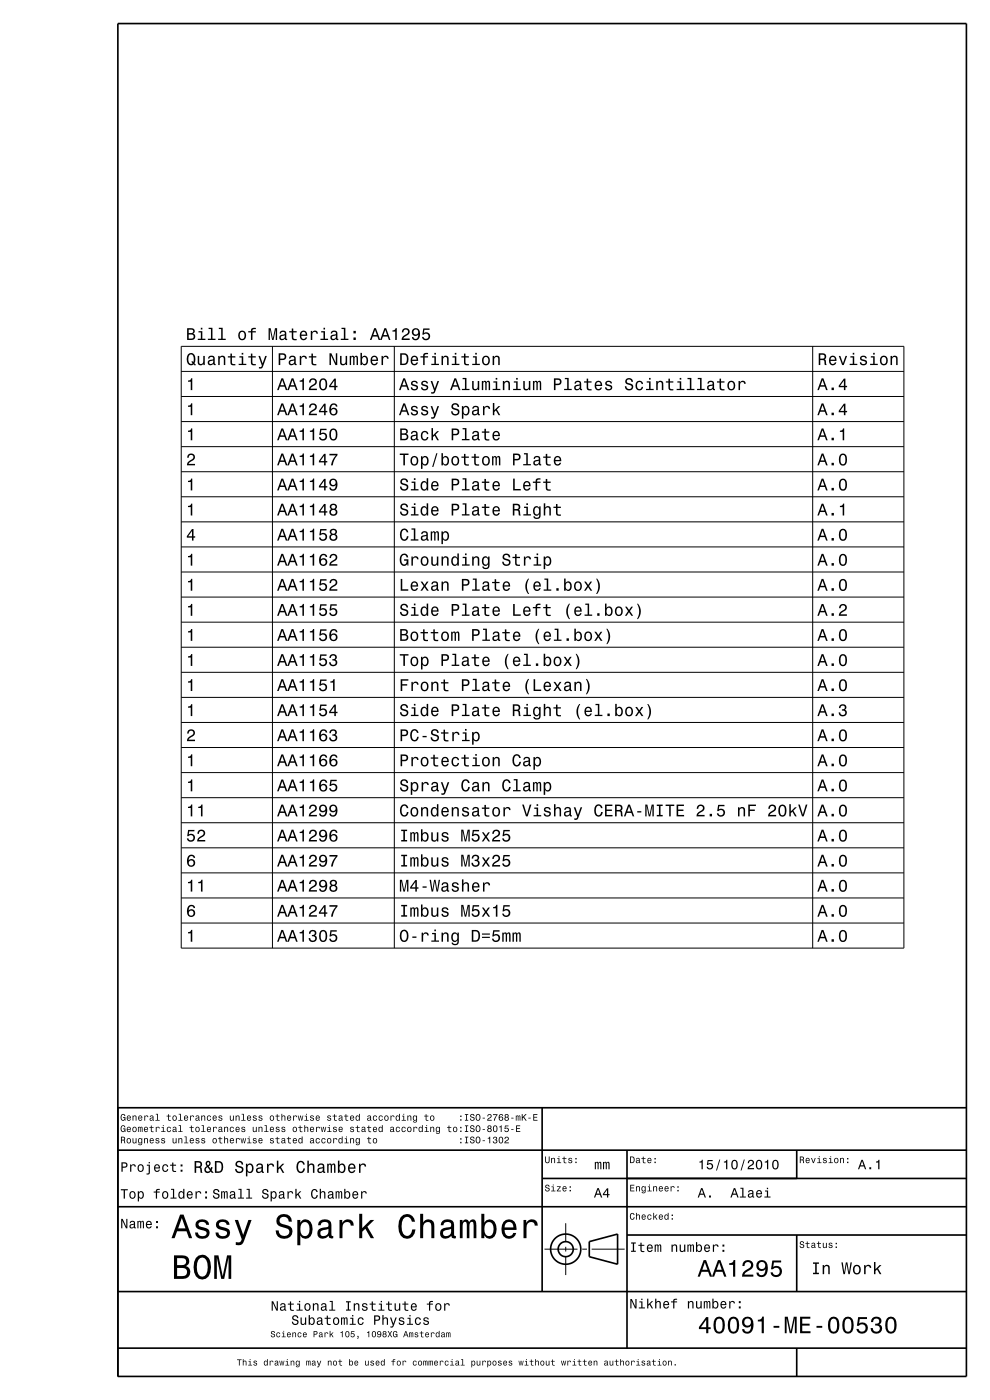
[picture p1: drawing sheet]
<svg xmlns="http://www.w3.org/2000/svg" width="210mm" height="297mm" viewBox="0 0 210 297" stroke-linecap="round" stroke-linejoin="round" font-family="sans-serif">
<g fill="none" stroke="#000" stroke-width=".35">
<path d="M25 5h180v287h-180zM25 235h180M115 235v39M25 256h180M25 244h180M115 250h90M133 244v42M169 244v6M25 274h180M125 263.4l6-1.6v6.4l-6-1.6zM133 262h72M169 262v12"/>
<path d="M25 286h180M169 286v6"/>
<circle cx="120" cy="265" r="1.6"/>
<circle cx="120" cy="265" r="3.2"/>
</g>
<g fill="none" stroke="#000" stroke-width=".21">
<path d="M38.4 73.5h153.3v127.6h-153.3zM38.4 78.8h153.3M57.8 73.5v127.6M83.6 73.5v127.6M172.4 73.5v127.6M38.4 84.1h153.3M38.4 89.4h153.3M38.4 94.8h153.3M38.4 100.1h153.3M38.4 105.4h153.3M38.4 110.7h153.3M38.4 116h153.3"/>
<path d="M38.4 121.3h153.3M38.4 126.7h153.3M38.4 132h153.3M38.4 137.3h153.3M38.4 142.6h153.3M38.4 147.9h153.3M38.4 153.3h153.3M38.4 158.6h153.3M38.4 163.9h153.3M38.4 169.2h153.3M38.4 174.5h153.3M38.4 179.9h153.3"/>
<path d="M38.4 185.2h153.3M38.4 190.5h153.3M38.4 195.8h153.3M120 259.5v4M115.5 265h7M120 264.5v1M120 266.5v4M123.5 265h1M125.5 265h7"/>
</g>
<g fill="#000">
<path d="M39.7 69.6v2.5h.9a.7 .7 0 0 0 .8-.5 .7 .7 0 0 0-.4-.8 .61 .61 0 0 0 .3-.8 .61 .61 0 0 0-.7-.4zM40 69.9h.5a.38 .38 0 0 1 .5 .4 .38 .38 0 0 1-.5 .4h-.5zM40 71h.6a.44 .44 0 0 1 .5 .4 .44 .44 0 0 1-.5 .4h-.6zM42.1 70.3v.2h.5v1.4h-.6v.2h1.6v-.2h-.7v-1.6zM42.6 69.5v.4h.3v-.4zM44.3 69.5v.3h.4v2.1h-.6v.2h1.6v-.2h-.6v-2.4zM46.4 69.5v.3h.5v2.1h-.6v.2h1.6v-.2h-.7v-2.4zM50.8 70.4a1.04 1.04 0 0 0-.2 1.2 1.04 1.04 0 0 0 1.1 .5 1.04 1.04 0 0 0 .5-1.2 1.04 1.04 0 0 0-1.2-.7zM51 70.6a.48 .48 0 0 1 .5-.2 .48 .48 0 0 1 .3 .4 .66 .66 0 0 1 .1 .8 .66 .66 0 0 1-.8 .3 .98 .98 0 0 1-.1-1.3zM52.7 70.3v.2h.5v1.6h.3v-1.6h.8v-.2h-.8l.1-.3 .7-.2v-.2a.68 .68 0 0 0-.8 0 .68 .68 0 0 0-.3 .7zM57 69.6v2.5h.3v-2.2l.4 2.2h.3l.5-2.2v2.2h.3v-2.5h-.5l-.4 2.2-.5-2.2zM59.5 70.3l-.2 .5h.3a.39 .39 0 0 1 .5-.4 .39 .39 0 0 1 .2 .5l-.1 .1a.65 .65 0 0 0-.9 .3 .65 .65 0 0 0 .5 .9l.6-.3 .1 .2h.4v-.2h-.2v-1.2a.72 .72 0 0 0-.5-.6 .72 .72 0 0 0-.7 .2zM59.6 71.4l.8-.3a.55 .55 0 0 1-.1 .7 .55 .55 0 0 1-.7 0zM61.9 69.7v.6h-.6v.2h.6v1.3a.75 .75 0 0 0 1 .4v-.3a.48 .48 0 0 1-.7-.2v-1.2h.7v-.2h-.7v-.6zM63.8 70.4a1.04 1.04 0 0 0-.2 1.2 1.04 1.04 0 0 0 1.1 .5l.4-.5h-.3l-.4 .3a.54 .54 0 0 1-.5-.6h1.3a.83 .83 0 0 0-.4-1 .83 .83 0 0 0-1 .1zM64.1 70.6l.1-.2a.47 .47 0 0 1 .5 .1 .47 .47 0 0 1 .2 .5h-1zM65.9 70.2v1.9h.3v-1.1a.47 .47 0 0 1 .3-.5 .47 .47 0 0 1 .6 .1v.2h.3a.64 .64 0 0 0-.5-.7 .64 .64 0 0 0-.7 .4v-.3zM68.1 70.3v.2h.5v1.4h-.6v.2h1.6v-.2h-.7v-1.6zM68.6 69.5v.4h.4v-.4zM70.3 70.3l-.1 .5h.2a.39 .39 0 0 1 .5-.4 .39 .39 0 0 1 .3 .5l-.2 .1a.65 .65 0 0 0-.9 .3 .65 .65 0 0 0 .6 .9l.6-.3 .1 .2h.4v-.2h-.2v-1.2a.72 .72 0 0 0-.5-.6 .72 .72 0 0 0-.8 .2zM70.5 71.4l.8-.3a.55 .55 0 0 1-.2 .7 .55 .55 0 0 1-.6 0zM72.4 69.5v.3h.5v2.1h-.6v.2h1.6v-.2h-.6v-2.4zM75 71.6v.5h.5v-.5zM75 70.2v.5h.5v-.5zM79.4 69.6l-.9 2.5h.3l.3-.7h1l.2 .7h.4l-1-2.5zM79.6 70l.3 1.1h-.7zM81.5 69.6l-.9 2.5h.4l.2-.7h1l.3 .7h.3l-.9-2.5zM81.7 70l.4 1.1h-.8zM83.2 70.1v.2h.6v1.8h.4v-2.5h-.3a.55 .55 0 0 1-.7 .5zM85.5 69.8l-.3 .7h.4a.5 .5 0 0 1 .3-.6 .5 .5 0 0 1 .7 .4 .5 .5 0 0 1-.4 .6l-.2 .1a1.17 1.17 0 0 0-.8 1.1h1.7v-.3h-1.4l.7-.5a.84 .84 0 0 0 .6-1.2 .84 .84 0 0 0-1.3-.3zM87.6 69.8a.82 .82 0 0 0 0 1.2 .82 .82 0 0 0 1.1 0 .74 .74 0 0 1-.5 .9l-.4-.1-.1-.3h-.3a.88 .88 0 0 0 1 .7 .88 .88 0 0 0 .7-1.1 1.01 1.01 0 0 0-.3-1.2 1.01 1.01 0 0 0-1.2-.1zM87.7 70.4a.55 .55 0 0 1 1.1 0 .55 .55 0 0 1-1.1 0zM89.8 69.7l-.2 1.3h.3a.57 .57 0 0 1 .9-.2 .57 .57 0 0 1-.1 .9 .57 .57 0 0 1-.9-.2h-.3a.86 .86 0 0 0 1.1 .7 .86 .86 0 0 0 .6-1.2 .86 .86 0 0 0-1.3-.4l.1-.6h1.1v-.3z" fill-rule="evenodd"/>
<path d="M39.9 75.2a1.45 1.45 0 0 0 .6 2.3l.6-.2 .3 .3 .2-.2-.3-.3a1.53 1.53 0 0 0-.6-2.2l-.6 .1zM40.3 75.2h.2a1.21 1.21 0 0 1 .5 1.6l-.2-.2-.2 .2 .3 .3a.46 .46 0 0 1-.8-.1 1.62 1.62 0 0 1 .2-1.8zM41.9 75.5v1.3a.63 .63 0 0 0 .5 .7 .63 .63 0 0 0 .7-.4v.3h.3v-1.9h-.3v1.1a.46 .46 0 0 1-.3 .6 .46 .46 0 0 1-.5-.2v-1.5zM44.3 75.6l-.2 .5h.3a.39 .39 0 0 1 .5-.4 .39 .39 0 0 1 .3 .5l-.2 .1a.65 .65 0 0 0-.9 .4 .65 .65 0 0 0 .5 .8l.7-.3v.2l.4 .1v-.3h-.1l-.1-1.2a.72 .72 0 0 0-.4-.6 .72 .72 0 0 0-.8 .2zM44.4 76.7l.8-.2a.55 .55 0 0 1-.1 .6 .55 .55 0 0 1-.6 0zM46.3 75.5v1.9h.3v-1.1a.45 .45 0 0 1 .4-.6 .45 .45 0 0 1 .5 .5v1.2h.3v-1.2a.63 .63 0 0 0-.5-.7 .63 .63 0 0 0-.7 .3v-.3zM48.9 75v.6h-.6v.2h.6v1.3a.75 .75 0 0 0 1 .4v-.3a.49 .49 0 0 1-.7-.2v-1.2h.7v-.2h-.7v-.6zM50.8 75.6v.2h.5v1.4h-.7v.2h1.6v-.2h-.6v-1.6zM51.3 74.9v.3h.3v-.3zM53.2 75v.6h-.5v.2h.5v1.3a.75 .75 0 0 0 1.1 .4v-.3a.49 .49 0 0 1-.8-.2v-1.2h.8v-.2h-.8v-.6zM54.8 75.5l.8 2.1-.2 .3h-.5v.3a.63 .63 0 0 0 .9-.5l.8-2.2h-.3l-.6 1.6-.5-1.6z" fill-rule="evenodd"/>
<path d="M59.1 74.9v2.5h.3v-1a.96 .96 0 0 0 1.3-.7 .67 .67 0 0 0-.7-.8zM59.4 75.3h.5a.43 .43 0 0 1 .5 .4 .43 .43 0 0 1-.5 .4h-.5zM61.5 75.6l-.2 .5h.3a.39 .39 0 0 1 .5-.4 .39 .39 0 0 1 .2 .5l-.1 .1a.65 .65 0 0 0-.9 .4 .65 .65 0 0 0 .5 .8l.6-.3 .1 .2 .4 .1v-.3h-.2v-1.2a.72 .72 0 0 0-.5-.6 .72 .72 0 0 0-.7 .2zM61.6 76.7l.8-.2a.55 .55 0 0 1-.1 .6 .55 .55 0 0 1-.7 0zM63.6 75.5v1.9h.3v-1.1a.47 .47 0 0 1 .3-.5 .47 .47 0 0 1 .6 .1v.2h.3a.64 .64 0 0 0-.5-.6 .64 .64 0 0 0-.7 .3v-.3zM66.1 75v.6h-.6v.2h.6v1.3a.75 .75 0 0 0 1 .4v-.3a.49 .49 0 0 1-.7-.2v-1.2h.7v-.2h-.7v-.6zM69.9 74.9v2.5h.3v-2l1 2h.3v-2.5h-.3v2.1l-.9-2.1zM72.1 75.5v1.3a.63 .63 0 0 0 .5 .7 .63 .63 0 0 0 .7-.4v.3h.3v-1.9h-.3v1.1a.46 .46 0 0 1-.3 .6 .46 .46 0 0 1-.5-.2l-.1-1.5zM74.2 75.5v1.9h.3v-1.2l.1-.5h.2l.1 .2v1.5h.3v-1.4l.3-.3 .1 .4v1.3h.3v-1.3a.5 .5 0 0 0-.3-.7l-.4 .3-.4-.3-.3 .3v-.2zM76.5 74.9v2.5h.3v-.3a.66 .66 0 0 0 .7 .4 .66 .66 0 0 0 .5-.6 .91 .91 0 0 0 0-1 .91 .91 0 0 0-1-.4l-.2 .3v-.9zM76.9 75.9a.45 .45 0 0 1 .5-.2 .45 .45 0 0 1 .3 .5l.1 .3a.6 .6 0 0 1-.5 .7 .84 .84 0 0 1-.4-1.3zM78.8 75.7a1.04 1.04 0 0 0-.2 1.2 1.04 1.04 0 0 0 1.1 .6l.5-.6h-.4a.49 .49 0 0 1-.6 .3 .49 .49 0 0 1-.3-.6h1.3a.83 .83 0 0 0-.4-1 .83 .83 0 0 0-1 .1zM79.1 75.9l.1-.1a.48 .48 0 0 1 .5 0 .48 .48 0 0 1 .2 .5h-1zM80.9 75.5v1.9h.4v-1.1a.47 .47 0 0 1 .2-.5 .47 .47 0 0 1 .6 .1v.2h.3a.64 .64 0 0 0-.4-.6 .64 .64 0 0 0-.8 .3v-.3z" fill-rule="evenodd"/>
<path d="M84.9 74.9v2.5h.8a1.37 1.37 0 0 0 .7-2.1 1.55 1.55 0 0 0-1.5-.4zM85.2 75.2a.98 .98 0 0 1 1.2 .8 .98 .98 0 0 1-.7 1.1h-.5zM87.3 75.7a1.04 1.04 0 0 0-.2 1.2 1.04 1.04 0 0 0 1.1 .6l.5-.6h-.3a.49 .49 0 0 1-.7 .3 .49 .49 0 0 1-.3-.6h1.3a.83 .83 0 0 0-.3-1 .83 .83 0 0 0-1.1 .1zM87.6 75.9l.1-.1a.48 .48 0 0 1 .5 0 .48 .48 0 0 1 .2 .5h-1zM89.2 75.6v.2h.6v1.6h.3v-1.6h.7v-.2h-.7v-.3l.7-.2v-.2a.68 .68 0 0 0-.8 0 .68 .68 0 0 0-.2 .7zM91.6 75.6v.2h.5v1.4h-.6v.2h1.6v-.2h-.6v-1.6zM92.1 74.9v.3h.4v-.3zM93.7 75.5v1.9h.3v-1.1a.45 .45 0 0 1 .4-.6 .45 .45 0 0 1 .4 .5v1.2h.4v-1.2a.63 .63 0 0 0-.5-.7 .63 .63 0 0 0-.7 .3v-.3zM96 75.6v.2h.5v1.4h-.7v.2h1.7v-.2h-.7v-1.6zM96.5 74.9v.3h.3v-.3zM98.4 75v.6h-.5v.2h.5v1.3a.75 .75 0 0 0 1.1 .4v-.3a.49 .49 0 0 1-.8-.2v-1.2h.8v-.2h-.8v-.6zM100.3 75.6v.2h.5v1.4h-.6v.2h1.6v-.2h-.7v-1.6zM100.8 74.9v.3h.3v-.3zM102.5 75.7a1.04 1.04 0 0 0-.2 1.2 1.04 1.04 0 0 0 1.1 .5 1.04 1.04 0 0 0 .5-1.2 1.04 1.04 0 0 0-1.2-.7zM102.7 75.9a.48 .48 0 0 1 .5-.2 .48 .48 0 0 1 .4 .5 .66 .66 0 0 1 0 .7 .66 .66 0 0 1-.7 .3 .97 .97 0 0 1-.2-1.3zM104.5 75.5v1.9h.3v-1.1a.45 .45 0 0 1 .4-.6 .45 .45 0 0 1 .5 .5v1.2h.3v-1.2a.63 .63 0 0 0-.4-.7 .63 .63 0 0 0-.8 .3v-.3z" fill-rule="evenodd"/>
<path d="M173.7 74.9v2.5h.3v-1l.8 .1 .2 .9h.3l-.2-1-.2-.2a.69 .69 0 0 0 .3-.8 .69 .69 0 0 0-.7-.5zM174 75.3h.4a.43 .43 0 0 1 .5 .4 .43 .43 0 0 1-.5 .4h-.4zM176.1 75.7a1.04 1.04 0 0 0-.2 1.2 1.04 1.04 0 0 0 1 .6l.5-.6h-.3l-.4 .3a.54 .54 0 0 1-.5-.6h1.2a.83 .83 0 0 0-.3-1 .83 .83 0 0 0-1 .1zM176.3 75.9l.2-.1a.47 .47 0 0 1 .5 0 .47 .47 0 0 1 .1 .5h-.9zM177.9 75.5l.7 1.9h.4l.7-1.9h-.3l-.6 1.6-.5-1.6zM180.4 75.6v.2h.5v1.4h-.7v.2h1.7v-.2h-.7v-1.6zM180.9 74.9v.3h.3v-.3zM182.6 75.6l-.1 .2a.69 .69 0 0 0 .8 .8l.2 .1a.43 .43 0 0 1-.3 .6 .43 .43 0 0 1-.5-.5h-.3a.74 .74 0 0 0 .9 .7 .74 .74 0 0 0 .5-1l-1-.3a.38 .38 0 0 1 .3-.5 .38 .38 0 0 1 .5 .3h.3a.77 .77 0 0 0-1.3-.4zM184.7 75.6v.2h.5v1.4h-.6v.2h1.6v-.2h-.7v-1.6zM185.2 74.9v.3h.4v-.3zM186.9 75.7a1.04 1.04 0 0 0-.2 1.2 1.04 1.04 0 0 0 1.1 .5 1.04 1.04 0 0 0 .5-1.2 1.04 1.04 0 0 0-1.2-.7zM187.1 75.9a.48 .48 0 0 1 .5-.2 .48 .48 0 0 1 .4 .5 .66 .66 0 0 1 0 .7 .66 .66 0 0 1-.7 .3 .97 .97 0 0 1-.2-1.3zM188.9 75.5v1.9h.3v-1.1a.45 .45 0 0 1 .4-.6 .45 .45 0 0 1 .5 .5v1.2h.3v-1.2a.63 .63 0 0 0-.4-.7 .63 .63 0 0 0-.8 .3v-.3z" fill-rule="evenodd"/>
<path d="M39.9 96.4a.84 .84 0 0 1 1.4 .2 .84 .84 0 0 1-.7 1.2l-.6 .6h1.4v.3h-1.8a1.97 1.97 0 0 1 1.3-1.4 .5 .5 0 0 0-.3-.8 .5 .5 0 0 0-.6 .6h-.3z" fill-rule="evenodd"/>
<path d="M39.9 80.7a.55 .55 0 0 0 .6-.5h.3v2.6h-.3v-1.8h-.6z" fill-rule="evenodd"/>
<path d="M39.9 86a.55 .55 0 0 0 .6-.4h.3v2.5h-.3v-1.8h-.6z" fill-rule="evenodd"/>
<path d="M39.9 91.4a.55 .55 0 0 0 .6-.5h.3v2.5h-.3v-1.8h-.6z" fill-rule="evenodd"/>
<path d="M59.7 80.3l-.9 2.5h.3l.3-.8h1l.2 .8h.4l-.9-2.5zM59.9 80.6l.4 1.1h-.8zM61.9 80.3l-1 2.5h.4l.2-.8h1l.3 .8h.3l-.9-2.5zM62 80.6l.4 1.1h-.7zM63.6 80.7v.3h.5v1.8h.4v-2.6h-.3a.55 .55 0 0 1-.6 .5zM65.8 80.5l-.2 .7h.3a.5 .5 0 0 1 .4-.6 .5 .5 0 0 1 .6 .3 .5 .5 0 0 1-.4 .6l-.2 .1a1.18 1.18 0 0 0-.8 1.2h1.7v-.3h-1.3l.6-.6a.84 .84 0 0 0 .6-1.2 .84 .84 0 0 0-1.3-.2zM67.9 80.6a1.44 1.44 0 0 0 .6 2.2 1.45 1.45 0 0 0 .7-2.2 .79 .79 0 0 0-1.3 0zM68.3 80.6h.5a1.71 1.71 0 0 1 0 1.9h-.5a1.69 1.69 0 0 1 0-1.9zM70.9 80.3l-1.1 1.5v.3h1.1v.7h.3v-.7h.4v-.2h-.4v-1.6zM70.9 80.7v1.2h-.8z" fill-rule="evenodd"/>
<path d="M59.7 85.6l-.9 2.5h.3l.3-.8h1l.2 .8h.4l-.9-2.5zM59.9 85.9l.4 1.1h-.8zM61.9 85.6l-1 2.5h.4l.2-.8h1l.3 .8h.3l-.9-2.5zM62 85.9l.4 1.1h-.7zM63.6 86v.3h.5v1.8h.4v-2.5h-.3a.55 .55 0 0 1-.6 .4zM65.8 85.8l-.2 .7h.3a.5 .5 0 0 1 .4-.6 .5 .5 0 0 1 .6 .3 .5 .5 0 0 1-.4 .6l-.2 .2a1.17 1.17 0 0 0-.8 1.1h1.7v-.3h-1.3l.6-.6a.84 .84 0 0 0 .6-1.2 .84 .84 0 0 0-1.3-.2zM68.7 85.6l-1.1 1.5v.4h1.1v.6h.4v-.6h.3v-.3h-.3v-1.6zM68.7 86.1v1.1h-.7zM70.2 85.8a1.71 1.71 0 0 0 .2 2.3 .83 .83 0 0 0 1.1-.3 .83 .83 0 0 0-.2-1.1 .83 .83 0 0 0-1.1 .1 .74 .74 0 0 1 .6-.9l.3 .1 .2 .3h.3a.8 .8 0 0 0-.5-.7 .8 .8 0 0 0-.9 .2zM70.2 87.3a.55 .55 0 0 1 1.1 0 .55 .55 0 0 1-1.1 0z" fill-rule="evenodd"/>
<path d="M59.7 90.9l-.9 2.5h.3l.3-.7h1l.2 .7h.4l-.9-2.5zM59.9 91.3l.4 1.1h-.8zM61.9 90.9l-1 2.5h.4l.2-.7h1l.3 .7h.3l-.9-2.5zM62 91.3l.4 1.1h-.7zM63.6 91.4v.2h.5v1.8h.4v-2.5h-.3a.55 .55 0 0 1-.6 .5zM65.7 91.4v.2h.6v1.8h.3v-2.5h-.2a.55 .55 0 0 1-.7 .5zM67.9 91l-.2 1.3h.3a.57 .57 0 0 1 .9-.2 .57 .57 0 0 1 0 .9 .57 .57 0 0 1-.9-.3h-.3a.86 .86 0 0 0 1 .8 .86 .86 0 0 0 .6-1.2 .86 .86 0 0 0-1.2-.4l.1-.7h1.1v-.2zM70.1 91.2a1.44 1.44 0 0 0 .6 2.3 1.45 1.45 0 0 0 .7-2.3 .79 .79 0 0 0-1.3 0zM70.5 91.2h.5a1.69 1.69 0 0 1 0 1.9h-.5a1.69 1.69 0 0 1 0-1.9z" fill-rule="evenodd"/>
<path d="M59.7 96.2l-.9 2.5h.3l.3-.7h1l.2 .7h.4l-.9-2.5zM59.9 96.6l.4 1.1h-.8zM61.9 96.2l-1 2.5h.4l.2-.7h1l.3 .7h.3l-.9-2.5zM62 96.6l.4 1.1h-.7zM63.6 96.7v.2h.5v1.8h.4v-2.5h-.3a.55 .55 0 0 1-.6 .5zM65.7 96.7v.2h.6v1.8h.3v-2.5h-.2a.55 .55 0 0 1-.7 .5zM68.7 96.3l-1.1 1.5v.3h1.1v.6h.4v-.6h.3v-.3h-.3v-1.5zM68.7 96.7v1.1h-.7zM69.9 96.3v.3h1.3a3.7 3.7 0 0 0-1 2.1h.4a3.8 3.8 0 0 1 1-2.1v-.3z" fill-rule="evenodd"/>
<path d="M85.5 80.3l-.9 2.5h.4l.2-.8h1l.3 .8h.3l-.9-2.5zM85.7 80.6l.4 1.1h-.8zM87.4 80.9l-.2 .2a.69 .69 0 0 0 .9 .9h.2a.43 .43 0 0 1-.4 .6 .43 .43 0 0 1-.5-.4h-.3a.74 .74 0 0 0 .9 .7 .74 .74 0 0 0 .5-1.1l-.9-.3a.38 .38 0 0 1 .3-.5 .38 .38 0 0 1 .4 .3h.3a.77 .77 0 0 0-1.2-.4zM89.5 80.9l-.1 .2a.69 .69 0 0 0 .8 .9h.3a.43 .43 0 0 1-.4 .6 .43 .43 0 0 1-.5-.4h-.3a.74 .74 0 0 0 .9 .7 .74 .74 0 0 0 .5-1.1l-1-.3a.38 .38 0 0 1 .3-.5 .38 .38 0 0 1 .5 .3h.3a.77 .77 0 0 0-1.3-.4zM91.3 80.8l.8 2.1-.2 .3h-.4v.3a.63 .63 0 0 0 .8-.5l.8-2.2h-.3l-.6 1.6-.5-1.6zM96.4 80.3l-.9 2.5h.3l.3-.8h1l.2 .8h.4l-.9-2.5zM96.6 80.6l.4 1.1h-.8zM98.1 80.2v.2h.5v2.1h-.6v.3h1.6v-.3h-.7v-2.3zM100.2 80.8v1.3a.63 .63 0 0 0 .4 .7 .63 .63 0 0 0 .8-.3v.3h.3v-2h-.4v1.1a.46 .46 0 0 1-.2 .6 .46 .46 0 0 1-.6-.2v-1.5zM102.2 80.8v2h.3v-1.3l.2-.4 .1-.1 .1 .2v1.6h.3v-1.5l.3-.3 .2 .4v1.4h.3v-1.4a.49 .49 0 0 0-.4-.6l-.4 .2-.4-.2-.3 .2v-.2zM104.7 80.9v.3h.5v1.3h-.7v.3h1.6v-.3h-.6v-1.6zM105.1 80.2v.3h.4v-.3zM106.7 80.8v2h.3v-1.2a.45 .45 0 0 1 .3-.5 .45 .45 0 0 1 .5 .2l.1 1.5h.3v-1.3a.63 .63 0 0 0-.5-.7 .63 .63 0 0 0-.7 .3v-.3zM109 80.9v.3h.5v1.3h-.7v.3h1.7v-.3h-.7v-1.6zM109.5 80.2v.3h.3v-.3zM111 80.8v1.3a.64 .64 0 0 0 .4 .7 .64 .64 0 0 0 .8-.3v.3h.3v-2h-.3v1.1a.46 .46 0 0 1-.3 .6 .46 .46 0 0 1-.6-.2v-1.5zM113.1 80.8v2h.2v-1.3l.2-.4 .2-.1 .1 .2v1.6h.3v-1.5l.2-.3 .2 .4v1.4h.3v-1.4a.5 .5 0 0 0-.4-.6l-.4 .2-.3-.2-.4 .2v-.2zM117.5 80.3v2.5h.3v-1.1a.95 .95 0 0 0 1.3-.7 .66 .66 0 0 0-.7-.7zM117.8 80.6h.5a.42 .42 0 0 1 .5 .4 .42 .42 0 0 1-.6 .4h-.4zM119.8 80.2v.2h.5v2.1h-.6v.3h1.6v-.3h-.7v-2.3zM122.1 80.9l-.2 .5h.3a.39 .39 0 0 1 .4-.4 .39 .39 0 0 1 .3 .6h-.1a.65 .65 0 0 0-1 .4 .65 .65 0 0 0 .6 .8l.6-.3 .1 .2 .4 .1v-.3h-.2v-1.2a.73 .73 0 0 0-1.2-.4zM122.2 82l.8-.2a.55 .55 0 0 1-.2 .6 .55 .55 0 0 1-.6 .1zM124.4 80.3v.6h-.5v.3h.5l.1 1.2a.75 .75 0 0 0 1 .4v-.3a.49 .49 0 0 1-.7-.2v-1.1h.7v-.3h-.7v-.6zM126.4 81a1.04 1.04 0 0 0-.2 1.2 1.04 1.04 0 0 0 1 .6l.5-.6h-.3l-.4 .3a.54 .54 0 0 1-.5-.6h1.2a.83 .83 0 0 0-.3-1 .83 .83 0 0 0-1 .1zM126.6 81.2l.1-.1a.48 .48 0 0 1 .5 0 .48 .48 0 0 1 .2 .5h-.9zM128.6 80.9l-.2 .2a.69 .69 0 0 0 .9 .9h.2a.43 .43 0 0 1-.4 .6 .43 .43 0 0 1-.5-.4h-.3a.74 .74 0 0 0 .9 .7 .74 .74 0 0 0 .5-1.1l-.9-.3a.38 .38 0 0 1 .3-.5 .38 .38 0 0 1 .4 .3h.3a.78 .78 0 0 0-1.2-.4zM132.8 80.4a.78 .78 0 0 0-.1 .9 .78 .78 0 0 0 .9 .4 .46 .46 0 0 1 .3 .6 .46 .46 0 0 1-.7 .2l-.3-.6h-.4a.86 .86 0 0 0 1.1 1 .86 .86 0 0 0 .5-1.3l-.5-.3a.51 .51 0 0 1-.6-.4 .5 .5 0 0 1 .5-.4 .5 .5 0 0 1 .4 .5h.4a.85 .85 0 0 0-.6-.8 .85 .85 0 0 0-.9 .2zM135 81a1.04 1.04 0 0 0-.1 1.2 1.04 1.04 0 0 0 1 .6l.4-.4 .1-.3h-.3l-.3 .4a.72 .72 0 0 1-.7-.7 .72 .72 0 0 1 .7-.7l.3 .4h.3a.78 .78 0 0 0-.5-.7 .78 .78 0 0 0-.9 .2zM137.2 80.9v.3h.5v1.3h-.7v.3h1.7v-.3h-.7v-1.6zM137.7 80.2v.3h.3v-.3zM139.2 80.8v2h.3v-1.2a.45 .45 0 0 1 .3-.5 .45 .45 0 0 1 .6 .2v1.5h.3v-1.3a.63 .63 0 0 0-.4-.7 .63 .63 0 0 0-.8 .3v-.3zM141.8 80.3v.6h-.6v.3h.6v1.2a.75 .75 0 0 0 1 .4v-.3a.49 .49 0 0 1-.7-.2v-1.1h.7v-.3h-.7v-.6zM143.7 80.9v.3h.5v1.3h-.7v.3h1.7v-.3h-.7v-1.6zM144.2 80.2v.3h.3v-.3zM145.8 80.2v.2h.5v2.1h-.6v.3h1.6v-.3h-.6v-2.3zM148 80.2v.2h.5v2.1h-.6v.3h1.6v-.3h-.7v-2.3zM150.2 80.9l-.1 .5h.2a.39 .39 0 0 1 .5-.4 .39 .39 0 0 1 .3 .6h-.1a.65 .65 0 0 0-1 .4 .65 .65 0 0 0 .6 .8l.6-.3 .1 .2 .4 .1v-.3h-.2v-1.2a.72 .72 0 0 0-.5-.5 .72 .72 0 0 0-.8 .1zM150.4 82l.8-.2a.55 .55 0 0 1-.2 .6 .55 .55 0 0 1-.6 .1zM152.6 80.3v.6h-.5v.3h.5l.1 1.2a.75 .75 0 0 0 1 .4v-.3a.49 .49 0 0 1-.7-.2v-1.1h.7v-.3h-.7v-.6zM154.5 81a1.04 1.04 0 0 0-.1 1.3 1.04 1.04 0 0 0 1.1 .5 1.04 1.04 0 0 0 .5-1.3 1.04 1.04 0 0 0-1.2-.7zM154.7 81.2a.48 .48 0 0 1 .6-.1 .48 .48 0 0 1 .3 .4 .66 .66 0 0 1 0 .7 .66 .66 0 0 1-.7 .3 .97 .97 0 0 1-.2-1.3zM156.7 80.8v2h.3v-1.1a.47 .47 0 0 1 .2-.6 .47 .47 0 0 1 .6 .2l.1 .1h.3a.64 .64 0 0 0-.5-.6 .64 .64 0 0 0-.7 .3v-.3z" fill-rule="evenodd"/>
<path d="M85.5 85.6l-.9 2.5h.4l.2-.8h1l.3 .8h.3l-.9-2.5zM85.7 85.9l.4 1.1h-.8zM87.4 86.2l-.2 .2a.69 .69 0 0 0 .9 .9l.2 .1a.43 .43 0 0 1-.4 .5 .43 .43 0 0 1-.5-.4h-.3a.74 .74 0 0 0 .9 .7 .74 .74 0 0 0 .5-1.1l-.9-.3a.38 .38 0 0 1 .3-.5 .38 .38 0 0 1 .4 .4h.3a.78 .78 0 0 0-1.2-.5zM89.5 86.2l-.1 .2a.69 .69 0 0 0 .8 .9l.3 .1a.43 .43 0 0 1-.4 .5 .43 .43 0 0 1-.5-.4h-.3a.74 .74 0 0 0 .9 .7 .74 .74 0 0 0 .5-1.1l-1-.3a.38 .38 0 0 1 .3-.5 .38 .38 0 0 1 .5 .4h.3a.78 .78 0 0 0-1.3-.5zM91.3 86.1l.8 2.1-.2 .3h-.4v.3a.64 .64 0 0 0 .8-.5l.8-2.2h-.3l-.6 1.6-.5-1.6zM96 85.7a.78 .78 0 0 0-.1 1 .78 .78 0 0 0 .8 .3 .46 .46 0 0 1 .4 .7 .46 .46 0 0 1-.7 .1l-.4-.5h-.3a.86 .86 0 0 0 1 .9 .86 .86 0 0 0 .6-1.3l-.6-.2a.51 .51 0 0 1-.6-.5 .5 .5 0 0 1 .5-.4 .5 .5 0 0 1 .5 .5h.3a.85 .85 0 0 0-.5-.7 .85 .85 0 0 0-.9 .1zM98 86.1v2.7h.3v-1a.66 .66 0 0 0 .7 .3 .66 .66 0 0 0 .5-.5 .91 .91 0 0 0 0-1.1 .91 .91 0 0 0-1-.3l-.2 .2v-.3zM98.4 86.6a.45 .45 0 0 1 .5-.2 .45 .45 0 0 1 .3 .4l.1 .3a.6 .6 0 0 1-.5 .8 .84 .84 0 0 1-.4-1.3zM100.4 86.2l-.2 .5h.3a.39 .39 0 0 1 .4-.4 .39 .39 0 0 1 .3 .6h-.1a.65 .65 0 0 0-1 .4 .65 .65 0 0 0 .6 .8l.6-.3 .1 .2 .4 .1v-.3h-.2v-1.1a.73 .73 0 0 0-1.2-.5zM100.5 87.3l.8-.2a.55 .55 0 0 1-.2 .6 .55 .55 0 0 1-.6 .1zM102.5 86.1v2h.3v-1.1a.47 .47 0 0 1 .2-.6 .47 .47 0 0 1 .6 .2v.1h.4a.64 .64 0 0 0-.5-.6 .64 .64 0 0 0-.8 .4v-.4zM104.5 85.5v2.6h.4v-.7l.3-.3 .6 1h.3l-.7-1.2 .7-.8h-.4l-.8 .9v-1.5z" fill-rule="evenodd"/>
<path d="M84.8 96.2v.3h.8v2.2h.3v-2.2h.8v-.3zM87.3 97a1.04 1.04 0 0 0-.2 1.2 1.04 1.04 0 0 0 1.1 .5 1.04 1.04 0 0 0 .5-1.2 1.04 1.04 0 0 0-1.2-.7zM87.5 97.2a.48 .48 0 0 1 .5-.2 .48 .48 0 0 1 .4 .4 .66 .66 0 0 1 0 .8 .66 .66 0 0 1-.7 .3 .97 .97 0 0 1-.2-1.3zM89.3 96.8v2.7h.3v-1.1a.66 .66 0 0 0 .7 .4 .66 .66 0 0 0 .6-.6 .91 .91 0 0 0 0-1.1 .91 .91 0 0 0-1-.3l-.3 .3v-.3zM89.8 97.2a.45 .45 0 0 1 .4-.2 .45 .45 0 0 1 .4 .4 .65 .65 0 0 1 0 .8 .65 .65 0 0 1-.7 .3 .98 .98 0 0 1-.1-1.3zM92.5 96.2l-.8 2.9h.2l.9-2.9zM93.6 96.1v2.6h.4v-.3a.66 .66 0 0 0 .7 .4 .66 .66 0 0 0 .5-.6 .9 .9 0 0 0 0-1.1 .9 .9 0 0 0-1-.3l-.2 .3v-1zM94.1 97.2a.45 .45 0 0 1 .5-.2 .45 .45 0 0 1 .3 .4v.4a.6 .6 0 0 1-.4 .7 .85 .85 0 0 1-.4-1.3zM96 97a1.04 1.04 0 0 0-.2 1.2 1.04 1.04 0 0 0 1.1 .5 1.04 1.04 0 0 0 .5-1.2 1.04 1.04 0 0 0-1.2-.7zM96.2 97.2a.48 .48 0 0 1 .5-.2 .48 .48 0 0 1 .4 .4 .66 .66 0 0 1 0 .8 .66 .66 0 0 1-.7 .3 .97 .97 0 0 1-.2-1.3zM98.4 96.3v.6h-.5v.2h.5v1.3a.75 .75 0 0 0 1.1 .4v-.3a.49 .49 0 0 1-.8-.3v-1.1h.8v-.2h-.8v-.6zM100.6 96.3v.6h-.6v.2h.6v1.3a.74 .74 0 0 0 1 .4v-.3a.49 .49 0 0 1-.7-.3v-1.1h.7v-.2h-.7v-.6zM102.5 97a1.04 1.04 0 0 0-.2 1.2 1.04 1.04 0 0 0 1.1 .5 1.04 1.04 0 0 0 .5-1.2 1.04 1.04 0 0 0-1.2-.7zM102.7 97.2a.48 .48 0 0 1 .5-.2 .48 .48 0 0 1 .4 .4 .66 .66 0 0 1 0 .8 .66 .66 0 0 1-.7 .3 .97 .97 0 0 1-.2-1.3zM104.4 96.8v1.9h.3v-1.3l.1-.4h.2l.1 .2v1.5h.3v-1.5l.3-.2 .1 .4v1.3h.3v-1.3a.5 .5 0 0 0-.4-.7l-.3 .3-.4-.3-.3 .3v-.2zM108.8 96.2v2.5h.4v-1a.95 .95 0 0 0 1.2-.8 .66 .66 0 0 0-.7-.7zM109.2 96.5h.4a.43 .43 0 0 1 .5 .5 .43 .43 0 0 1-.5 .4h-.4zM111.1 96.1v.3h.5v2.1h-.6v.2h1.6v-.2h-.6v-2.4zM113.4 96.9l-.2 .4h.3a.39 .39 0 0 1 .5-.3 .39 .39 0 0 1 .2 .5l-.1 .1a.65 .65 0 0 0-.9 .3 .65 .65 0 0 0 .5 .9l.6-.3 .1 .2h.4v-.2l-.2-.1v-1.1a.73 .73 0 0 0-.5-.6 .73 .73 0 0 0-.7 .2zM113.5 98l.8-.3a.55 .55 0 0 1-.2 .7 .55 .55 0 0 1-.6 0zM115.8 96.3v.6h-.6v.2h.6v1.3a.74 .74 0 0 0 1 .4v-.3a.5 .5 0 0 1-.7-.3v-1.1h.7v-.2h-.7v-.6zM117.7 97a1.04 1.04 0 0 0-.2 1.2 1.04 1.04 0 0 0 1 .5l.5-.5h-.3l-.4 .3a.54 .54 0 0 1-.5-.7h1.3a.83 .83 0 0 0-.4-.9 .83 .83 0 0 0-1 .1zM117.9 97.1l.2-.1a.48 .48 0 0 1 .5 .1 .48 .48 0 0 1 .1 .5h-.9z" fill-rule="evenodd"/>
<path d="M84.9 90.9v2.5h.9a.7 .7 0 0 0 .8-.5 .7 .7 0 0 0-.4-.8 .61 .61 0 0 0 .3-.8 .61 .61 0 0 0-.7-.4zM85.2 91.2h.5a.38 .38 0 0 1 .5 .4 .38 .38 0 0 1-.5 .3h-.5zM85.2 92.2h.6a.44 .44 0 0 1 .5 .5 .44 .44 0 0 1-.5 .4h-.6zM87.4 91.6l-.2 .4h.3a.39 .39 0 0 1 .4-.3 .39 .39 0 0 1 .3 .5h-.1a.65 .65 0 0 0-1 .4 .65 .65 0 0 0 .6 .9l.6-.3 .1 .2h.4v-.2l-.2-.1v-1.1a.73 .73 0 0 0-1.2-.4zM87.5 92.7l.8-.3a.55 .55 0 0 1-.2 .6 .55 .55 0 0 1-.6 .1zM89.5 91.7a1.04 1.04 0 0 0-.2 1.2 1.04 1.04 0 0 0 1.1 .5l.4-.4 .1-.3h-.3l-.3 .5a.73 .73 0 0 1-.7-.8 .73 .73 0 0 1 .7-.7l.3 .4h.3a.78 .78 0 0 0-.6-.7 .78 .78 0 0 0-.8 .3zM91.5 90.8v2.6h.3v-.7l.4-.3 .5 1h.4l-.7-1.2 .7-.7h-.4l-.9 .8v-1.5zM95.8 90.9v2.5h.3v-1.1a.96 .96 0 0 0 1.3-.7 .66 .66 0 0 0-.7-.7zM96.1 91.2h.5a.43 .43 0 0 1 .5 .4 .43 .43 0 0 1-.5 .4h-.5zM98.1 90.8v.3h.5v2h-.6v.3h1.6v-.3h-.7v-2.3zM100.4 91.6l-.2 .4h.3a.39 .39 0 0 1 .4-.3 .39 .39 0 0 1 .3 .5h-.1a.65 .65 0 0 0-1 .4 .65 .65 0 0 0 .6 .9l.6-.3 .1 .2h.4v-.2l-.2-.1v-1.1a.73 .73 0 0 0-1.2-.4zM100.5 92.7l.8-.3a.55 .55 0 0 1-.2 .6 .55 .55 0 0 1-.6 .1zM102.8 91v.5h-.6v.3h.6v1.3a.75 .75 0 0 0 1 .4v-.3a.48 .48 0 0 1-.7-.3v-1.1h.7v-.3h-.7v-.5zM104.7 91.7a1.04 1.04 0 0 0-.2 1.1 1.04 1.04 0 0 0 1 .6l.5-.6h-.3l-.4 .4a.54 .54 0 0 1-.5-.7h1.2a.83 .83 0 0 0-.3-1 .83 .83 0 0 0-1 .2zM104.9 91.8l.2-.1a.48 .48 0 0 1 .5 .1 .48 .48 0 0 1 .1 .5h-.9z" fill-rule="evenodd"/>
<path d="M174.3 80.3l-.9 2.5h.3l.3-.8h1l.2 .8h.4l-.9-2.5zM174.5 80.6l.4 1.1h-.8zM176.4 82.2v.6h.5v-.6zM179 80.3l-1.1 1.5v.3h1.1v.7h.3v-.7h.4v-.2h-.4v-1.6zM179 80.7v1.2h-.8z" fill-rule="evenodd"/>
<path d="M174.3 85.6l-.9 2.5h.3l.3-.8h1l.2 .8h.4l-.9-2.5zM174.5 85.9l.4 1.1h-.8zM176.4 87.5v.6h.5v-.6zM179 85.6l-1.1 1.5v.4h1.1v.6h.3v-.6h.4v-.3h-.4v-1.6zM179 86.1v1.1h-.8z" fill-rule="evenodd"/>
<path d="M174.3 90.9l-.9 2.5h.3l.3-.7h1l.2 .7h.4l-.9-2.5zM174.5 91.3l.4 1.1h-.8zM176.4 92.9v.5h.5v-.5zM178.2 91.4v.2h.5v1.8h.4v-2.5h-.3a.55 .55 0 0 1-.6 .5z" fill-rule="evenodd"/>
<path d="M174.3 96.2l-.9 2.5h.3l.3-.7h1l.2 .7h.4l-.9-2.5zM174.5 96.6l.4 1.1h-.8zM176.4 98.2v.5h.5v-.5zM178.2 96.5a1.44 1.44 0 0 0 .6 2.3 1.45 1.45 0 0 0 .7-2.3 .79 .79 0 0 0-1.3 0zM178.6 96.6h.4a1.71 1.71 0 0 1 0 1.8h-.4a1.69 1.69 0 0 1 0-1.8z" fill-rule="evenodd"/>
<path d="M39.9 102a.55 .55 0 0 0 .6-.5h.3v2.5h-.3v-1.7h-.6z" fill-rule="evenodd"/>
<path d="M39.9 107.3a.55 .55 0 0 0 .6-.5h.3v2.6h-.3v-1.8h-.6z" fill-rule="evenodd"/>
<path d="M39.9 118a.55 .55 0 0 0 .6-.5h.3v2.5h-.3v-1.8h-.6z" fill-rule="evenodd"/>
<path d="M40.7 112.2l-1.1 1.5v.4h1.1v.6h.3v-.6h.4v-.3h-.4v-1.6zM40.7 112.6v1.2h-.8z" fill-rule="evenodd"/>
<path d="M59.7 101.5l-.9 2.5h.3l.3-.7h1l.2 .7h.4l-.9-2.5zM59.9 101.9l.4 1.1h-.8zM61.9 101.5l-1 2.5h.4l.2-.7h1l.3 .7h.3l-.9-2.5zM62 101.9l.4 1.1h-.7zM63.6 102v.3h.5v1.7h.4v-2.5h-.3a.55 .55 0 0 1-.6 .5zM65.7 102v.3h.6v1.7h.3v-2.5h-.2a.55 .55 0 0 1-.7 .5zM68.7 101.6l-1.1 1.5v.3h1.1v.6h.4v-.6h.3v-.3h-.3v-1.5zM68.7 102v1.1h-.7zM70.1 101.8a.82 .82 0 0 0-.1 1.1 .82 .82 0 0 0 1.2 0 .73 .73 0 0 1-.6 .9l-.3-.1-.1-.3h-.3a.88 .88 0 0 0 1 .7 .88 .88 0 0 0 .7-1.1 1.01 1.01 0 0 0-.3-1.2 1.01 1.01 0 0 0-1.2 0zM70.2 102.3a.53 .53 0 0 1 1 0 .53 .53 0 0 1-1 0z" fill-rule="evenodd"/>
<path d="M59.7 106.9l-.9 2.5h.3l.3-.8h1l.2 .8h.4l-.9-2.5zM59.9 107.2l.4 1.1h-.8zM61.9 106.9l-1 2.5h.4l.2-.8h1l.3 .8h.3l-.9-2.5zM62 107.2l.4 1.1h-.7zM63.6 107.3v.3h.5v1.8h.4v-2.6h-.3a.55 .55 0 0 1-.6 .5zM65.7 107.3v.3h.6v1.8h.3v-2.6h-.2a.55 .55 0 0 1-.7 .5zM68.7 106.9l-1.1 1.5v.3h1.1v.7h.4v-.7h.3v-.2h-.3v-1.6zM68.7 107.3v1.2h-.7zM70.1 107l-.1 .2a.58 .58 0 0 0 .3 .8 .78 .78 0 0 0-.2 1.2 .78 .78 0 0 0 1.2 0 .78 .78 0 0 0-.1-1.2 .68 .68 0 0 0 .2-1 .68 .68 0 0 0-1-.1zM70.2 108.7a.51 .51 0 0 1 1 0 .51 .51 0 0 1-1 0zM70.3 107.5a.42 .42 0 0 1 .8 0 .42 .42 0 0 1-.8 0z" fill-rule="evenodd"/>
<path d="M59.7 112.2l-.9 2.5h.3l.3-.8h1l.2 .8h.4l-.9-2.5zM59.9 112.5l.4 1.1h-.8zM61.9 112.2l-1 2.5h.4l.2-.8h1l.3 .8h.3l-.9-2.5zM62 112.5l.4 1.1h-.7zM63.6 112.6v.3h.5v1.8h.4v-2.5h-.3a.55 .55 0 0 1-.6 .4zM65.7 112.6v.3h.6v1.8h.3v-2.5h-.2a.55 .55 0 0 1-.7 .4zM67.9 112.2l-.2 1.4h.3a.57 .57 0 0 1 .9-.2 .57 .57 0 0 1-.1 .9 .57 .57 0 0 1-.8-.3h-.3a.86 .86 0 0 0 1 .8 .86 .86 0 0 0 .6-1.2 .86 .86 0 0 0-1.2-.4l.1-.7h1.1v-.3zM70.1 112.3l-.1 .3a.57 .57 0 0 0 .3 .7 .78 .78 0 0 0-.2 1.2 .78 .78 0 0 0 1.2 0 .78 .78 0 0 0-.1-1.2 .68 .68 0 0 0 .2-.9 .68 .68 0 0 0-1-.2zM70.2 114a.51 .51 0 0 1 1 0 .51 .51 0 0 1-1 0zM70.3 112.9a.42 .42 0 0 1 .8 0 .42 .42 0 0 1-.8 0z" fill-rule="evenodd"/>
<path d="M59.7 117.5l-.9 2.5h.3l.3-.7h1l.2 .7h.4l-.9-2.5zM59.9 117.9l.4 1.1h-.8zM61.9 117.5l-1 2.5h.4l.2-.7h1l.3 .7h.3l-.9-2.5zM62 117.9l.4 1.1h-.7zM63.6 118v.2h.5v1.8h.4v-2.5h-.3a.55 .55 0 0 1-.6 .5zM65.7 118v.2h.6v1.8h.3v-2.5h-.2a.55 .55 0 0 1-.7 .5zM68.1 117.7a1.71 1.71 0 0 0 .1 2.3 .83 .83 0 0 0 1.1-.2 .83 .83 0 0 0-.1-1.2 .83 .83 0 0 0-1.2 .1 .73 .73 0 0 1 .6-.9l.3 .1 .2 .3h.3a.8 .8 0 0 0-.5-.7 .8 .8 0 0 0-.8 .2zM68 119.2a.55 .55 0 0 1 1.1 0 .55 .55 0 0 1-1.1 0zM70.1 117.7l-.2 .7h.3a.5 .5 0 0 1 .4-.6 .5 .5 0 0 1 .6 .3 .5 .5 0 0 1-.4 .7l-.2 .1a1.17 1.17 0 0 0-.8 1.1h1.8v-.3h-1.4l.6-.6a.83 .83 0 0 0 .7-1.2 .83 .83 0 0 0-1.4-.2z" fill-rule="evenodd"/>
<path d="M85.1 101.7a.78 .78 0 0 0-.1 .9 .78 .78 0 0 0 .9 .4 .46 .46 0 0 1 .3 .6 .46 .46 0 0 1-.7 .2l-.3-.6h-.4a.86 .86 0 0 0 1.1 .9 .86 .86 0 0 0 .5-1.3l-.6-.2a.51 .51 0 0 1-.6-.4 .5 .5 0 0 1 .6-.4 .5 .5 0 0 1 .4 .5h.4a.85 .85 0 0 0-.6-.8 .85 .85 0 0 0-.9 .2zM87.3 102.2v.2h.5v1.4h-.6v.2h1.6v-.2h-.7v-1.6zM87.8 101.5v.3h.3v-.3zM89.4 102.3a1.07 1.07 0 0 0-.2 1.1 1.07 1.07 0 0 0 .9 .7l.4-.4v.3h.3v-2.5h-.3v.9a.64 .64 0 0 0-1.1-.1zM89.7 102.5a.44 .44 0 0 1 .4-.2 .44 .44 0 0 1 .4 .4 .65 .65 0 0 1 0 .8 .65 .65 0 0 1-.7 .3l-.2-.4zM91.7 102.3a1.04 1.04 0 0 0-.2 1.2 1.04 1.04 0 0 0 1 .6l.5-.6h-.3l-.4 .3a.54 .54 0 0 1-.5-.6h1.2a.83 .83 0 0 0-.3-1 .83 .83 0 0 0-1 .1zM91.9 102.5l.2-.1a.47 .47 0 0 1 .4 0 .47 .47 0 0 1 .2 .5h-.9zM95.8 101.5v2.5h.3v-1a.96 .96 0 0 0 1.3-.7 .66 .66 0 0 0-.7-.8zM96.1 101.8h.5a.43 .43 0 0 1 .5 .5 .43 .43 0 0 1-.5 .4h-.5zM98.1 101.5v.2h.5v2.1h-.6v.2h1.6v-.2h-.7v-2.3zM100.4 102.2l-.2 .5h.3a.39 .39 0 0 1 .4-.4 .39 .39 0 0 1 .3 .5l-.1 .1a.65 .65 0 0 0-1 .4 .65 .65 0 0 0 .6 .8l.6-.3 .1 .2h.4v-.2h-.2v-1.2a.72 .72 0 0 0-.5-.6 .72 .72 0 0 0-.7 .2zM100.5 103.3l.8-.2a.55 .55 0 0 1-.2 .6 .55 .55 0 0 1-.6 0zM102.8 101.6v.6h-.6v.2h.6v1.3a.75 .75 0 0 0 1 .4v-.3a.49 .49 0 0 1-.7-.2v-1.2h.7v-.2h-.7v-.6zM104.7 102.3a1.04 1.04 0 0 0-.2 1.2 1.04 1.04 0 0 0 1 .6l.5-.6h-.3l-.4 .3a.54 .54 0 0 1-.5-.6h1.2a.83 .83 0 0 0-.3-1 .83 .83 0 0 0-1 .1zM104.9 102.5l.2-.1a.48 .48 0 0 1 .5 0 .48 .48 0 0 1 .1 .5h-.9zM108.9 101.5v2.5h1.6v-.3h-1.3v-2.2zM111.2 102.3a1.04 1.04 0 0 0-.2 1.2 1.04 1.04 0 0 0 1 .6l.5-.6h-.3a.49 .49 0 0 1-.6 .3 .49 .49 0 0 1-.3-.6h1.3a.83 .83 0 0 0-.4-1 .83 .83 0 0 0-1 .1zM111.4 102.5l.2-.1a.48 .48 0 0 1 .5 0 .48 .48 0 0 1 .1 .5h-.9zM113 102.2v.2h.6v1.6h.3v-1.6h.8v-.2h-.8l.1-.3 .7-.2v-.2a.68 .68 0 0 0-.8 0 .68 .68 0 0 0-.3 .7zM115.8 101.6v.6h-.6v.2h.6v1.3a.74 .74 0 0 0 1 .4v-.3a.49 .49 0 0 1-.7-.2v-1.2h.7v-.2h-.7v-.6z" fill-rule="evenodd"/>
<path d="M85.1 107a.78 .78 0 0 0-.1 .9 .78 .78 0 0 0 .9 .4 .46 .46 0 0 1 .3 .6 .46 .46 0 0 1-.7 .2l-.3-.6h-.4a.86 .86 0 0 0 1.1 1 .86 .86 0 0 0 .5-1.4l-.6-.2a.51 .51 0 0 1-.6-.4 .5 .5 0 0 1 .6-.4 .5 .5 0 0 1 .4 .5h.4a.85 .85 0 0 0-.6-.8 .85 .85 0 0 0-.9 .2zM87.3 107.5v.3h.5v1.3h-.6v.3h1.6v-.3h-.7v-1.6zM87.8 106.8v.3h.3v-.3zM89.4 107.6a1.07 1.07 0 0 0-.2 1.1 1.07 1.07 0 0 0 .9 .7l.4-.3v.3h.3v-2.6h-.3v.9a.64 .64 0 0 0-1.1-.1zM89.7 107.8a.44 .44 0 0 1 .4-.1 .44 .44 0 0 1 .4 .4 .65 .65 0 0 1 0 .7 .65 .65 0 0 1-.7 .3l-.2-.4zM91.7 107.6a1.04 1.04 0 0 0-.2 1.2 1.04 1.04 0 0 0 1 .6l.5-.6h-.3l-.4 .3a.54 .54 0 0 1-.5-.6h1.2a.83 .83 0 0 0-.3-1 .83 .83 0 0 0-1 .1zM91.9 107.8l.2-.1a.47 .47 0 0 1 .4 0 .47 .47 0 0 1 .2 .5h-.9zM95.8 106.9v2.5h.3v-1.1a.96 .96 0 0 0 1.3-.7 .66 .66 0 0 0-.7-.7zM96.1 107.2h.5a.42 .42 0 0 1 .5 .4 .42 .42 0 0 1-.5 .4h-.5zM98.1 106.8v.2h.5v2.1h-.6v.3h1.6v-.3h-.7v-2.3zM100.4 107.5l-.2 .5h.3a.39 .39 0 0 1 .4-.4 .39 .39 0 0 1 .3 .6h-.1a.65 .65 0 0 0-1 .4 .65 .65 0 0 0 .6 .8l.6-.3 .1 .2 .4 .1v-.3h-.2v-1.2a.72 .72 0 0 0-.5-.5 .72 .72 0 0 0-.7 .1zM100.5 108.6l.8-.2a.55 .55 0 0 1-.2 .6 .55 .55 0 0 1-.6 .1zM102.8 106.9v.6h-.6v.3h.6v1.2a.75 .75 0 0 0 1 .4v-.3a.49 .49 0 0 1-.7-.2v-1.1h.7v-.3h-.7v-.6zM104.7 107.6a1.04 1.04 0 0 0-.2 1.2 1.04 1.04 0 0 0 1 .6l.5-.6h-.3l-.4 .3a.54 .54 0 0 1-.5-.6h1.2a.83 .83 0 0 0-.3-1 .83 .83 0 0 0-1 .1zM104.9 107.8l.2-.1a.48 .48 0 0 1 .5 0 .48 .48 0 0 1 .1 .5h-.9zM108.8 106.9v2.5h.3v-1.1l.8 .1 .2 1h.4l-.2-1.1-.3-.2a.69 .69 0 0 0 .3-.8 .69 .69 0 0 0-.7-.4zM109.1 107.2h.4a.42 .42 0 0 1 .5 .4 .42 .42 0 0 1-.5 .4h-.4zM111.2 107.5v.3h.5v1.3h-.7v.3h1.6v-.3h-.6v-1.6zM111.7 106.8v.3h.3v-.3zM113.3 107.6a1.06 1.06 0 0 0-.2 1.1 1.06 1.06 0 0 0 .9 .7l.4-.3a.52 .52 0 0 1-.2 .7 .52 .52 0 0 1-.8-.3h-.3a.78 .78 0 0 0 .9 .6 .78 .78 0 0 0 .7-.8v-1.9h-.3v.3l-.3-.2a.65 .65 0 0 0-.8 .1zM113.5 107.8a.45 .45 0 0 1 .5-.1 .45 .45 0 0 1 .3 .4 .65 .65 0 0 1 .1 .7 .65 .65 0 0 1-.7 .3l-.3-.4zM115.3 106.8v2.6h.4v-1.2a.45 .45 0 0 1 .2-.5 .45 .45 0 0 1 .6 .2v1.5h.3v-1.3a.63 .63 0 0 0-.4-.7 .63 .63 0 0 0-.7 .3v-.9zM117.9 106.9v.6h-.5v.3h.5l.1 1.2a.75 .75 0 0 0 1 .4v-.3a.49 .49 0 0 1-.7-.2v-1.1h.7v-.3h-.7v-.6z" fill-rule="evenodd"/>
<path d="M85.1 112.5a1.45 1.45 0 0 0 .7 2.2 .95 .95 0 0 0 .9-1h-.4a.58 .58 0 0 1-.8 .7 1.49 1.49 0 0 1 0-1.9 .51 .51 0 0 1 .8 .4h.3a.85 .85 0 0 0-.6-.7 .85 .85 0 0 0-.9 .3zM87.3 112.1v.3h.5v2h-.7v.3h1.6v-.3h-.6v-2.3zM89.5 112.8l-.2 .5h.3a.39 .39 0 0 1 .5-.4 .39 .39 0 0 1 .3 .6h-.2a.67 .67 0 0 0-.9 .3 .67 .67 0 0 0 .3 .9h.6l.3-.3v.2l.4 .1v-.3h-.1v-1.1a.73 .73 0 0 0-1.3-.5zM89.6 113.9l.8-.2a.55 .55 0 0 1-.1 .6 .55 .55 0 0 1-.6 .1zM91.4 112.7v2h.3v-1.3l.1-.4h.2l.1 .2v1.5h.3v-1.5l.2-.3 .2 .4v1.4h.3v-1.4a.5 .5 0 0 0-.4-.6l-.4 .3-.3-.3-.4 .2v-.2zM93.6 112.7v2.7h.4v-1a.66 .66 0 0 0 .7 .3 .66 .66 0 0 0 .5-.6 .91 .91 0 0 0 0-1 .91 .91 0 0 0-1-.3l-.2 .2v-.3zM94.1 113.1a.45 .45 0 0 1 .5-.1 .45 .45 0 0 1 .3 .4v.3a.6 .6 0 0 1-.4 .8 .85 .85 0 0 1-.4-1.4z" fill-rule="evenodd"/>
<path d="M85 117.8a1.44 1.44 0 0 0 .7 2.3l.4-.1 .3-.3 .1 .3h.1v-1.4h-.9v.4h.6a.61 .61 0 0 1-.8 .7 1.45 1.45 0 0 1 0-1.9 .51 .51 0 0 1 .7 .5h.4a.85 .85 0 0 0-.6-.8 .85 .85 0 0 0-1 .3zM87.3 118.1v1.9h.3v-1.1a.47 .47 0 0 1 .2-.6 .47 .47 0 0 1 .6 .2l.1 .2h.3a.64 .64 0 0 0-.5-.7 .64 .64 0 0 0-.7 .4v-.3zM89.5 118.3a1.04 1.04 0 0 0-.2 1.2 1.04 1.04 0 0 0 1.1 .5 1.04 1.04 0 0 0 .5-1.3 1.04 1.04 0 0 0-1.2-.6zM89.7 118.5a.48 .48 0 0 1 .5-.2 .48 .48 0 0 1 .3 .4 .67 .67 0 0 1 .1 .8 .67 .67 0 0 1-.8 .2 .98 .98 0 0 1-.1-1.2zM91.5 118.1v1.2a.63 .63 0 0 0 .4 .7 .63 .63 0 0 0 .8-.3v.3h.3v-1.9h-.3v1.1a.46 .46 0 0 1-.3 .5 .46 .46 0 0 1-.6-.2v-1.4zM93.7 118.1v1.9h.3v-1.1a.45 .45 0 0 1 .4-.6 .45 .45 0 0 1 .4 .5v1.2h.4v-1.3a.63 .63 0 0 0-.5-.7 .63 .63 0 0 0-.7 .4v-.3zM95.9 118.3a1.06 1.06 0 0 0-.2 1.1 1.06 1.06 0 0 0 .9 .6l.4-.3v.3h.3v-2.6h-.3v1a.64 .64 0 0 0-1.1-.1zM96.2 118.5a.44 .44 0 0 1 .5-.2 .44 .44 0 0 1 .3 .4 .65 .65 0 0 1 0 .7 .65 .65 0 0 1-.7 .3l-.2-.3zM98.1 118.1v.3h.5v1.3h-.6v.3h1.6v-.3h-.6v-1.6zM98.6 117.4v.4h.4v-.4zM100.2 118.1v1.9h.3v-1.1a.45 .45 0 0 1 .4-.6 .45 .45 0 0 1 .4 .5v1.2h.4v-1.3a.63 .63 0 0 0-.5-.7 .63 .63 0 0 0-.7 .4v-.3zM102.4 118.3a1.06 1.06 0 0 0-.2 1.1 1.06 1.06 0 0 0 .9 .6l.4-.3a.52 .52 0 0 1-.2 .7 .52 .52 0 0 1-.7-.2h-.3a.78 .78 0 0 0 .9 .6 .78 .78 0 0 0 .6-.9v-1.8h-.3v.3l-.2-.3a.64 .64 0 0 0-.9 .2zM102.7 118.5a.45 .45 0 0 1 .5-.2 .45 .45 0 0 1 .3 .4 .65 .65 0 0 1 0 .8 .65 .65 0 0 1-.7 .2l-.2-.3zM106.8 117.6a.69 .69 0 0 0-.2 .8 .69 .69 0 0 0 .7 .4l.3 .1a.46 .46 0 0 1 .3 .7 .46 .46 0 0 1-.7 .1l-.4-.5h-.3a.86 .86 0 0 0 1.1 .9 .86 .86 0 0 0 .5-1.3l-.8-.3a.44 .44 0 0 1-.1-.8 .44 .44 0 0 1 .7 .3v.2h.3a.85 .85 0 0 0-.5-.7 .85 .85 0 0 0-.9 .1zM109.3 117.6v.5h-.6v.3h.6v1.3a.75 .75 0 0 0 1 .3v-.2a.48 .48 0 0 1-.7-.3v-1.1h.7v-.3h-.7v-.5zM111.1 118.1v1.9h.3v-1.1a.47 .47 0 0 1 .3-.6 .47 .47 0 0 1 .6 .2v.2h.3a.64 .64 0 0 0-.5-.7 .64 .64 0 0 0-.7 .4v-.3zM113.3 118.1v.3h.5v1.3h-.6v.3h1.6v-.3h-.7v-1.6zM113.8 117.4v.4h.4v-.4zM115.3 118.1v2.6h.3v-1a.66 .66 0 0 0 .8 .4 .66 .66 0 0 0 .5-.6 .91 .91 0 0 0 0-1.1 .91 .91 0 0 0-1-.3l-.3 .3v-.3zM115.8 118.5a.45 .45 0 0 1 .5-.2 .45 .45 0 0 1 .3 .4v.3a.6 .6 0 0 1-.5 .8 .84 .84 0 0 1-.3-1.3z" fill-rule="evenodd"/>
<path d="M174.3 101.5l-.9 2.5h.3l.3-.7h1l.2 .7h.4l-.9-2.5zM174.5 101.9l.4 1.1h-.8zM176.4 103.5v.5h.5v-.5zM178.2 101.9a1.44 1.44 0 0 0 .6 2.2 1.45 1.45 0 0 0 .7-2.2 .79 .79 0 0 0-1.3 0zM178.6 101.9h.4a1.71 1.71 0 0 1 0 1.9h-.4a1.69 1.69 0 0 1 0-1.9z" fill-rule="evenodd"/>
<path d="M174.3 106.9l-.9 2.5h.3l.3-.8h1l.2 .8h.4l-.9-2.5zM174.5 107.2l.4 1.1h-.8zM176.4 108.8v.6h.5v-.6zM178.2 107.3v.3h.5v1.8h.4v-2.6h-.3a.55 .55 0 0 1-.6 .5z" fill-rule="evenodd"/>
<path d="M174.3 112.2l-.9 2.5h.3l.3-.8h1l.2 .8h.4l-.9-2.5zM174.5 112.5l.4 1.1h-.8zM176.4 114.1v.6h.5v-.6zM178.2 112.5a1.45 1.45 0 0 0 .6 2.3 1.45 1.45 0 0 0 .7-2.3 .79 .79 0 0 0-1.3 0zM178.6 112.5h.4a1.71 1.71 0 0 1 0 1.9h-.4a1.69 1.69 0 0 1 0-1.9z" fill-rule="evenodd"/>
<path d="M174.3 117.5l-.9 2.5h.3l.3-.7h1l.2 .7h.4l-.9-2.5zM174.5 117.9l.4 1.1h-.8zM176.4 119.5v.5h.5v-.5zM178.2 117.8a1.44 1.44 0 0 0 .6 2.3 1.45 1.45 0 0 0 .7-2.3 .79 .79 0 0 0-1.3 0zM178.6 117.8h.4a1.71 1.71 0 0 1 0 1.9h-.4a1.69 1.69 0 0 1 0-1.9z" fill-rule="evenodd"/>
<path d="M39.9 123.3a.55 .55 0 0 0 .6-.5h.3v2.5h-.3v-1.8h-.6z" fill-rule="evenodd"/>
<path d="M39.9 128.6a.55 .55 0 0 0 .6-.5h.3v2.5h-.3v-1.7h-.6z" fill-rule="evenodd"/>
<path d="M39.9 133.9a.55 .55 0 0 0 .6-.5h.3v2.6h-.3v-1.8h-.6z" fill-rule="evenodd"/>
<path d="M59.7 122.8l-.9 2.5h.3l.3-.7h1l.2 .7h.4l-.9-2.5zM59.9 123.2l.4 1.1h-.8zM61.9 122.8l-1 2.5h.4l.2-.7h1l.3 .7h.3l-.9-2.5zM62 123.2l.4 1.1h-.7zM63.6 123.3v.2h.5v1.8h.4v-2.5h-.3a.55 .55 0 0 1-.6 .5zM65.7 123.3v.2h.6v1.8h.3v-2.5h-.2a.55 .55 0 0 1-.7 .5zM67.9 122.9l-.2 1.3h.3a.57 .57 0 0 1 .9-.2 .57 .57 0 0 1 0 .9 .57 .57 0 0 1-.9-.2h-.3a.86 .86 0 0 0 1 .7 .86 .86 0 0 0 .6-1.2 .86 .86 0 0 0-1.2-.4l.1-.6h1.1v-.3zM70.1 123l-.2 .7h.3a.5 .5 0 0 1 .4-.6 .5 .5 0 0 1 .6 .4 .5 .5 0 0 1-.4 .6l-.2 .1a1.17 1.17 0 0 0-.8 1.1h1.8v-.3h-1.4l.6-.6a.84 .84 0 0 0 .7-1.2 .84 .84 0 0 0-1.4-.2z" fill-rule="evenodd"/>
<path d="M59.7 128.1l-.9 2.5h.3l.3-.7h1l.2 .7h.4l-.9-2.5zM59.9 128.5l.4 1.1h-.8zM61.9 128.1l-1 2.5h.4l.2-.7h1l.3 .7h.3l-.9-2.5zM62 128.5l.4 1.1h-.7zM63.6 128.6v.3h.5v1.7h.4v-2.5h-.3a.55 .55 0 0 1-.6 .5zM65.7 128.6v.3h.6v1.7h.3v-2.5h-.2a.55 .55 0 0 1-.7 .5zM67.9 128.2l-.2 1.3h.3a.57 .57 0 0 1 .9-.2 .57 .57 0 0 1-.1 .9 .57 .57 0 0 1-.8-.2h-.3a.86 .86 0 0 0 1 .7 .86 .86 0 0 0 .6-1.1 .86 .86 0 0 0-1.2-.4l.1-.7h1.1v-.3zM70.1 128.2l-.2 1.3h.3a.57 .57 0 0 1 .9-.2 .57 .57 0 0 1-.1 .9 .57 .57 0 0 1-.8-.2h-.4a.86 .86 0 0 0 1.1 .7 .86 .86 0 0 0 .6-1.1 .86 .86 0 0 0-1.3-.4l.1-.7h1.1v-.3z" fill-rule="evenodd"/>
<path d="M59.7 133.5l-.9 2.5h.3l.3-.8h1l.2 .8h.4l-.9-2.5zM59.9 133.8l.4 1.1h-.8zM61.9 133.5l-1 2.5h.4l.2-.8h1l.3 .8h.3l-.9-2.5zM62 133.8l.4 1.1h-.7zM63.6 133.9v.3h.5v1.8h.4v-2.6h-.3a.55 .55 0 0 1-.6 .5zM65.7 133.9v.3h.6v1.8h.3v-2.6h-.2a.55 .55 0 0 1-.7 .5zM67.9 133.5l-.2 1.3h.3a.57 .57 0 0 1 .9-.1 .57 .57 0 0 1-.1 .9 .57 .57 0 0 1-.8-.3h-.3a.86 .86 0 0 0 1 .8 .86 .86 0 0 0 .6-1.2 .86 .86 0 0 0-1.2-.4l.1-.7h1.1v-.3zM70.2 133.6a1.71 1.71 0 0 0 .2 2.3 .83 .83 0 0 0 1.1-.2 .83 .83 0 0 0-.2-1.1 .83 .83 0 0 0-1.1 0 .74 .74 0 0 1 .6-.9l.3 .1 .2 .3h.3a.8 .8 0 0 0-.5-.6 .8 .8 0 0 0-.9 .1zM70.2 135.2a.55 .55 0 0 1 1.1 0 .55 .55 0 0 1-1.1 0z" fill-rule="evenodd"/>
<path d="M85 122.8v2.5h1.6v-.3h-1.3v-2.2zM87.3 123.6a1.04 1.04 0 0 0-.2 1.2 1.04 1.04 0 0 0 1.1 .5l.5-.5h-.3a.49 .49 0 0 1-.7 .3 .49 .49 0 0 1-.3-.7h1.3a.83 .83 0 0 0-.4-.9 .83 .83 0 0 0-1 .1zM87.6 123.7l.1-.1a.48 .48 0 0 1 .5 .1 .48 .48 0 0 1 .2 .5h-1zM89.2 123.4l.7 .9-.7 1h.4l.5-.7 .5 .7h.3l-.6-1 .6-.9h-.4l-.4 .7-.5-.7zM91.7 123.5l-.2 .4h.3a.39 .39 0 0 1 .5-.3 .39 .39 0 0 1 .2 .5l-.1 .1a.65 .65 0 0 0-.9 .3 .65 .65 0 0 0 .5 .9l.6-.3 .1 .2h.4l-.2-.4v-1a.72 .72 0 0 0-.5-.6 .72 .72 0 0 0-.7 .2zM91.8 124.6l.8-.3a.55 .55 0 0 1-.1 .7 .55 .55 0 0 1-.7 0zM93.7 123.4v1.9h.3v-1.1a.45 .45 0 0 1 .4-.6 .45 .45 0 0 1 .4 .5v1.2h.4v-1.3a.63 .63 0 0 0-.5-.7 .63 .63 0 0 0-.7 .4v-.3zM98 122.8v2.5h.3v-1a.96 .96 0 0 0 1.3-.8 .66 .66 0 0 0-.8-.7zM98.3 123.1h.5a.43 .43 0 0 1 .5 .5 .43 .43 0 0 1-.6 .4h-.4zM100.3 122.7v.3h.5v2h-.7v.3h1.7v-.3h-.7v-2.3zM102.5 123.5l-.1 .4h.2a.39 .39 0 0 1 .5-.3 .39 .39 0 0 1 .3 .5l-.2 .1a.65 .65 0 0 0-.9 .3 .65 .65 0 0 0 .5 .9l.7-.3 .1 .2h.4v-.2l-.2-.1v-1.1a.72 .72 0 0 0-.5-.6 .72 .72 0 0 0-.8 .2zM102.7 124.6l.7-.3a.55 .55 0 0 1-.1 .7 .55 .55 0 0 1-.6 0zM104.9 122.9v.5h-.5v.3h.5v1.3a.75 .75 0 0 0 1.1 .4v-.3a.49 .49 0 0 1-.7-.3l-.1-1.1h.8v-.3h-.8v-.5zM106.8 123.6a1.04 1.04 0 0 0-.1 1.2 1.04 1.04 0 0 0 1 .5l.5-.5h-.3l-.5 .3a.54 .54 0 0 1-.5-.7h1.3a.83 .83 0 0 0-.3-.9 .83 .83 0 0 0-1.1 .1zM107.1 123.7l.1-.1a.47 .47 0 0 1 .5 .1 .47 .47 0 0 1 .2 .5h-1zM112 122.8a2.56 2.56 0 0 0 0 3.2h.2a3.1 3.1 0 0 1 0-3.2zM113.3 123.6a1.04 1.04 0 0 0-.1 1.2 1.04 1.04 0 0 0 1 .5l.5-.5h-.3l-.4 .3a.54 .54 0 0 1-.5-.7h1.2a.83 .83 0 0 0-.3-.9 .83 .83 0 0 0-1.1 .1zM113.6 123.7l.1-.1a.47 .47 0 0 1 .5 .1 .47 .47 0 0 1 .2 .5h-.9zM115.5 122.7v.3h.5v2h-.7v.3h1.6v-.3h-.6v-2.3zM118 124.8v.5h.5v-.5zM119.7 122.7v2.6h.3v-.3a.66 .66 0 0 0 .7 .4 .66 .66 0 0 0 .5-.6 .9 .9 0 0 0 0-1.1 .9 .9 0 0 0-1-.3l-.2 .3v-1zM120.1 123.8a.45 .45 0 0 1 .5-.2 .45 .45 0 0 1 .3 .4 .65 .65 0 0 1 .1 .8 .65 .65 0 0 1-.7 .3 .98 .98 0 0 1-.2-1.3zM122 123.6a1.04 1.04 0 0 0-.2 1.2 1.04 1.04 0 0 0 1.1 .5 1.04 1.04 0 0 0 .5-1.3 1.04 1.04 0 0 0-1.2-.6zM122.2 123.8a.48 .48 0 0 1 .5-.2 .48 .48 0 0 1 .4 .4 .66 .66 0 0 1 0 .8 .66 .66 0 0 1-.7 .3 .98 .98 0 0 1-.2-1.3zM123.9 123.4l.7 .9-.7 1h.3l.5-.7 .6 .7h.3l-.7-1 .7-.9h-.4l-.4 .7-.5-.7zM126.4 122.8a3.1 3.1 0 0 1 0 3.2h.3a2.54 2.54 0 0 0 0-3.2z" fill-rule="evenodd"/>
<path d="M85.1 128.3a.78 .78 0 0 0-.1 .9 .78 .78 0 0 0 .9 .4 .46 .46 0 0 1 .3 .6 .46 .46 0 0 1-.7 .2l-.3-.6h-.4a.86 .86 0 0 0 1.1 .9 .86 .86 0 0 0 .5-1.3l-.6-.2a.51 .51 0 0 1-.6-.4 .5 .5 0 0 1 .6-.4 .5 .5 0 0 1 .4 .5h.4a.85 .85 0 0 0-.6-.8 .85 .85 0 0 0-.9 .2zM87.3 128.8v.2h.5v1.4h-.6v.2h1.6v-.2h-.7v-1.6zM87.8 128v.4h.3v-.4zM89.4 128.9a1.07 1.07 0 0 0-.2 1.1 1.07 1.07 0 0 0 .9 .7l.4-.4v.3h.3v-2.6h-.3v1a.64 .64 0 0 0-1.1-.1zM89.7 129.1a.44 .44 0 0 1 .4-.2 .44 .44 0 0 1 .4 .4 .65 .65 0 0 1 0 .8 .65 .65 0 0 1-.7 .3l-.2-.4zM91.7 128.9a1.04 1.04 0 0 0-.2 1.2 1.04 1.04 0 0 0 1 .6l.5-.6h-.3l-.4 .3a.54 .54 0 0 1-.5-.6h1.2a.83 .83 0 0 0-.3-1 .83 .83 0 0 0-1 .1zM91.9 129.1l.2-.1a.47 .47 0 0 1 .4 0 .47 .47 0 0 1 .2 .5h-.9zM95.8 128.1v2.5h.3v-1a.96 .96 0 0 0 1.3-.7 .66 .66 0 0 0-.7-.8zM96.1 128.4h.5a.43 .43 0 0 1 .5 .5 .43 .43 0 0 1-.5 .4h-.5zM98.1 128v.3h.5v2.1h-.6v.2h1.6v-.2h-.7v-2.4zM100.4 128.8l-.2 .5h.3a.39 .39 0 0 1 .4-.4 .39 .39 0 0 1 .3 .5l-.1 .1a.65 .65 0 0 0-1 .3 .65 .65 0 0 0 .6 .9l.6-.3 .1 .2h.4v-.2h-.2v-1.2a.72 .72 0 0 0-.5-.6 .72 .72 0 0 0-.7 .2zM100.5 129.9l.8-.2a.55 .55 0 0 1-.2 .6 .55 .55 0 0 1-.6 0zM102.8 128.2v.6h-.6v.2h.6v1.3a.75 .75 0 0 0 1 .4v-.3a.49 .49 0 0 1-.7-.2v-1.2h.7v-.2h-.7v-.6zM104.7 128.9a1.04 1.04 0 0 0-.2 1.2 1.04 1.04 0 0 0 1 .6l.5-.6h-.3l-.4 .3a.54 .54 0 0 1-.5-.6h1.2a.83 .83 0 0 0-.3-1 .83 .83 0 0 0-1 .1zM104.9 129.1l.2-.1a.48 .48 0 0 1 .5 0 .48 .48 0 0 1 .1 .5h-.9zM108.9 128.1v2.5h1.6v-.3h-1.3v-2.2zM111.2 128.9a1.04 1.04 0 0 0-.2 1.2 1.04 1.04 0 0 0 1 .6l.5-.6h-.3l-.4 .3a.54 .54 0 0 1-.5-.6h1.3a.83 .83 0 0 0-.4-1 .83 .83 0 0 0-1 .1zM111.4 129.1l.2-.1a.48 .48 0 0 1 .5 0 .48 .48 0 0 1 .1 .5h-.9zM113 128.8v.2h.6v1.6h.3v-1.6h.8v-.2h-.8l.1-.3 .7-.2v-.2a.68 .68 0 0 0-.8 0 .68 .68 0 0 0-.3 .7zM115.8 128.2v.6h-.6v.2h.6v1.3a.74 .74 0 0 0 1 .4v-.3a.49 .49 0 0 1-.7-.2v-1.2h.7v-.2h-.7v-.6zM120.7 128.1a2.56 2.56 0 0 0 0 3.2h.2a3.1 3.1 0 0 1 0-3.2zM122 128.9a1.04 1.04 0 0 0-.2 1.2 1.04 1.04 0 0 0 1.1 .6l.5-.6h-.4l-.4 .3a.54 .54 0 0 1-.5-.6h1.3a.83 .83 0 0 0-.4-1 .83 .83 0 0 0-1 .1zM122.3 129.1l.1-.1a.47 .47 0 0 1 .5 0 .47 .47 0 0 1 .2 .5h-1zM124.2 128v.3h.5v2.1h-.7v.2h1.6v-.2h-.6v-2.4zM126.7 130.1v.5h.5v-.5zM128.3 128v2.6h.4v-.3a.66 .66 0 0 0 .7 .4 .66 .66 0 0 0 .5-.6 .9 .9 0 0 0 0-1 .9 .9 0 0 0-1-.4l-.2 .3v-1zM128.8 129.1a.45 .45 0 0 1 .5-.2 .45 .45 0 0 1 .3 .4 .65 .65 0 0 1 0 .8 .65 .65 0 0 1-.7 .3 .98 .98 0 0 1-.1-1.3zM130.7 128.9a1.04 1.04 0 0 0-.2 1.2 1.04 1.04 0 0 0 1.1 .5 1.04 1.04 0 0 0 .5-1.2 1.04 1.04 0 0 0-1.2-.7zM130.9 129.1a.48 .48 0 0 1 .5-.2 .48 .48 0 0 1 .3 .4 .66 .66 0 0 1 .1 .8 .66 .66 0 0 1-.8 .3 .98 .98 0 0 1-.1-1.3zM132.6 128.7l.6 .9-.6 1h.3l.5-.7 .5 .7h.4l-.7-1 .7-.9h-.4l-.5 .7-.4-.7zM135.1 128.1a3.1 3.1 0 0 1 0 3.2h.2a2.54 2.54 0 0 0 0-3.2z" fill-rule="evenodd"/>
<path d="M84.9 133.5v2.5h.9a.7 .7 0 0 0 .8-.6 .7 .7 0 0 0-.4-.8 .61 .61 0 0 0 .3-.7 .61 .61 0 0 0-.7-.4zM85.2 133.8h.5a.38 .38 0 0 1 .5 .3 .38 .38 0 0 1-.5 .4h-.5zM85.2 134.8h.6a.44 .44 0 0 1 .5 .4 .44 .44 0 0 1-.5 .5h-.6zM87.3 134.2a1.04 1.04 0 0 0-.2 1.2 1.04 1.04 0 0 0 1.1 .6 1.04 1.04 0 0 0 .5-1.3 1.04 1.04 0 0 0-1.2-.7zM87.5 134.4a.48 .48 0 0 1 .5-.2 .48 .48 0 0 1 .4 .5 .66 .66 0 0 1 0 .7 .66 .66 0 0 1-.7 .3 .97 .97 0 0 1-.2-1.3zM89.7 133.5v.6h-.5v.3h.5l.1 1.2a.75 .75 0 0 0 1 .4v-.3a.49 .49 0 0 1-.7-.2v-1.1h.7v-.3h-.7v-.6zM91.9 133.5v.6h-.5v.3h.5v1.2a.74 .74 0 0 0 1.1 .4v-.3a.49 .49 0 0 1-.8-.2v-1.1h.8v-.3h-.8v-.6zM93.8 134.2a1.04 1.04 0 0 0-.2 1.2 1.04 1.04 0 0 0 1.2 .6 1.04 1.04 0 0 0 .4-1.3 1.04 1.04 0 0 0-1.1-.7zM94 134.4a.48 .48 0 0 1 .5-.2 .48 .48 0 0 1 .4 .5 .66 .66 0 0 1 0 .7 .66 .66 0 0 1-.7 .3 .97 .97 0 0 1-.2-1.3zM95.7 134v2h.3v-1.3l.1-.5h.2l.1 .2v1.6h.3v-1.5l.3-.3 .2 .4v1.4h.3v-1.4a.49 .49 0 0 0-.4-.6l-.4 .2-.4-.2-.3 .2v-.2zM100.2 133.5v2.5h.3v-1.1a.95 .95 0 0 0 1.3-.7 .66 .66 0 0 0-.8-.7zM100.5 133.8h.4a.42 .42 0 0 1 .5 .4 .42 .42 0 0 1-.5 .4h-.4zM102.5 133.4v.2h.5v2.1h-.7v.3h1.6v-.3h-.6v-2.3zM104.7 134.1l-.2 .5h.3a.39 .39 0 0 1 .5-.4 .39 .39 0 0 1 .3 .6h-.2a.65 .65 0 0 0-.9 .4 .65 .65 0 0 0 .5 .8l.6-.3 .1 .2 .4 .1v-.3h-.2v-1.2a.72 .72 0 0 0-.5-.5 .72 .72 0 0 0-.7 .1zM104.8 135.2l.8-.2a.55 .55 0 0 1-.1 .6 .55 .55 0 0 1-.7 .1zM107.1 133.5v.6h-.6v.3h.6v1.2a.75 .75 0 0 0 1 .4v-.3a.49 .49 0 0 1-.7-.2v-1.1h.7v-.3h-.7v-.6zM109 134.2a1.04 1.04 0 0 0-.2 1.2 1.04 1.04 0 0 0 1.1 .6l.5-.6h-.4l-.4 .3a.54 .54 0 0 1-.5-.6h1.3a.83 .83 0 0 0-.4-1 .83 .83 0 0 0-1 .1zM109.3 134.4l.1-.1a.48 .48 0 0 1 .5 0 .48 .48 0 0 1 .2 .5h-1zM114.2 133.4a2.56 2.56 0 0 0 0 3.2h.2a3.1 3.1 0 0 1 0-3.2zM115.5 134.2a1.04 1.04 0 0 0-.2 1.2 1.04 1.04 0 0 0 1.1 .6l.5-.6h-.4l-.4 .3a.54 .54 0 0 1-.5-.6h1.3a.83 .83 0 0 0-.4-1 .83 .83 0 0 0-1 .1zM115.8 134.4l.1-.1a.47 .47 0 0 1 .5 0 .47 .47 0 0 1 .2 .5h-1zM117.6 133.4v.2h.5v2.1h-.6v.3h1.6v-.3h-.6v-2.3zM120.2 135.4v.6h.5v-.6zM121.8 133.4v2.6h.3v-.3a.66 .66 0 0 0 .8 .3 .66 .66 0 0 0 .5-.6 .9 .9 0 0 0 0-1 .9 .9 0 0 0-1-.4l-.3 .3v-.9zM122.3 134.4a.45 .45 0 0 1 .5-.1 .45 .45 0 0 1 .3 .4v.3a.6 .6 0 0 1-.4 .7 .84 .84 0 0 1-.4-1.3zM124.1 134.2a1.04 1.04 0 0 0-.1 1.2 1.04 1.04 0 0 0 1.1 .6 1.04 1.04 0 0 0 .5-1.3 1.04 1.04 0 0 0-1.2-.7zM124.4 134.4a.48 .48 0 0 1 .5-.2 .48 .48 0 0 1 .3 .5 .66 .66 0 0 1 .1 .7 .66 .66 0 0 1-.8 .3 .97 .97 0 0 1-.1-1.3zM126.1 134l.6 1-.7 1h.4l.5-.8 .5 .8h.4l-.7-1 .7-1h-.4l-.5 .7-.4-.7zM128.6 133.4a3.1 3.1 0 0 1 0 3.2h.2a2.54 2.54 0 0 0 0-3.2z" fill-rule="evenodd"/>
<path d="M174.3 122.8l-.9 2.5h.3l.3-.7h1l.2 .7h.4l-.9-2.5zM174.5 123.2l.4 1.1h-.8zM176.4 124.8v.5h.5v-.5zM178.2 123.1a1.44 1.44 0 0 0 .6 2.3 1.45 1.45 0 0 0 .7-2.3 .79 .79 0 0 0-1.3 0zM178.6 123.2h.4a1.71 1.71 0 0 1 0 1.8h-.4a1.69 1.69 0 0 1 0-1.8z" fill-rule="evenodd"/>
<path d="M174.3 128.1l-.9 2.5h.3l.3-.7h1l.2 .7h.4l-.9-2.5zM174.5 128.5l.4 1.1h-.8zM176.4 130.1v.5h.5v-.5zM178.2 128.3l-.2 .7h.3a.5 .5 0 0 1 .4-.6 .5 .5 0 0 1 .6 .4 .5 .5 0 0 1-.4 .6l-.2 .1a1.17 1.17 0 0 0-.8 1.1h1.7v-.3h-1.3l.6-.5a.83 .83 0 0 0 .7-1.2 .83 .83 0 0 0-1.4-.3z" fill-rule="evenodd"/>
<path d="M174.3 133.5l-.9 2.5h.3l.3-.8h1l.2 .8h.4l-.9-2.5zM174.5 133.8l.4 1.1h-.8zM176.4 135.4v.6h.5v-.6zM178.2 133.8a1.44 1.44 0 0 0 .6 2.2 1.45 1.45 0 0 0 .7-2.2 .79 .79 0 0 0-1.3 0zM178.6 133.8h.4a1.71 1.71 0 0 1 0 1.9h-.4a1.69 1.69 0 0 1 0-1.9z" fill-rule="evenodd"/>
<path d="M39.9 154.9a.84 .84 0 0 1 1.4 .3 .84 .84 0 0 1-.7 1.2l-.6 .5h1.4v.3h-1.8a1.96 1.96 0 0 1 1.3-1.4 .5 .5 0 0 0-.3-.8 .5 .5 0 0 0-.6 .6h-.3z" fill-rule="evenodd"/>
<path d="M39.9 139.2a.55 .55 0 0 0 .6-.4h.3v2.5h-.3v-1.8h-.6z" fill-rule="evenodd"/>
<path d="M39.9 144.6a.55 .55 0 0 0 .6-.5h.3v2.5h-.3v-1.8h-.6z" fill-rule="evenodd"/>
<path d="M39.9 149.9a.55 .55 0 0 0 .6-.5h.3v2.5h-.3v-1.8h-.6z" fill-rule="evenodd"/>
<path d="M59.7 138.8l-.9 2.5h.3l.3-.8h1l.2 .8h.4l-.9-2.5zM59.9 139.1l.4 1.1h-.8zM61.9 138.8l-1 2.5h.4l.2-.8h1l.3 .8h.3l-.9-2.5zM62 139.1l.4 1.1h-.7zM63.6 139.2v.3h.5v1.8h.4v-2.5h-.3a.55 .55 0 0 1-.6 .4zM65.7 139.2v.3h.6v1.8h.3v-2.5h-.2a.55 .55 0 0 1-.7 .4zM67.9 138.8l-.2 1.4h.3a.57 .57 0 0 1 .9-.2 .57 .57 0 0 1-.1 .9 .57 .57 0 0 1-.8-.3h-.3a.86 .86 0 0 0 1 .8 .86 .86 0 0 0 .6-1.2 .86 .86 0 0 0-1.2-.4l.1-.7h1.1v-.3zM70.1 139l-.2 .6h.3a.44 .44 0 0 1 .2-.6 .44 .44 0 0 1 .6 .2 .44 .44 0 0 1-.2 .6h-.3v.3a.53 .53 0 0 1 .7 .5 .53 .53 0 0 1-.6 .5 .53 .53 0 0 1-.5-.6h-.3a.84 .84 0 0 0 1.1 .8 .84 .84 0 0 0 .4-1.3l-.2-.1a.72 .72 0 0 0 .1-1.1 .72 .72 0 0 0-1.1 .2z" fill-rule="evenodd"/>
<path d="M59.7 144.1l-.9 2.5h.3l.3-.7h1l.2 .7h.4l-.9-2.5zM59.9 144.4l.4 1.2h-.8zM61.9 144.1l-1 2.5h.4l.2-.7h1l.3 .7h.3l-.9-2.5zM62 144.4l.4 1.2h-.7zM63.6 144.6v.2h.5v1.8h.4v-2.5h-.3a.55 .55 0 0 1-.6 .5zM65.7 144.6v.2h.6v1.8h.3v-2.5h-.2a.55 .55 0 0 1-.7 .5zM67.9 144.1l-.2 1.4h.3a.57 .57 0 0 1 .9-.2 .57 .57 0 0 1 0 .9 .57 .57 0 0 1-.9-.3h-.3a.86 .86 0 0 0 1 .8 .86 .86 0 0 0 .6-1.2 .86 .86 0 0 0-1.2-.4l.1-.7h1.1v-.3zM70.1 144.6v.2h.6v1.8h.3v-2.5h-.3a.55 .55 0 0 1-.6 .5z" fill-rule="evenodd"/>
<path d="M59.7 149.4l-.9 2.5h.3l.3-.7h1l.2 .7h.4l-.9-2.5zM59.9 149.8l.4 1.1h-.8zM61.9 149.4l-1 2.5h.4l.2-.7h1l.3 .7h.3l-.9-2.5zM62 149.8l.4 1.1h-.7zM63.6 149.9v.2h.5v1.8h.4v-2.5h-.3a.55 .55 0 0 1-.6 .5zM65.7 149.9v.2h.6v1.8h.3v-2.5h-.2a.55 .55 0 0 1-.7 .5zM67.9 149.5l-.2 1.3h.3a.57 .57 0 0 1 .9-.2 .57 .57 0 0 1-.1 .9 .57 .57 0 0 1-.8-.2h-.3a.86 .86 0 0 0 1 .7 .86 .86 0 0 0 .6-1.2 .86 .86 0 0 0-1.2-.4l.1-.6h1.1v-.3zM70.9 149.5l-1.1 1.5v.3h1.1v.6h.3v-.6h.4v-.3h-.4v-1.5zM70.9 149.9v1.1h-.8z" fill-rule="evenodd"/>
<path d="M59.7 154.7l-.9 2.5h.3l.3-.7h1l.2 .7h.4l-.9-2.5zM59.9 155.1l.4 1.1h-.8zM61.9 154.7l-1 2.5h.4l.2-.7h1l.3 .7h.3l-.9-2.5zM62 155.1l.4 1.1h-.7zM63.6 155.2v.3h.5v1.7h.4v-2.5h-.3a.55 .55 0 0 1-.6 .5zM65.7 155.2v.3h.6v1.7h.3v-2.5h-.2a.55 .55 0 0 1-.7 .5zM68.1 154.9a1.71 1.71 0 0 0 .1 2.3 .83 .83 0 0 0 1.1-.2 .83 .83 0 0 0-.1-1.1 .83 .83 0 0 0-1.2 0 .73 .73 0 0 1 .6-.9l.3 .1 .2 .3h.3a.79 .79 0 0 0-.5-.7 .79 .79 0 0 0-.8 .2zM68 156.5a.55 .55 0 0 1 1.1 0 .55 .55 0 0 1-1.1 0zM70.1 154.9l-.2 .6h.3a.44 .44 0 0 1 .2-.5 .44 .44 0 0 1 .6 .2 .44 .44 0 0 1-.2 .6h-.3v.3a.52 .52 0 0 1 .7 .3 .52 .52 0 0 1-.4 .6 .52 .52 0 0 1-.6-.3l-.1-.3h-.3a.84 .84 0 0 0 1.1 .9 .84 .84 0 0 0 .4-1.3l-.2-.1a.72 .72 0 0 0 .1-1.1 .72 .72 0 0 0-1.1 .1z" fill-rule="evenodd"/>
<path d="M85 154.7v2.5h.3v-1a.95 .95 0 0 0 1.3-.7 .66 .66 0 0 0-.8-.8zM85.3 155h.4a.43 .43 0 0 1 .5 .5 .43 .43 0 0 1-.5 .4h-.4zM87.3 155a1.45 1.45 0 0 0 .6 2.3 .94 .94 0 0 0 .9-1h-.3a.59 .59 0 0 1-.8 .6 1.31 1.31 0 0 1 .2-1.9l.4 .1 .1 .4h.4a.85 .85 0 0 0-.6-.8 .85 .85 0 0 0-.9 .3zM89.6 156.1v.3h.9v-.3zM91.6 154.9a.78 .78 0 0 0-.1 .9 .78 .78 0 0 0 .9 .4 .46 .46 0 0 1 .3 .6 .46 .46 0 0 1-.7 .2l-.3-.6h-.4a.87 .87 0 0 0 1.1 .9 .87 .87 0 0 0 .5-1.3l-.5-.2a.5 .5 0 0 1-.6-.4 .5 .5 0 0 1 .5-.4 .5 .5 0 0 1 .4 .5h.4a.85 .85 0 0 0-.6-.8 .85 .85 0 0 0-.9 .2zM94.1 154.8v.6h-.6v.2h.6v1.3a.75 .75 0 0 0 1 .4v-.3a.49 .49 0 0 1-.7-.2v-1.2h.7v-.2h-.7v-.6zM95.9 155.3v1.9h.4v-1.1a.47 .47 0 0 1 .2-.5 .47 .47 0 0 1 .6 .1v.2h.4a.64 .64 0 0 0-.5-.7 .64 .64 0 0 0-.8 .4v-.3zM98.1 155.4v.2h.5v1.4h-.6v.2h1.6v-.2h-.6v-1.6zM98.6 154.6v.4h.4v-.4zM100.1 155.3v2.7h.4v-1.1a.66 .66 0 0 0 .7 .4 .66 .66 0 0 0 .5-.6 .91 .91 0 0 0 0-1.1 .91 .91 0 0 0-1-.3l-.2 .3v-.3zM100.6 155.7a.45 .45 0 0 1 .5-.2 .45 .45 0 0 1 .3 .4v.4a.6 .6 0 0 1-.4 .7 .84 .84 0 0 1-.4-1.3z" fill-rule="evenodd"/>
<path d="M85 144.1v2.5h.3v-1.2h1.1v-.3h-1.1v-.7h1.3v-.3zM87.3 144.7v1.9h.3v-1.1a.47 .47 0 0 1 .2-.6 .47 .47 0 0 1 .6 .2l.1 .2h.3a.64 .64 0 0 0-.5-.7 .64 .64 0 0 0-.7 .4v-.3zM89.5 144.9a1.04 1.04 0 0 0-.2 1.2 1.04 1.04 0 0 0 1.1 .5 1.04 1.04 0 0 0 .5-1.3 1.04 1.04 0 0 0-1.2-.6zM89.7 145.1a.48 .48 0 0 1 .5-.2 .48 .48 0 0 1 .3 .4 .66 .66 0 0 1 .1 .8 .66 .66 0 0 1-.8 .2 .97 .97 0 0 1-.1-1.2zM91.5 144.7v1.9h.3v-1.1a.45 .45 0 0 1 .4-.6 .45 .45 0 0 1 .5 .5v1.2h.3v-1.3a.63 .63 0 0 0-.4-.7 .63 .63 0 0 0-.8 .4v-.3zM94.1 144.2v.5h-.6v.3h.6v1.3a.75 .75 0 0 0 1 .3v-.2a.48 .48 0 0 1-.7-.3v-1.1h.7v-.3h-.7v-.5zM98 144.1v2.5h.3v-1.1a.96 .96 0 0 0 1.3-.7 .66 .66 0 0 0-.8-.7zM98.3 144.4h.5a.43 .43 0 0 1 .5 .4 .43 .43 0 0 1-.6 .4h-.4zM100.3 144v.3h.5v2h-.7v.3h1.7v-.3h-.7v-2.3zM102.5 144.8l-.1 .4h.2a.39 .39 0 0 1 .5-.4 .39 .39 0 0 1 .3 .6h-.2a.65 .65 0 0 0-.9 .4 .65 .65 0 0 0 .5 .8l.7-.3 .1 .3h.4v-.2l-.2-.1v-1.1a.72 .72 0 0 0-.5-.6 .72 .72 0 0 0-.8 .2zM102.7 145.8l.7-.2a.55 .55 0 0 1-.1 .6 .55 .55 0 0 1-.6 .1zM104.9 144.2v.5h-.5v.3h.5v1.3a.75 .75 0 0 0 1.1 .3v-.2l-.7-.1-.1-.4v-.9h.8v-.3h-.8v-.5zM106.8 144.9a1.04 1.04 0 0 0-.1 1.1 1.04 1.04 0 0 0 1 .6l.5-.6h-.3l-.5 .4a.54 .54 0 0 1-.5-.7h1.3a.83 .83 0 0 0-.3-1 .83 .83 0 0 0-1.1 .2zM107.1 145l.1-.1a.47 .47 0 0 1 .5 .1 .47 .47 0 0 1 .2 .5h-1zM112 144a2.56 2.56 0 0 0 0 3.3h.2a3.1 3.1 0 0 1 0-3.3zM113.2 144.1v2.5h1.6v-.3h-1.3v-2.2zM115.5 144.9a1.04 1.04 0 0 0-.2 1.1 1.04 1.04 0 0 0 1.1 .6l.5-.6h-.4l-.4 .4a.54 .54 0 0 1-.5-.7h1.3a.83 .83 0 0 0-.4-1 .83 .83 0 0 0-1 .2zM115.8 145l.1-.1a.47 .47 0 0 1 .5 .1 .47 .47 0 0 1 .2 .5h-1zM117.4 144.7l.7 .9-.7 1h.3l.5-.8 .6 .8h.3l-.7-1 .7-.9h-.4l-.4 .7-.5-.7zM119.9 144.8l-.2 .4h.3a.39 .39 0 0 1 .5-.4 .39 .39 0 0 1 .2 .6h-.1a.65 .65 0 0 0-.9 .4 .65 .65 0 0 0 .5 .8l.6-.3 .1 .3h.4v-.2l-.2-.1v-1.1a.72 .72 0 0 0-.5-.6 .72 .72 0 0 0-.7 .2zM120 145.8l.8-.2a.55 .55 0 0 1-.1 .6 .55 .55 0 0 1-.7 .1zM121.8 144.7v1.9h.4v-1.1a.45 .45 0 0 1 .3-.6 .45 .45 0 0 1 .5 .5v1.2h.4v-1.3a.63 .63 0 0 0-.5-.7 .63 .63 0 0 0-.7 .4v-.3zM124.3 144a3.1 3.1 0 0 1 0 3.3h.2a2.56 2.56 0 0 0 0-3.3z" fill-rule="evenodd"/>
<path d="M85.1 149.6a.69 .69 0 0 0-.2 .7 .69 .69 0 0 0 .7 .5h.3a.46 .46 0 0 1 .3 .7 .46 .46 0 0 1-.7 .1l-.3-.5h-.4a.86 .86 0 0 0 1.1 .9 .86 .86 0 0 0 .5-1.3l-.8-.3a.44 .44 0 0 1-.1-.7 .44 .44 0 0 1 .7 .2v.3l.4-.1a.85 .85 0 0 0-.6-.7 .85 .85 0 0 0-.9 .2zM87.3 150v.3h.5v1.3h-.6v.3h1.6v-.3h-.7v-1.6zM87.8 149.3v.4h.3v-.4zM89.4 150.2a1.06 1.06 0 0 0-.2 1.1 1.06 1.06 0 0 0 .9 .7l.4-.4v.3h.3v-2.6h-.3v1a.63 .63 0 0 0-1.1-.1zM89.7 150.4a.44 .44 0 0 1 .4-.2 .44 .44 0 0 1 .4 .4 .65 .65 0 0 1 0 .8 .65 .65 0 0 1-.7 .2l-.2-.3zM91.7 150.2a1.04 1.04 0 0 0-.2 1.2 1.04 1.04 0 0 0 1 .5l.5-.5h-.3l-.4 .3a.54 .54 0 0 1-.5-.7h1.2a.83 .83 0 0 0-.3-.9 .83 .83 0 0 0-1 .1zM91.9 150.3l.2-.1a.47 .47 0 0 1 .4 .1 .47 .47 0 0 1 .2 .5h-.9zM95.8 149.4v2.5h.3v-1a.96 .96 0 0 0 1.3-.8 .66 .66 0 0 0-.7-.7zM96.1 149.7h.5a.43 .43 0 0 1 .5 .5 .43 .43 0 0 1-.5 .4h-.5zM98.1 149.3v.3h.5v2h-.6v.3h1.6v-.3h-.7v-2.3zM100.4 150.1l-.2 .4h.3a.39 .39 0 0 1 .4-.3 .39 .39 0 0 1 .3 .5h-.1a.65 .65 0 0 0-1 .4 .65 .65 0 0 0 .6 .9l.6-.3 .1 .2h.4v-.2l-.2-.1v-1.1a.72 .72 0 0 0-.5-.6 .72 .72 0 0 0-.7 .2zM100.5 151.2l.8-.3a.55 .55 0 0 1-.2 .7 .55 .55 0 0 1-.6 0zM102.8 149.5v.5h-.6v.3h.6v1.3a.75 .75 0 0 0 1 .4v-.3a.49 .49 0 0 1-.7-.3v-1.1h.7v-.3h-.7v-.5zM104.7 150.2a1.04 1.04 0 0 0-.2 1.2 1.04 1.04 0 0 0 1 .5l.5-.5h-.3l-.4 .3a.54 .54 0 0 1-.5-.7h1.2a.83 .83 0 0 0-.3-.9 .83 .83 0 0 0-1 .1zM104.9 150.3l.2-.1a.48 .48 0 0 1 .5 .1 .48 .48 0 0 1 .1 .5h-.9zM108.8 149.4v2.5h.3v-1h.8l.2 1h.4l-.2-1-.3-.2a.69 .69 0 0 0 .3-.8 .69 .69 0 0 0-.7-.5zM109.1 149.7h.4a.43 .43 0 0 1 .5 .4 .43 .43 0 0 1-.5 .5h-.4zM111.2 150v.3h.5v1.3h-.7v.3h1.6v-.3h-.6v-1.6zM111.7 149.3v.4h.3v-.4zM113.3 150.2a1.06 1.06 0 0 0-.2 1.1 1.06 1.06 0 0 0 .9 .7l.4-.4a.52 .52 0 0 1-.2 .7 .52 .52 0 0 1-.8-.2h-.3a.78 .78 0 0 0 .9 .6 .78 .78 0 0 0 .7-.9v-1.8h-.3v.3l-.3-.3a.64 .64 0 0 0-.8 .2zM113.5 150.4a.45 .45 0 0 1 .5-.2 .45 .45 0 0 1 .3 .4 .65 .65 0 0 1 .1 .8 .65 .65 0 0 1-.7 .2l-.3-.3zM115.3 149.3v2.6h.4v-1.1a.45 .45 0 0 1 .3-.6 .45 .45 0 0 1 .5 .5v1.2h.3v-1.3a.63 .63 0 0 0-.4-.7 .63 .63 0 0 0-.7 .4v-1zM117.9 149.5v.5h-.5v.3h.5l.1 1.3a.75 .75 0 0 0 1 .4v-.3a.49 .49 0 0 1-.7-.3v-1.1h.7v-.3h-.7v-.5zM122.9 149.4a2.56 2.56 0 0 0 0 3.2h.2a3.1 3.1 0 0 1 0-3.2zM124.2 150.2a1.04 1.04 0 0 0-.2 1.2 1.04 1.04 0 0 0 1 .5l.5-.5h-.3l-.4 .3a.54 .54 0 0 1-.5-.7h1.3a.83 .83 0 0 0-.4-.9 .83 .83 0 0 0-1 .1zM124.4 150.3l.2-.1a.48 .48 0 0 1 .5 .1 .48 .48 0 0 1 .1 .5h-.9zM126.3 149.3v.3h.5v2h-.6v.3h1.6v-.3h-.7v-2.3zM128.9 151.4v.5h.4v-.5zM130.5 149.3v2.6h.3v-.3a.66 .66 0 0 0 .7 .4 .66 .66 0 0 0 .6-.6 .9 .9 0 0 0 0-1.1 .9 .9 0 0 0-1-.3l-.3 .3v-1zM131 150.4a.45 .45 0 0 1 .4-.2 .45 .45 0 0 1 .4 .4v.3a.61 .61 0 0 1-.5 .8 .84 .84 0 0 1-.3-1.3zM132.8 150.2a1.04 1.04 0 0 0-.1 1.2 1.04 1.04 0 0 0 1.1 .5 1.04 1.04 0 0 0 .5-1.3 1.04 1.04 0 0 0-1.2-.6zM133.1 150.4a.48 .48 0 0 1 .5-.2 .48 .48 0 0 1 .3 .4 .66 .66 0 0 1 0 .8 .66 .66 0 0 1-.7 .3 .97 .97 0 0 1-.1-1.3zM134.8 150l.6 .9-.7 1h.4l.5-.7 .5 .7h.4l-.7-1 .6-.9h-.3l-.5 .7-.5-.7zM137.3 149.4a3.1 3.1 0 0 1 0 3.2h.2a2.56 2.56 0 0 0 0-3.2z" fill-rule="evenodd"/>
<path d="M84.8 138.8v.3h.8v2.2h.3v-2.2h.8v-.3zM87.3 139.5a1.04 1.04 0 0 0-.2 1.3 1.04 1.04 0 0 0 1.1 .5 1.04 1.04 0 0 0 .5-1.3 1.04 1.04 0 0 0-1.2-.7zM87.5 139.7a.48 .48 0 0 1 .5-.1 .48 .48 0 0 1 .4 .4 .66 .66 0 0 1 0 .7 .66 .66 0 0 1-.7 .3 .97 .97 0 0 1-.2-1.3zM89.3 139.3v2.7h.3v-1a.66 .66 0 0 0 .7 .3 .66 .66 0 0 0 .6-.6 .91 .91 0 0 0 0-1 .91 .91 0 0 0-1-.3l-.3 .2v-.3zM89.8 139.7a.45 .45 0 0 1 .4-.1 .45 .45 0 0 1 .4 .4v.3a.6 .6 0 0 1-.5 .8 .84 .84 0 0 1-.3-1.4zM93.6 138.8v2.5h.4v-1.1a.95 .95 0 0 0 1.3-.7 .66 .66 0 0 0-.8-.7zM94 139.1h.4a.43 .43 0 0 1 .5 .4 .43 .43 0 0 1-.5 .4h-.4zM96 138.7v.3h.5v2h-.7v.3h1.6v-.3h-.6v-2.3zM98.2 139.4l-.2 .5h.3a.39 .39 0 0 1 .5-.4 .39 .39 0 0 1 .2 .6h-.1a.67 .67 0 0 0-.9 .3 .67 .67 0 0 0 .3 .9h.5l.3-.3 .1 .2 .4 .1v-.3h-.2v-1.1a.73 .73 0 0 0-1.2-.5zM98.3 140.5l.8-.2a.55 .55 0 0 1-.1 .6 .55 .55 0 0 1-.7 .1zM100.6 138.8v.6h-.6v.3h.6v1.3a.75 .75 0 0 0 1 .3v-.2a.49 .49 0 0 1-.7-.3v-1.1h.7v-.3h-.7v-.6zM102.5 139.5a1.04 1.04 0 0 0-.2 1.2 1.04 1.04 0 0 0 1 .6l.5-.6h-.3l-.4 .4a.54 .54 0 0 1-.5-.7h1.3a.83 .83 0 0 0-.4-1 .83 .83 0 0 0-1 .1zM102.7 139.7l.2-.1a.48 .48 0 0 1 .5 .1 .48 .48 0 0 1 .2 .4h-1zM107.7 138.7a2.56 2.56 0 0 0 0 3.3h.2a3.1 3.1 0 0 1 0-3.3zM109 139.5a1.04 1.04 0 0 0-.2 1.2 1.04 1.04 0 0 0 1.1 .6l.5-.6h-.4l-.4 .4a.54 .54 0 0 1-.5-.7h1.3a.83 .83 0 0 0-.4-1 .83 .83 0 0 0-1 .1zM109.3 139.7l.1-.1a.48 .48 0 0 1 .5 .1 .48 .48 0 0 1 .2 .4h-1zM111.1 138.7v.3h.5v2h-.6v.3h1.6v-.3h-.6v-2.3zM113.7 140.7v.6h.5v-.6zM115.3 138.7v2.6h.3v-.3a.66 .66 0 0 0 .8 .3 .66 .66 0 0 0 .5-.6 .9 .9 0 0 0 0-1 .9 .9 0 0 0-1-.3l-.3 .2v-.9zM115.8 139.7a.45 .45 0 0 1 .5-.1 .45 .45 0 0 1 .3 .4v.3a.6 .6 0 0 1-.5 .8 .84 .84 0 0 1-.3-1.4zM117.6 139.5a1.04 1.04 0 0 0-.1 1.3 1.04 1.04 0 0 0 1.1 .5 1.04 1.04 0 0 0 .5-1.3 1.04 1.04 0 0 0-1.2-.7zM117.9 139.7a.48 .48 0 0 1 .5-.1 .48 .48 0 0 1 .3 .4 .66 .66 0 0 1 0 .7 .66 .66 0 0 1-.7 .3 .97 .97 0 0 1-.1-1.3zM119.6 139.3l.6 1-.7 1h.4l.5-.8 .5 .8h.4l-.7-1 .7-1h-.4l-.5 .7-.4-.7zM122.1 138.7a3.1 3.1 0 0 1 0 3.3h.2a2.56 2.56 0 0 0 0-3.3z" fill-rule="evenodd"/>
<path d="M174.3 138.8l-.9 2.5h.3l.3-.8h1l.2 .8h.4l-.9-2.5zM174.5 139.1l.4 1.1h-.8zM176.4 140.7v.6h.5v-.6zM178.2 139.1a1.45 1.45 0 0 0 .6 2.2 1.45 1.45 0 0 0 .7-2.2 .79 .79 0 0 0-1.3 0zM178.6 139.1h.4a1.71 1.71 0 0 1 0 1.9h-.4a1.69 1.69 0 0 1 0-1.9z" fill-rule="evenodd"/>
<path d="M174.3 144.1l-.9 2.5h.3l.3-.7h1l.2 .7h.4l-.9-2.5zM174.5 144.4l.4 1.2h-.8zM176.4 146.1v.5h.5v-.5zM178.2 144.4a1.44 1.44 0 0 0 .6 2.3 1.45 1.45 0 0 0 .7-2.3 .79 .79 0 0 0-1.3 0zM178.6 144.4h.4a1.71 1.71 0 0 1 0 1.9h-.4a1.69 1.69 0 0 1 0-1.9z" fill-rule="evenodd"/>
<path d="M174.3 149.4l-.9 2.5h.3l.3-.7h1l.2 .7h.4l-.9-2.5zM174.5 149.8l.4 1.1h-.8zM176.4 151.4v.5h.5v-.5zM178.2 149.6l-.2 .6h.3a.44 .44 0 0 1 .2-.5 .44 .44 0 0 1 .6 .2 .44 .44 0 0 1-.2 .5l-.3 .1v.3a.52 .52 0 0 1 .7 .3 .52 .52 0 0 1-.4 .6 .52 .52 0 0 1-.6-.3l-.1-.3h-.3a.84 .84 0 0 0 1.1 .9 .84 .84 0 0 0 .4-1.3l-.2-.1a.72 .72 0 0 0 .1-1.1 .72 .72 0 0 0-1.1 .1z" fill-rule="evenodd"/>
<path d="M174.3 154.7l-.9 2.5h.3l.3-.7h1l.2 .7h.4l-.9-2.5zM174.5 155.1l.4 1.1h-.8zM176.4 156.7v.5h.5v-.5zM178.2 155a1.44 1.44 0 0 0 .6 2.3 1.45 1.45 0 0 0 .7-2.3 .79 .79 0 0 0-1.3 0zM178.6 155.1h.4a1.71 1.71 0 0 1 0 1.8h-.4a1.69 1.69 0 0 1 0-1.8z" fill-rule="evenodd"/>
<path d="M39.9 176.1l-.2 1.3h.3a.57 .57 0 0 1 .9-.2 .57 .57 0 0 1-.1 .9 .57 .57 0 0 1-.8-.2h-.4a.86 .86 0 0 0 1.1 .7 .86 .86 0 0 0 .6-1.2 .86 .86 0 0 0-1.3-.4l.1-.6h1.1v-.3zM42.1 176.2l-.2 .7h.3a.5 .5 0 0 1 .4-.6 .5 .5 0 0 1 .6 .4 .5 .5 0 0 1-.4 .6l-.2 .1a1.18 1.18 0 0 0-.8 1.1h1.7v-.3h-1.3l.6-.6a.84 .84 0 0 0 .7-1.2 .84 .84 0 0 0-1.4-.2z" fill-rule="evenodd"/>
<path d="M39.9 160.5a.55 .55 0 0 0 .6-.5h.3v2.5h-.3v-1.7h-.6z" fill-rule="evenodd"/>
<path d="M39.9 165.8a.55 .55 0 0 0 .6-.4h.3v2.5h-.3v-1.8h-.6z" fill-rule="evenodd"/>
<path d="M39.9 171.2v.2h.6v1.8h.3v-2.5h-.3a.55 .55 0 0 1-.6 .5zM42 171.2v.2h.6v1.8h.4v-2.5h-.3a.56 .56 0 0 1-.7 .5z" fill-rule="evenodd"/>
<path d="M59.7 160l-.9 2.5h.3l.3-.7h1l.2 .7h.4l-.9-2.5zM59.9 160.4l.4 1.1h-.8zM61.9 160l-1 2.5h.4l.2-.7h1l.3 .7h.3l-.9-2.5zM62 160.4l.4 1.1h-.7zM63.6 160.5v.3h.5v1.7h.4v-2.5h-.3a.55 .55 0 0 1-.6 .5zM65.7 160.5v.3h.6v1.7h.3v-2.5h-.2a.55 .55 0 0 1-.7 .5zM68.1 160.2a1.7 1.7 0 0 0 .1 2.3 .83 .83 0 0 0 1.1-.2 .83 .83 0 0 0-.1-1.1 .83 .83 0 0 0-1.2 0 .74 .74 0 0 1 .6-.9l.3 .1 .2 .3h.3a.79 .79 0 0 0-.5-.6 .79 .79 0 0 0-.8 .1zM68 161.8a.55 .55 0 0 1 1.1 0 .55 .55 0 0 1-1.1 0zM70.2 160.2a1.71 1.71 0 0 0 .2 2.3 .83 .83 0 0 0 1.1-.2 .83 .83 0 0 0-.2-1.1 .83 .83 0 0 0-1.1 0 .74 .74 0 0 1 .6-.9l.3 .1 .2 .3h.3a.8 .8 0 0 0-.5-.6 .8 .8 0 0 0-.9 .1zM70.2 161.8a.55 .55 0 0 1 1.1 0 .55 .55 0 0 1-1.1 0z" fill-rule="evenodd"/>
<path d="M59.7 165.4l-.9 2.5h.3l.3-.8h1l.2 .8h.4l-.9-2.5zM59.9 165.7l.4 1.1h-.8zM61.9 165.4l-1 2.5h.4l.2-.8h1l.3 .8h.3l-.9-2.5zM62 165.7l.4 1.1h-.7zM63.6 165.8v.3h.5v1.8h.4v-2.5h-.3a.55 .55 0 0 1-.6 .4zM65.7 165.8v.3h.6v1.8h.3v-2.5h-.2a.55 .55 0 0 1-.7 .4zM68.1 165.6a1.7 1.7 0 0 0 .1 2.3 .83 .83 0 0 0 1.1-.3 .83 .83 0 0 0-.1-1.1 .83 .83 0 0 0-1.2 0 .73 .73 0 0 1 .6-.9l.3 .1 .2 .3h.3a.79 .79 0 0 0-.5-.6 .79 .79 0 0 0-.8 .2zM68 167.1a.55 .55 0 0 1 1.1 0 .55 .55 0 0 1-1.1 0zM70.1 165.4l-.2 1.4h.3a.57 .57 0 0 1 .9-.2 .57 .57 0 0 1-.1 .9 .57 .57 0 0 1-.8-.3h-.4a.86 .86 0 0 0 1.1 .8 .86 .86 0 0 0 .6-1.2 .86 .86 0 0 0-1.3-.4l.1-.7h1.1v-.3z" fill-rule="evenodd"/>
<path d="M59.7 170.7l-.9 2.5h.3l.3-.7h1l.2 .7h.4l-.9-2.5zM59.9 171l.4 1.1h-.8zM61.9 170.7l-1 2.5h.4l.2-.7h1l.3 .7h.3l-.9-2.5zM62 171l.4 1.1h-.7zM63.6 171.2v.2h.5v1.8h.4v-2.5h-.3a.55 .55 0 0 1-.6 .5zM65.8 170.9l-.2 .7h.3a.5 .5 0 0 1 .4-.6 .5 .5 0 0 1 .6 .3 .5 .5 0 0 1-.4 .7l-.2 .1a1.18 1.18 0 0 0-.8 1.1h1.7v-.3h-1.3l.6-.6a.84 .84 0 0 0 .6-1.2 .84 .84 0 0 0-1.3-.2zM67.9 170.9a.82 .82 0 0 0 0 1.2 .82 .82 0 0 0 1.2 0 .74 .74 0 0 1-.6 .9l-.4-.1-.1-.3h-.3a.88 .88 0 0 0 1 .6 .88 .88 0 0 0 .7-1 1.01 1.01 0 0 0-.3-1.3 1.01 1.01 0 0 0-1.2 0zM68 171.5a.55 .55 0 0 1 1.1 0 .55 .55 0 0 1-1.1 0zM70.1 170.9a.82 .82 0 0 0-.1 1.2 .82 .82 0 0 0 1.2 0 .74 .74 0 0 1-.6 .9l-.3-.1-.1-.3h-.3a.88 .88 0 0 0 1 .6 .88 .88 0 0 0 .7-1 1.01 1.01 0 0 0-.3-1.3 1.01 1.01 0 0 0-1.2 0zM70.2 171.5a.53 .53 0 0 1 1 0 .53 .53 0 0 1-1 0z" fill-rule="evenodd"/>
<path d="M59.7 176l-.9 2.5h.3l.3-.7h1l.2 .7h.4l-.9-2.5zM59.9 176.4l.4 1.1h-.8zM61.9 176l-1 2.5h.4l.2-.7h1l.3 .7h.3l-.9-2.5zM62 176.4l.4 1.1h-.7zM63.6 176.5v.2h.5v1.8h.4v-2.5h-.3a.55 .55 0 0 1-.6 .5zM65.8 176.2l-.2 .7h.3a.5 .5 0 0 1 .4-.6 .5 .5 0 0 1 .6 .4 .5 .5 0 0 1-.4 .6l-.2 .1a1.18 1.18 0 0 0-.8 1.1h1.7v-.3h-1.3l.6-.6a.84 .84 0 0 0 .6-1.2 .84 .84 0 0 0-1.3-.2zM67.9 176.2a.82 .82 0 0 0 0 1.2 .82 .82 0 0 0 1.2 0 .73 .73 0 0 1-.6 .9l-.4-.1-.1-.3h-.3a.88 .88 0 0 0 1 .6 .88 .88 0 0 0 .7-1 1.01 1.01 0 0 0-.3-1.2 1.01 1.01 0 0 0-1.2-.1zM68 176.8a.55 .55 0 0 1 1.1 0 .55 .55 0 0 1-1.1 0zM70.2 176.2a1.72 1.72 0 0 0 .2 2.3 .83 .83 0 0 0 1.1-.2 .83 .83 0 0 0-.2-1.1 .83 .83 0 0 0-1.1 0 .73 .73 0 0 1 .6-.9l.3 .1 .2 .3h.3a.8 .8 0 0 0-.5-.7 .8 .8 0 0 0-.9 .2zM70.2 177.8a.55 .55 0 0 1 1.1 0 .55 .55 0 0 1-1.1 0z" fill-rule="evenodd"/>
<path d="M85 160.1v2.4h.3v-1a.95 .95 0 0 0 1.3-.7 .66 .66 0 0 0-.8-.7zM85.3 160.4h.4a.42 .42 0 0 1 .5 .4 .42 .42 0 0 1-.5 .4h-.4zM87.3 160.6v1.9h.3v-1.1a.47 .47 0 0 1 .2-.5 .47 .47 0 0 1 .6 .2l.1 .1h.3a.64 .64 0 0 0-.5-.6 .64 .64 0 0 0-.7 .3v-.3zM89.5 160.8a1.04 1.04 0 0 0-.2 1.2 1.04 1.04 0 0 0 1.1 .5 1.04 1.04 0 0 0 .5-1.2 1.04 1.04 0 0 0-1.2-.7zM89.7 161a.48 .48 0 0 1 .5-.2 .48 .48 0 0 1 .3 .5 .67 .67 0 0 1 .1 .7 .67 .67 0 0 1-.8 .3 .98 .98 0 0 1-.1-1.3zM91.9 160.1v.6h-.5v.3h.5v1.2a.74 .74 0 0 0 1.1 .4v-.3a.49 .49 0 0 1-.8-.2v-1.1h.8v-.3h-.8v-.6zM93.8 160.8a1.04 1.04 0 0 0-.2 1.2 1.04 1.04 0 0 0 1.1 .6l.5-.6h-.3l-.5 .3a.54 .54 0 0 1-.5-.6h1.3a.83 .83 0 0 0-.3-1 .83 .83 0 0 0-1.1 .1zM94.1 161l.1-.1a.48 .48 0 0 1 .5 0 .48 .48 0 0 1 .2 .5h-1zM96 160.8a1.04 1.04 0 0 0-.2 1.2 1.04 1.04 0 0 0 1.1 .6l.4-.4 .1-.3h-.3l-.3 .4a.73 .73 0 0 1-.7-.7 .73 .73 0 0 1 .7-.7l.3 .4h.3a.78 .78 0 0 0-.6-.7 .78 .78 0 0 0-.8 .2zM98.4 160.1v.6h-.5v.3h.5v1.2a.75 .75 0 0 0 1.1 .4v-.3a.49 .49 0 0 1-.8-.2v-1.1h.8v-.3h-.8v-.6zM100.3 160.7v.3h.5v1.3h-.6v.2h1.6v-.2h-.7v-1.6zM100.8 160v.3h.3v-.3zM102.5 160.8a1.04 1.04 0 0 0-.2 1.2 1.04 1.04 0 0 0 1.1 .5 1.04 1.04 0 0 0 .5-1.2 1.04 1.04 0 0 0-1.2-.7zM102.7 161a.48 .48 0 0 1 .5-.2 .48 .48 0 0 1 .4 .5 .66 .66 0 0 1 0 .7 .66 .66 0 0 1-.7 .3 .97 .97 0 0 1-.2-1.3zM104.5 160.6v1.9h.3v-1.1a.45 .45 0 0 1 .3-.5 .45 .45 0 0 1 .6 .2v1.4h.3v-1.2a.63 .63 0 0 0-.4-.7 .63 .63 0 0 0-.8 .3v-.3zM108.9 160.3a1.45 1.45 0 0 0 .7 2.3 .95 .95 0 0 0 .9-1h-.3a.59 .59 0 0 1-.8 .7 1.31 1.31 0 0 1 .2-2l.3 .1 .2 .4h.4a.85 .85 0 0 0-.6-.8 .85 .85 0 0 0-1 .3zM111.2 160.7l-.2 .5h.3a.39 .39 0 0 1 .5-.4 .39 .39 0 0 1 .3 .5l-.2 .1a.65 .65 0 0 0-.9 .4 .65 .65 0 0 0 .5 .8l.7-.3v.2l.4 .1v-.3h-.1l-.1-1.2a.72 .72 0 0 0-.4-.6 .72 .72 0 0 0-.8 .2zM111.3 161.8l.8-.2a.55 .55 0 0 1-.1 .6 .55 .55 0 0 1-.7 .1zM113.2 160.6v2.7h.3v-1a.66 .66 0 0 0 .7 .3 .66 .66 0 0 0 .5-.6 .91 .91 0 0 0 0-1 .91 .91 0 0 0-1-.4l-.2 .3v-.3zM113.6 161a.45 .45 0 0 1 .5-.2 .45 .45 0 0 1 .3 .5 .65 .65 0 0 1 0 .7 .65 .65 0 0 1-.6 .3 .99 .99 0 0 1-.2-1.3z" fill-rule="evenodd"/>
<path d="M85.1 165.5a.69 .69 0 0 0-.2 .8 .69 .69 0 0 0 .7 .4l.3 .1a.46 .46 0 0 1 .3 .7 .46 .46 0 0 1-.7 .1l-.3-.6h-.4a.86 .86 0 0 0 1.1 1 .86 .86 0 0 0 .5-1.3l-.6-.3a.51 .51 0 0 1-.6-.4 .5 .5 0 0 1 .6-.4 .5 .5 0 0 1 .4 .5h.4a.85 .85 0 0 0-.6-.8 .85 .85 0 0 0-.9 .2zM87.1 165.9v2.7h.4v-1a.66 .66 0 0 0 .7 .3 .66 .66 0 0 0 .5-.6 .91 .91 0 0 0 0-1 .91 .91 0 0 0-1-.3l-.2 .2v-.3zM87.6 166.3a.45 .45 0 0 1 .5-.1 .45 .45 0 0 1 .3 .4v.3a.6 .6 0 0 1-.4 .8 .85 .85 0 0 1-.4-1.4zM89.4 165.9v2h.4v-1.1a.47 .47 0 0 1 .2-.6 .47 .47 0 0 1 .6 .2v.1h.4a.64 .64 0 0 0-.5-.6 .64 .64 0 0 0-.8 .4v-.4zM91.7 166l-.2 .5h.3a.39 .39 0 0 1 .5-.4 .39 .39 0 0 1 .2 .6h-.1a.65 .65 0 0 0-.9 .4 .65 .65 0 0 0 .5 .8l.6-.3 .1 .2 .4 .1-.2-.4v-1a.73 .73 0 0 0-1.2-.5zM91.8 167.1l.8-.2a.55 .55 0 0 1-.1 .6 .55 .55 0 0 1-.7 .1zM93.5 165.9l.7 2.1-.1 .3h-.5v.3a.64 .64 0 0 0 .9-.5l.8-2.2h-.3l-.6 1.6-.5-1.6zM98.1 165.6a1.45 1.45 0 0 0 .7 2.3 .95 .95 0 0 0 .9-1h-.4a.58 .58 0 0 1-.8 .7 1.49 1.49 0 0 1 0-1.9 .51 .51 0 0 1 .8 .4h.3a.85 .85 0 0 0-.6-.8 .85 .85 0 0 0-.9 .3zM100.4 166l-.2 .5h.3a.39 .39 0 0 1 .4-.4 .39 .39 0 0 1 .3 .6h-.1a.65 .65 0 0 0-1 .4 .65 .65 0 0 0 .6 .8l.6-.3 .1 .2 .4 .1v-.3h-.2v-1.1a.73 .73 0 0 0-1.2-.5zM100.5 167.1l.8-.2a.55 .55 0 0 1-.2 .6 .55 .55 0 0 1-.6 .1zM102.3 165.9v2h.4v-1.1a.45 .45 0 0 1 .2-.6 .45 .45 0 0 1 .6 .2v1.5h.3v-1.3a.63 .63 0 0 0-.4-.7 .63 .63 0 0 0-.8 .3v-.3zM106.8 165.6a1.45 1.45 0 0 0 .6 2.3 .95 .95 0 0 0 .9-1h-.3a.58 .58 0 0 1-.8 .7 1.49 1.49 0 0 1 0-1.9 .51 .51 0 0 1 .8 .4h.3a.85 .85 0 0 0-.6-.8 .85 .85 0 0 0-.9 .3zM109 165.3v.3h.5v2h-.7v.3h1.6v-.3h-.6v-2.3zM111.2 166l-.2 .5h.3a.39 .39 0 0 1 .5-.4 .39 .39 0 0 1 .3 .6h-.2a.67 .67 0 0 0-.9 .3 .67 .67 0 0 0 .3 .9h.6l.3-.3v.2l.4 .1v-.3h-.1l-.1-1.1a.73 .73 0 0 0-1.2-.5zM111.3 167.1l.8-.2a.55 .55 0 0 1-.1 .6 .55 .55 0 0 1-.7 .1zM113.1 165.9v2h.2l.1-1.5 .1-.2h.2l.1 .1v1.6h.3v-1.5l.2-.3 .2 .4v1.4h.3v-1.4a.5 .5 0 0 0-.4-.6l-.4 .2-.3-.2-.4 .2v-.2zM115.3 165.9v2.7h.3v-1a.66 .66 0 0 0 .8 .3 .66 .66 0 0 0 .5-.6 .91 .91 0 0 0 0-1 .91 .91 0 0 0-1-.3l-.3 .2v-.3zM115.8 166.3a.45 .45 0 0 1 .5-.1 .45 .45 0 0 1 .3 .4v.3a.6 .6 0 0 1-.5 .8 .84 .84 0 0 1-.3-1.4z" fill-rule="evenodd"/>
<path d="M85.1 176v.3h.5v1.9h-.5v.3h1.3v-.3h-.5v-1.9h.5v-.3zM87 176.6v1.9h.3v-1.3l.2-.4h.2l.1 .2v1.5h.2l.1-1.5 .2-.2 .2 .4v1.3h.3v-1.3a.49 .49 0 0 0-.4-.7l-.4 .3-.3-.3-.4 .3v-.2zM89.3 175.9v2.6h.3v-.3a.66 .66 0 0 0 .7 .4 .66 .66 0 0 0 .6-.6 .9 .9 0 0 0 0-1.1 .9 .9 0 0 0-1-.3l-.3 .3v-1zM89.8 177a.45 .45 0 0 1 .4-.2 .45 .45 0 0 1 .4 .4 .65 .65 0 0 1 0 .8 .65 .65 0 0 1-.7 .2 .98 .98 0 0 1-.1-1.2zM91.5 176.6v1.2a.63 .63 0 0 0 .4 .7 .63 .63 0 0 0 .8-.3v.3h.3v-1.9h-.3v1.1a.46 .46 0 0 1-.3 .5 .46 .46 0 0 1-.6-.2v-1.4zM93.9 176.7l-.2 .1a.69 .69 0 0 0 .9 .9l.2 .1a.43 .43 0 0 1-.4 .5 .43 .43 0 0 1-.5-.4h-.3a.74 .74 0 0 0 1 .7 .74 .74 0 0 0 .4-1l-.9-.4a.38 .38 0 0 1 .3-.5 .38 .38 0 0 1 .4 .4h.3a.77 .77 0 0 0-1.2-.4zM97.8 176v2.5h.3v-2.3l.5 2.3h.3l.5-2.3v2.3h.2v-2.5h-.4l-.5 2.2-.4-2.2zM100.3 176.1l-.2 1.3h.3a.57 .57 0 0 1 .9-.2 .57 .57 0 0 1-.1 .9 .57 .57 0 0 1-.8-.2h-.4a.86 .86 0 0 0 1.1 .7 .86 .86 0 0 0 .6-1.2 .86 .86 0 0 0-1.3-.4l.1-.6h1.1v-.3zM102.2 176.6l.7 .9-.7 1h.4l.5-.7 .5 .7h.4l-.7-1 .6-.9h-.4l-.4 .7-.5-.7zM104.7 176.2l-.3 .7h.4a.5 .5 0 0 1 .3-.6 .5 .5 0 0 1 .6 .4 .5 .5 0 0 1-.3 .6l-.2 .1a1.17 1.17 0 0 0-.8 1.1h1.7v-.3h-1.4l.6-.6a.84 .84 0 0 0 .7-1.2 .84 .84 0 0 0-1.3-.2zM106.8 176.1l-.2 1.3h.3a.57 .57 0 0 1 .9-.2 .57 .57 0 0 1-.1 .9 .57 .57 0 0 1-.8-.2h-.4a.86 .86 0 0 0 1.1 .7 .86 .86 0 0 0 .6-1.2 .86 .86 0 0 0-1.3-.4l.1-.6h1.1v-.3z" fill-rule="evenodd"/>
<path d="M85.1 171a1.44 1.44 0 0 0 .7 2.3 .94 .94 0 0 0 .9-1h-.4a.58 .58 0 0 1-.8 .6 1.49 1.49 0 0 1 0-1.9 .51 .51 0 0 1 .8 .4h.3a.85 .85 0 0 0-.6-.7 .85 .85 0 0 0-.9 .3zM87.3 171.5a1.04 1.04 0 0 0-.2 1.2 1.04 1.04 0 0 0 1.1 .5 1.04 1.04 0 0 0 .5-1.3 1.04 1.04 0 0 0-1.2-.6zM87.5 171.7a.48 .48 0 0 1 .5-.2 .48 .48 0 0 1 .4 .4 .66 .66 0 0 1 0 .8 .66 .66 0 0 1-.7 .2 .97 .97 0 0 1-.2-1.2zM89.3 171.3v1.9h.3v-1.1a.45 .45 0 0 1 .4-.6 .45 .45 0 0 1 .5 .5v1.2h.3v-1.3a.63 .63 0 0 0-.4-.7 .63 .63 0 0 0-.8 .3v-.2zM91.6 171.5a1.06 1.06 0 0 0-.2 1.1 1.06 1.06 0 0 0 .9 .6l.4-.3v.3h.3v-2.6h-.3v.9a.63 .63 0 0 0-1.1 0zM91.8 171.7a.44 .44 0 0 1 .5-.2 .44 .44 0 0 1 .3 .4 .65 .65 0 0 1 .1 .7 .65 .65 0 0 1-.7 .3 .98 .98 0 0 1-.2-1.2zM93.8 171.5a1.04 1.04 0 0 0-.2 1.1 1.04 1.04 0 0 0 1.1 .6l.5-.6h-.3l-.5 .4a.54 .54 0 0 1-.5-.7h1.3a.83 .83 0 0 0-.3-1 .83 .83 0 0 0-1.1 .2zM94.1 171.6l.1-.1a.48 .48 0 0 1 .5 .1 .48 .48 0 0 1 .2 .4h-1zM95.8 171.3v1.9h.3v-1.1a.45 .45 0 0 1 .3-.6 .45 .45 0 0 1 .6 .3v1.4h.3v-1.3a.63 .63 0 0 0-.4-.7 .63 .63 0 0 0-.8 .3v-.2zM98.2 171.3l-.1 .2a.68 .68 0 0 0 .8 .9l.2 .1a.43 .43 0 0 1-.3 .5 .43 .43 0 0 1-.5-.4h-.3a.74 .74 0 0 0 .9 .7 .74 .74 0 0 0 .5-1.1l-1-.3a.38 .38 0 0 1 .3-.5 .38 .38 0 0 1 .5 .4h.3a.78 .78 0 0 0-1.3-.5zM100.4 171.4l-.2 .4h.3a.39 .39 0 0 1 .4-.4 .39 .39 0 0 1 .3 .6h-.1a.65 .65 0 0 0-1 .4 .65 .65 0 0 0 .6 .8l.6-.3 .1 .3h.4v-.2l-.2-.1v-1.1a.72 .72 0 0 0-.5-.6 .72 .72 0 0 0-.7 .2zM100.5 172.4l.8-.2a.55 .55 0 0 1-.2 .6 .55 .55 0 0 1-.6 .1zM102.8 170.8v.5h-.6v.3h.6v1.3a.75 .75 0 0 0 1 .3v-.2a.48 .48 0 0 1-.7-.3v-1.1h.7v-.3h-.7v-.5zM104.6 171.5a1.04 1.04 0 0 0-.1 1.2 1.04 1.04 0 0 0 1.1 .5 1.04 1.04 0 0 0 .5-1.3 1.04 1.04 0 0 0-1.2-.6zM104.9 171.7a.48 .48 0 0 1 .5-.2 .48 .48 0 0 1 .3 .4 .66 .66 0 0 1 0 .8 .66 .66 0 0 1-.7 .2 .97 .97 0 0 1-.1-1.2zM106.8 171.3v1.9h.3v-1.1a.47 .47 0 0 1 .3-.6 .47 .47 0 0 1 .6 .2v.2h.3a.64 .64 0 0 0-.5-.7 .64 .64 0 0 0-.7 .4v-.3zM110.8 170.7l.8 2.5h.3l.8-2.5h-.3l-.6 2.1-.7-2.1zM113.3 171.3v.3h.5v1.3h-.6v.3h1.6v-.3h-.7v-1.6zM113.8 170.6v.4h.4v-.4zM115.5 171.3l-.1 .2a.69 .69 0 0 0 .9 .9l.2 .1a.43 .43 0 0 1-.4 .5 .43 .43 0 0 1-.5-.4h-.3a.74 .74 0 0 0 .9 .7 .74 .74 0 0 0 .5-1.1l-.9-.3a.38 .38 0 0 1 .3-.5 .38 .38 0 0 1 .4 .4h.3a.78 .78 0 0 0-1.3-.5zM117.5 170.6v2.6h.3v-1.1a.45 .45 0 0 1 .4-.6 .45 .45 0 0 1 .5 .5v1.2h.3v-1.3a.63 .63 0 0 0-.4-.7 .63 .63 0 0 0-.8 .3v-.9zM119.9 171.4l-.2 .4h.3a.39 .39 0 0 1 .5-.4 .39 .39 0 0 1 .2 .6h-.1a.65 .65 0 0 0-.9 .4 .65 .65 0 0 0 .5 .8l.6-.3 .1 .3h.4v-.2l-.2-.1v-1.1a.72 .72 0 0 0-.5-.6 .72 .72 0 0 0-.7 .2zM120 172.4l.8-.2a.55 .55 0 0 1-.1 .6 .55 .55 0 0 1-.7 .1zM121.7 171.3l.7 2-.1 .3h-.5v.3a.63 .63 0 0 0 .9-.5l.8-2.1h-.3l-.6 1.5-.5-1.5zM126.3 171a1.45 1.45 0 0 0 .7 2.3 .94 .94 0 0 0 .9-1h-.4a.58 .58 0 0 1-.8 .6 1.3 1.3 0 0 1 .3-2l.3 .2 .2 .3h.3a.85 .85 0 0 0-.6-.7 .85 .85 0 0 0-.9 .3zM128.3 170.7v2.5h1.6v-.3h-1.2v-.9h1.1v-.3h-1.1v-.7h1.2v-.3zM130.5 170.7v2.5h.3v-1.1l.8 .1 .2 1h.3l-.2-1.1-.2-.1a.69 .69 0 0 0 .3-.8 .69 .69 0 0 0-.7-.5zM130.8 171h.4a.43 .43 0 0 1 .5 .4 .43 .43 0 0 1-.5 .4h-.4zM133.3 170.7l-1 2.5h.4l.2-.7h1l.3 .7h.3l-.9-2.5zM133.4 171l.4 1.1h-.7zM135.2 172.1v.3h.8v-.3zM136.9 170.7v2.5h.3v-2.3l.4 2.3h.3l.5-2.3v2.3h.3v-2.5h-.5l-.4 2.2-.5-2.2zM139.3 170.7v.3h.5v1.9h-.5v.3h1.3v-.3h-.5v-1.9h.5v-.3zM141.2 170.7v.3h.7v2.2h.4v-2.2h.7v-.3zM143.5 170.7v2.5h1.6v-.3h-1.2v-.9h1.1v-.3h-1.1v-.7h1.2v-.3zM148 170.9l-.2 .7h.3a.5 .5 0 0 1 .4-.6 .5 .5 0 0 1 .6 .3 .5 .5 0 0 1-.4 .7l-.2 .1a1.17 1.17 0 0 0-.8 1.1h1.8v-.3h-1.4l.6-.6a.83 .83 0 0 0 .7-1.2 .83 .83 0 0 0-1.4-.2zM150.5 172.7v.5h.5v-.5zM152.3 170.7l-.2 1.4h.3a.57 .57 0 0 1 .9-.2 .57 .57 0 0 1 0 .9 .57 .57 0 0 1-.9-.3h-.3a.86 .86 0 0 0 1 .8 .86 .86 0 0 0 .6-1.2 .86 .86 0 0 0-1.2-.4l.1-.7h1.1v-.3zM156.5 171.3v1.9h.4v-1.1a.45 .45 0 0 1 .3-.6 .45 .45 0 0 1 .5 .5v1.2h.3v-1.3a.63 .63 0 0 0-.4-.7 .63 .63 0 0 0-.8 .3v-.2zM158.7 170.7v2.5h.4v-1.2h1v-.3h-1v-.7h1.3v-.3zM163.2 170.9l-.2 .7h.3a.5 .5 0 0 1 .4-.6 .5 .5 0 0 1 .6 .3 .5 .5 0 0 1-.4 .7l-.2 .1a1.17 1.17 0 0 0-.8 1.1h1.7v-.3h-1.3l.6-.6a.83 .83 0 0 0 .7-1.2 .83 .83 0 0 0-1.4-.2zM165.3 171a1.44 1.44 0 0 0 .7 2.3 1.45 1.45 0 0 0 .6-2.3 .79 .79 0 0 0-1.3 0zM165.7 171h.5a1.69 1.69 0 0 1 0 1.9h-.5a1.71 1.71 0 0 1 0-1.9zM167.4 170.6v2.6h.3v-.7l.4-.3 .6 1h.3l-.7-1.2 .7-.7h-.4l-.9 .8v-1.5zM169.3 170.7l.8 2.5h.4l.8-2.5h-.4l-.6 2.1-.6-2.1z" fill-rule="evenodd"/>
<path d="M174.3 160l-.9 2.5h.3l.3-.7h1l.2 .7h.4l-.9-2.5zM174.5 160.4l.4 1.1h-.8zM176.4 162v.5h.5v-.5zM178.2 160.4a1.44 1.44 0 0 0 .6 2.2 1.45 1.45 0 0 0 .7-2.2 .79 .79 0 0 0-1.3 0zM178.6 160.4h.4a1.71 1.71 0 0 1 0 1.9h-.4a1.69 1.69 0 0 1 0-1.9z" fill-rule="evenodd"/>
<path d="M174.3 165.4l-.9 2.5h.3l.3-.8h1l.2 .8h.4l-.9-2.5zM174.5 165.7l.4 1.1h-.8zM176.4 167.3v.6h.5v-.6zM178.2 165.7a1.45 1.45 0 0 0 .6 2.2 1.45 1.45 0 0 0 .7-2.2 .79 .79 0 0 0-1.3 0zM178.6 165.7h.4a1.71 1.71 0 0 1 0 1.9h-.4a1.69 1.69 0 0 1 0-1.9z" fill-rule="evenodd"/>
<path d="M174.3 170.7l-.9 2.5h.3l.3-.7h1l.2 .7h.4l-.9-2.5zM174.5 171l.4 1.1h-.8zM176.4 172.7v.5h.5v-.5zM178.2 171a1.44 1.44 0 0 0 .6 2.3 1.45 1.45 0 0 0 .7-2.3 .79 .79 0 0 0-1.3 0zM178.6 171h.4a1.71 1.71 0 0 1 0 1.9h-.4a1.69 1.69 0 0 1 0-1.9z" fill-rule="evenodd"/>
<path d="M174.3 176l-.9 2.5h.3l.3-.7h1l.2 .7h.4l-.9-2.5zM174.5 176.4l.4 1.1h-.8zM176.4 178v.5h.5v-.5zM178.2 176.3a1.44 1.44 0 0 0 .6 2.3 1.45 1.45 0 0 0 .7-2.3 .79 .79 0 0 0-1.3 0zM178.6 176.4h.4a1.71 1.71 0 0 1 0 1.8h-.4a1.69 1.69 0 0 1 0-1.8z" fill-rule="evenodd"/>
<path d="M39.9 187.1v.3h.6v1.7h.3v-2.5h-.3a.55 .55 0 0 1-.6 .5zM42 187.1v.3h.6v1.7h.4v-2.5h-.3a.55 .55 0 0 1-.7 .5z" fill-rule="evenodd"/>
<path d="M39.9 197.7a.55 .55 0 0 0 .6-.4h.3v2.5h-.3v-1.8h-.6z" fill-rule="evenodd"/>
<path d="M40 181.5a1.72 1.72 0 0 0 .2 2.3 .83 .83 0 0 0 1.1-.2 .83 .83 0 0 0-.2-1.1 .83 .83 0 0 0-1.1 0 .73 .73 0 0 1 .6-.9l.3 .1 .2 .3h.3a.8 .8 0 0 0-.5-.7 .8 .8 0 0 0-.9 .2zM40 183.1a.55 .55 0 0 1 1.1 0 .55 .55 0 0 1-1.1 0z" fill-rule="evenodd"/>
<path d="M40 192.2a1.71 1.71 0 0 0 .2 2.3 .83 .83 0 0 0 1.1-.3 .83 .83 0 0 0-.2-1.1 .83 .83 0 0 0-1.1 0 .73 .73 0 0 1 .6-.9l.3 .1 .2 .3h.3a.8 .8 0 0 0-.5-.6 .8 .8 0 0 0-.9 .2zM40 193.7a.55 .55 0 0 1 1.1 0 .55 .55 0 0 1-1.1 0z" fill-rule="evenodd"/>
<path d="M59.7 181.3l-.9 2.5h.3l.3-.7h1l.2 .7h.4l-.9-2.5zM59.9 181.7l.4 1.1h-.8zM61.9 181.3l-1 2.5h.4l.2-.7h1l.3 .7h.3l-.9-2.5zM62 181.7l.4 1.1h-.7zM63.6 181.8v.2h.5v1.8h.4v-2.5h-.3a.55 .55 0 0 1-.6 .5zM65.8 181.5l-.2 .7h.3a.5 .5 0 0 1 .4-.6 .5 .5 0 0 1 .6 .4 .5 .5 0 0 1-.4 .6l-.2 .1a1.18 1.18 0 0 0-.8 1.1h1.7v-.3h-1.3l.6-.5a.84 .84 0 0 0 .6-1.2 .84 .84 0 0 0-1.3-.3zM67.9 181.5a.82 .82 0 0 0 0 1.2 .82 .82 0 0 0 1.2 0 .73 .73 0 0 1-.6 .9l-.4-.1-.1-.3h-.3a.88 .88 0 0 0 1 .7 .88 .88 0 0 0 .7-1.1 1.01 1.01 0 0 0-.3-1.2 1.01 1.01 0 0 0-1.2-.1zM68 182.1a.55 .55 0 0 1 1.1 0 .55 .55 0 0 1-1.1 0zM69.9 181.4v.3h1.3a3.7 3.7 0 0 0-1 2.1h.4a3.8 3.8 0 0 1 1-2.1v-.3z" fill-rule="evenodd"/>
<path d="M59.7 186.6l-.9 2.5h.3l.3-.7h1l.2 .7h.4l-.9-2.5zM59.9 187l.4 1.1h-.8zM61.9 186.6l-1 2.5h.4l.2-.7h1l.3 .7h.3l-.9-2.5zM62 187l.4 1.1h-.7zM63.6 187.1v.3h.5v1.7h.4v-2.5h-.3a.55 .55 0 0 1-.6 .5zM65.8 186.9l-.2 .6h.3a.5 .5 0 0 1 .4-.6 .5 .5 0 0 1 .6 .4 .5 .5 0 0 1-.4 .6l-.2 .1a1.17 1.17 0 0 0-.8 1.1h1.7v-.3h-1.3l.6-.5a.84 .84 0 0 0 .6-1.2 .84 .84 0 0 0-1.3-.2zM67.9 186.9a.82 .82 0 0 0 0 1.2 .82 .82 0 0 0 1.2-.1 .73 .73 0 0 1-.6 .9l-.4-.1-.1-.3h-.3a.88 .88 0 0 0 1 .7 .88 .88 0 0 0 .7-1.1 1.01 1.01 0 0 0-.3-1.2 1.01 1.01 0 0 0-1.2 0zM68 187.5a.55 .55 0 0 1 1.1 0 .55 .55 0 0 1-1.1 0zM70.1 186.8l-.1 .2a.57 .57 0 0 0 .3 .8 .78 .78 0 0 0-.2 1.2 .78 .78 0 0 0 1.2 0 .78 .78 0 0 0-.1-1.2 .68 .68 0 0 0 .2-1 .68 .68 0 0 0-1-.1zM70.2 188.5a.51 .51 0 0 1 1 0 .51 .51 0 0 1-1 0zM70.3 187.3a.42 .42 0 0 1 .8 0 .42 .42 0 0 1-.8 0z" fill-rule="evenodd"/>
<path d="M59.7 192l-.9 2.5h.3l.3-.8h1l.2 .8h.4l-.9-2.5zM59.9 192.3l.4 1.1h-.8zM61.9 192l-1 2.5h.4l.2-.8h1l.3 .8h.3l-.9-2.5zM62 192.3l.4 1.1h-.7zM63.6 192.4v.3h.5v1.8h.4v-2.6h-.3a.55 .55 0 0 1-.6 .5zM65.8 192.2l-.2 .7h.3a.5 .5 0 0 1 .4-.6 .5 .5 0 0 1 .6 .3 .5 .5 0 0 1-.4 .6l-.2 .1a1.17 1.17 0 0 0-.8 1.2h1.7v-.3h-1.3l.6-.6a.84 .84 0 0 0 .6-1.2 .84 .84 0 0 0-1.3-.2zM68.7 192l-1.1 1.5v.3h1.1v.7h.4v-.7h.3v-.2h-.3v-1.6zM68.7 192.4v1.2h-.7zM69.9 192v.3h1.3a3.7 3.7 0 0 0-1 2.2h.4a3.7 3.7 0 0 1 1-2.2v-.3z" fill-rule="evenodd"/>
<path d="M59.7 197.3l-.9 2.5h.3l.3-.7h1l.2 .7h.4l-.9-2.5zM59.9 197.6l.4 1.1h-.8zM61.9 197.3l-1 2.5h.4l.2-.7h1l.3 .7h.3l-.9-2.5zM62 197.6l.4 1.1h-.7zM63.6 197.7v.3h.5v1.8h.4v-2.5h-.3a.55 .55 0 0 1-.6 .4zM65.7 197.5l-.2 .6h.4a.44 .44 0 0 1 .2-.6 .44 .44 0 0 1 .6 .2 .44 .44 0 0 1-.2 .6h-.3v.3a.53 .53 0 0 1 .6 .5 .53 .53 0 0 1-.5 .6 .53 .53 0 0 1-.5-.7h-.3a.84 .84 0 0 0 1.1 .9 .84 .84 0 0 0 .4-1.4l-.2-.1a.72 .72 0 0 0 0-1 .72 .72 0 0 0-1.1 .1zM67.9 197.6a1.44 1.44 0 0 0 .6 2.3 1.45 1.45 0 0 0 .7-2.3 .79 .79 0 0 0-1.3 0zM68.3 197.6h.5a1.71 1.71 0 0 1 0 1.9h-.5a1.69 1.69 0 0 1 0-1.9zM70.1 197.3l-.2 1.4h.3a.57 .57 0 0 1 .9-.2 .57 .57 0 0 1-.1 .9 .57 .57 0 0 1-.8-.3h-.4a.86 .86 0 0 0 1.1 .8 .86 .86 0 0 0 .6-1.2 .86 .86 0 0 0-1.3-.4l.1-.7h1.1v-.3z" fill-rule="evenodd"/>
<path d="M85.1 197.6a1.45 1.45 0 0 0 .6 2.3 1.45 1.45 0 0 0 .7-2.3 .84 .84 0 0 0-1.3 0zM85.5 197.6l.2-.1a1.18 1.18 0 0 1 0 2.1 1.21 1.21 0 0 1-.2-2zM87.5 198.7v.3h.8v-.3zM89.4 197.9v1.9h.4v-1.1a.47 .47 0 0 1 .2-.6 .47 .47 0 0 1 .6 .2v.2h.4a.64 .64 0 0 0-.5-.7 .64 .64 0 0 0-.8 .4v-.3zM91.6 197.9v.3h.5v1.3h-.6v.3h1.6v-.3h-.6v-1.6zM92.1 197.2v.4h.4v-.4zM93.7 197.9v1.9h.3v-1.1a.45 .45 0 0 1 .4-.6 .45 .45 0 0 1 .4 .5v1.2h.4v-1.3a.63 .63 0 0 0-.5-.7 .63 .63 0 0 0-.7 .3v-.2zM95.9 198.1a1.06 1.06 0 0 0-.2 1.1 1.06 1.06 0 0 0 .9 .6l.4-.3a.52 .52 0 0 1-.2 .7 .52 .52 0 0 1-.7-.2h-.3a.78 .78 0 0 0 .9 .6 .78 .78 0 0 0 .6-.9v-1.8h-.3v.3l-.2-.3a.64 .64 0 0 0-.9 .2zM96.2 198.3a.45 .45 0 0 1 .5-.2 .45 .45 0 0 1 .3 .4 .65 .65 0 0 1 0 .7 .65 .65 0 0 1-.7 .3l-.2-.4zM100.1 197.3v2.5h.8a1.37 1.37 0 0 0 .7-2.2 1.55 1.55 0 0 0-1.5-.3zM100.4 197.6a.98 .98 0 0 1 1.1 .7 .98 .98 0 0 1-.6 1.2h-.5zM102.2 198.7v.3h1.7v-.3zM102.2 198v.3h1.7v-.3zM104.6 197.3l-.2 1.4h.3a.57 .57 0 0 1 .9-.2 .57 .57 0 0 1-.1 .9 .57 .57 0 0 1-.8-.3h-.3a.86 .86 0 0 0 1 .8 .86 .86 0 0 0 .6-1.2 .86 .86 0 0 0-1.2-.4l.1-.7h1.1v-.3zM106.5 197.9v1.9h.3v-1.3l.2-.4h.2l.1 .2v1.5h.3v-1.5l.2-.3 .2 .4v1.4h.3v-1.4a.5 .5 0 0 0-.4-.6l-.4 .3-.3-.3-.4 .3v-.2zM108.7 197.9v1.9h.3v-1.3l.2-.4h.2v.2v1.5h.3v-1.5l.3-.3 .2 .4v1.4h.3v-1.4a.49 .49 0 0 0-.4-.6l-.4 .3-.4-.3-.3 .3v-.2z" fill-rule="evenodd"/>
<path d="M84.8 186.6v2.5h.3v-2.2l.5 2.2h.3l.4-2.2v2.2h.3v-2.5h-.4l-.5 2.3-.4-2.3zM88.1 186.7l-1.1 1.5v.3h1.1v.6h.3v-.6h.4v-.3h-.4v-1.5zM88.1 187.1v1.1h-.8zM89.6 188v.3h.9v-.3zM91.1 186.6l.5 2.5h.3l.3-2.1 .4 2.1h.3l.4-2.5h-.2l-.4 2.2-.3-2.2h-.3l-.4 2.2-.3-2.2zM93.9 187.3l-.2 .5h.3a.39 .39 0 0 1 .4-.4 .39 .39 0 0 1 .3 .5l-.1 .1a.65 .65 0 0 0-1 .4 .65 .65 0 0 0 .6 .8l.6-.3 .1 .2 .4 .1v-.3h-.2v-1.2a.72 .72 0 0 0-.5-.6 .72 .72 0 0 0-.7 .2zM94 188.4l.8-.2a.55 .55 0 0 1-.2 .6 .55 .55 0 0 1-.6 .1zM96 187.3l-.1 .2a.69 .69 0 0 0 .8 .8l.3 .1a.43 .43 0 0 1-.4 .6 .43 .43 0 0 1-.5-.5h-.3a.74 .74 0 0 0 .9 .7 .74 .74 0 0 0 .5-1l-1-.3a.38 .38 0 0 1 .3-.5 .38 .38 0 0 1 .5 .3h.3a.77 .77 0 0 0-1.3-.4zM98 186.6v2.5h.3v-1.1a.45 .45 0 0 1 .3-.5 .45 .45 0 0 1 .6 .2v1.4h.3v-1.2a.63 .63 0 0 0-.4-.7 .63 .63 0 0 0-.8 .3v-.9zM100.3 187.4a1.04 1.04 0 0 0-.2 1.2 1.04 1.04 0 0 0 1.1 .6l.5-.6h-.3l-.5 .3a.54 .54 0 0 1-.5-.6h1.3a.83 .83 0 0 0-.3-1 .83 .83 0 0 0-1.1 .1zM100.6 187.6l.1-.1a.48 .48 0 0 1 .5 0 .48 .48 0 0 1 .2 .5h-1zM102.5 187.2v1.9h.3v-1.1a.47 .47 0 0 1 .2-.5 .47 .47 0 0 1 .6 .1v.2h.4a.64 .64 0 0 0-.5-.6 .64 .64 0 0 0-.8 .3v-.3z" fill-rule="evenodd"/>
<path d="M85.1 181.3v.3h.5v1.9h-.5v.3h1.3v-.3h-.5v-1.9h.5v-.3zM87 181.9v1.9h.3v-1.3l.2-.4h.2l.1 .2v1.5h.2l.1-1.5 .2-.2 .2 .4v1.3h.3v-1.3a.49 .49 0 0 0-.4-.7l-.4 .3-.3-.3-.4 .3v-.2zM89.3 181.2v2.6h.3v-.3a.66 .66 0 0 0 .7 .4 .66 .66 0 0 0 .6-.6 .9 .9 0 0 0 0-1.1 .9 .9 0 0 0-1-.3l-.3 .3v-1zM89.8 182.3a.45 .45 0 0 1 .4-.2 .45 .45 0 0 1 .4 .4 .65 .65 0 0 1 0 .8 .65 .65 0 0 1-.7 .3 .98 .98 0 0 1-.1-1.3zM91.5 181.9v1.3a.63 .63 0 0 0 .4 .7 .63 .63 0 0 0 .8-.4v.3h.3v-1.9h-.3v1.1a.46 .46 0 0 1-.3 .6 .46 .46 0 0 1-.6-.3v-1.4zM93.9 182l-.2 .2a.69 .69 0 0 0 .9 .8l.2 .1a.43 .43 0 0 1-.4 .6 .43 .43 0 0 1-.5-.5h-.3a.74 .74 0 0 0 1 .7 .74 .74 0 0 0 .4-1l-.9-.4a.38 .38 0 0 1 .3-.4 .38 .38 0 0 1 .4 .3h.3a.77 .77 0 0 0-1.2-.4zM97.8 181.3v2.5h.3v-2.2l.5 2.2h.3l.5-2.2v2.2h.2v-2.5h-.4l-.5 2.2-.4-2.2zM100.3 181.5l-.2 .6h.3a.44 .44 0 0 1 .2-.5 .44 .44 0 0 1 .6 .2 .44 .44 0 0 1-.2 .6h-.3v.3a.52 .52 0 0 1 .7 .3 .52 .52 0 0 1-.4 .6 .52 .52 0 0 1-.6-.3l-.1-.3h-.3a.84 .84 0 0 0 1.1 .9 .84 .84 0 0 0 .4-1.3l-.2-.1a.72 .72 0 0 0 .1-1.1 .72 .72 0 0 0-1.1 .1zM102.2 181.9l.7 .9-.7 1h.4l.5-.7 .5 .7h.4l-.7-1 .6-.9h-.4l-.4 .7-.5-.7zM104.7 181.5l-.3 .7h.4a.5 .5 0 0 1 .3-.6 .5 .5 0 0 1 .6 .4 .5 .5 0 0 1-.3 .6l-.2 .1a1.17 1.17 0 0 0-.8 1.1h1.7v-.3h-1.4l.6-.5a.84 .84 0 0 0 .7-1.2 .84 .84 0 0 0-1.3-.3zM106.8 181.4l-.2 1.3h.3a.57 .57 0 0 1 .9-.2 .57 .57 0 0 1-.1 .9 .57 .57 0 0 1-.8-.2h-.4a.86 .86 0 0 0 1.1 .7 .86 .86 0 0 0 .6-1.1 .86 .86 0 0 0-1.3-.4l.1-.7h1.1v-.3z" fill-rule="evenodd"/>
<path d="M85.1 192v.3h.5v1.9h-.5v.3h1.3v-.3h-.5v-1.9h.5v-.3zM87 192.5v2h.3v-1.5l.2-.2h.2l.1 .1v1.6h.2l.1-1.5 .2-.3 .2 .4v1.4h.3v-1.4a.49 .49 0 0 0-.4-.6l-.4 .2-.3-.2-.4 .2v-.2zM89.3 191.9v2.6h.3v-.3a.66 .66 0 0 0 .7 .3 .66 .66 0 0 0 .6-.6 .9 .9 0 0 0 0-1 .9 .9 0 0 0-1-.3l-.3 .2v-.9zM89.8 192.9a.45 .45 0 0 1 .4-.1 .45 .45 0 0 1 .4 .4v.3a.6 .6 0 0 1-.5 .8 .84 .84 0 0 1-.3-1.4zM91.5 192.5v1.3a.63 .63 0 0 0 .4 .7 .63 .63 0 0 0 .8-.3v.3h.3v-2h-.3v1.1a.46 .46 0 0 1-.3 .6 .46 .46 0 0 1-.6-.2v-1.5zM93.9 192.6l-.2 .2a.69 .69 0 0 0 .9 .9l.2 .1a.43 .43 0 0 1-.4 .5 .43 .43 0 0 1-.5-.4h-.3a.74 .74 0 0 0 1 .7 .74 .74 0 0 0 .4-1.1l-.9-.3a.38 .38 0 0 1 .3-.5 .38 .38 0 0 1 .4 .3h.3a.78 .78 0 0 0-1.2-.4zM97.8 192v2.5h.3v-2.3l.5 2.3h.3l.5-2.3v2.3h.2v-2.5h-.4l-.5 2.2-.4-2.2zM100.3 192l-.2 1.3h.3a.57 .57 0 0 1 .9-.1 .57 .57 0 0 1-.1 .9 .57 .57 0 0 1-.8-.3h-.4a.86 .86 0 0 0 1.1 .8 .86 .86 0 0 0 .6-1.2 .86 .86 0 0 0-1.3-.4l.1-.7h1.1v-.3zM102.2 192.5l.7 1-.7 1h.4l.5-.8 .5 .8h.4l-.7-1 .6-1h-.4l-.4 .7-.5-.7zM104.6 192.4v.3h.6v1.8h.3v-2.6h-.2a.55 .55 0 0 1-.7 .5zM106.8 192l-.2 1.3h.3a.57 .57 0 0 1 .9-.1 .57 .57 0 0 1-.1 .9 .57 .57 0 0 1-.8-.3h-.4a.86 .86 0 0 0 1.1 .8 .86 .86 0 0 0 .6-1.2 .86 .86 0 0 0-1.3-.4l.1-.7h1.1v-.3z" fill-rule="evenodd"/>
<path d="M174.3 181.3l-.9 2.5h.3l.3-.7h1l.2 .7h.4l-.9-2.5zM174.5 181.7l.4 1.1h-.8zM176.4 183.3v.5h.5v-.5zM178.2 181.6a1.44 1.44 0 0 0 .6 2.3 1.45 1.45 0 0 0 .7-2.3 .79 .79 0 0 0-1.3 0zM178.6 181.7h.4a1.71 1.71 0 0 1 0 1.8h-.4a1.69 1.69 0 0 1 0-1.8z" fill-rule="evenodd"/>
<path d="M174.3 186.6l-.9 2.5h.3l.3-.7h1l.2 .7h.4l-.9-2.5zM174.5 187l.4 1.1h-.8zM176.4 188.6v.5h.5v-.5zM178.2 187a1.44 1.44 0 0 0 .6 2.2 1.45 1.45 0 0 0 .7-2.2 .79 .79 0 0 0-1.3 0zM178.6 187h.4a1.71 1.71 0 0 1 0 1.9h-.4a1.69 1.69 0 0 1 0-1.9z" fill-rule="evenodd"/>
<path d="M174.3 192l-.9 2.5h.3l.3-.8h1l.2 .8h.4l-.9-2.5zM174.5 192.3l.4 1.1h-.8zM176.4 193.9v.6h.5v-.6zM178.2 192.3a1.45 1.45 0 0 0 .6 2.2 1.45 1.45 0 0 0 .7-2.2 .79 .79 0 0 0-1.3 0zM178.6 192.3h.4a1.7 1.7 0 0 1 0 1.9h-.4a1.68 1.68 0 0 1 0-1.9z" fill-rule="evenodd"/>
<path d="M174.3 197.3l-.9 2.5h.3l.3-.7h1l.2 .7h.4l-.9-2.5zM174.5 197.6l.4 1.1h-.8zM176.4 199.2v.6h.5v-.6zM178.2 197.6a1.44 1.44 0 0 0 .6 2.3 1.45 1.45 0 0 0 .7-2.3 .79 .79 0 0 0-1.3 0zM178.6 197.6h.4a1.71 1.71 0 0 1 0 1.9h-.4a1.69 1.69 0 0 1 0-1.9z" fill-rule="evenodd"/>
<path d="M25.7 236.5l-.1 .2a.65 .65 0 0 0 0 .8 .65 .65 0 0 0 .7 .2l.2-.1 .1 .1v-.7h-.5v.2h.3l-.2 .4a.56 .56 0 0 1-.4-.6 .56 .56 0 0 1 .4-.5l.2 .3h.2l-.3-.5zM27 236.8a.53 .53 0 0 0-.1 .8 .53 .53 0 0 0 .8 0l.1-.2-.6 .2-.1-.3 .7-.1a.45 .45 0 0 0-.3-.5 .45 .45 0 0 0-.5 .1zM27.1 236.9l.3-.1 .2 .3h-.5zM28.1 236.7v1h.2v-.6a.25 .25 0 0 1 .2-.3 .25 .25 0 0 1 .3 .3v.6h.2v-.7a.35 .35 0 0 0-.3-.4 .35 .35 0 0 0-.4 .2v-.1zM29.4 236.8a.54 .54 0 0 0-.1 .8 .54 .54 0 0 0 .8 0l.1-.2-.5 .2-.2-.3 .7-.1a.45 .45 0 0 0-.2-.5 .45 .45 0 0 0-.6 .1zM29.6 236.9l.3-.1 .1 .3h-.5zM30.6 236.7v1h.2l.1-.8 .3-.1 .3 .2a.36 .36 0 0 0-.3-.4 .36 .36 0 0 0-.4 .2v-.1zM31.9 236.7l-.1 .3h.1a.22 .22 0 0 1 .3-.2 .22 .22 0 0 1 .1 .3 .41 .41 0 0 0-.5 .1 .41 .41 0 0 0 .1 .6l.5-.2 .3 .1v-.1l-.2-.9zM31.9 237.4a.25 .25 0 0 1 .5 0 .25 .25 0 0 1-.5 0zM33.1 236.3v.1h.2v1.2h-.3v.1h.9v-.1h-.4v-1.3zM35.6 236.4v.3h-.3v.1h.3l.1 .9 .5 .1v-.2h-.3l-.1-.2v-.6h.4v-.1h-.4v-.3zM36.7 236.8a.53 .53 0 0 0 0 .8 .53 .53 0 0 0 .8-.1v-.3a.48 .48 0 0 0-.2-.5 .48 .48 0 0 0-.6 .1zM36.8 236.9a.35 .35 0 0 1 .5 .3 .35 .35 0 0 1-.5 .3zM37.9 236.3v.1h.3v1.2h-.4v.1h.9v-.1h-.3v-1.3zM39.1 236.8a.53 .53 0 0 0 0 .8 .53 .53 0 0 0 .7 0l.1-.2-.5 .2-.2-.3 .7-.1a.45 .45 0 0 0-.2-.5 .45 .45 0 0 0-.6 .1zM39.3 236.9l.3-.1 .1 .3h-.5zM40.3 236.7v1h.2l.1-.8 .3-.1 .3 .2a.36 .36 0 0 0-.3-.4 .36 .36 0 0 0-.4 .2v-.1zM41.6 236.7l-.1 .3h.1a.22 .22 0 0 1 .3-.2 .22 .22 0 0 1 .2 .3 .39 .39 0 0 0-.6 .1 .39 .39 0 0 0 .3 .6l.3-.2 .3 .1v-.1l-.2-.9zM41.6 237.4a.25 .25 0 0 1 .5 0 .25 .25 0 0 1-.5 0zM42.7 236.7v1h.2v-.6a.25 .25 0 0 1 .2-.3 .25 .25 0 0 1 .3 .3v.6h.1v-.7a.35 .35 0 0 0-.2-.4 .35 .35 0 0 0-.4 .2v-.1zM44 236.8a.53 .53 0 0 0-.1 .8 .53 .53 0 0 0 .8-.1l.1-.1h-.2l-.1 .2a.35 .35 0 0 1-.4-.4 .35 .35 0 0 1 .5-.3l.2 .1-.3-.3zM45.2 236.8a.54 .54 0 0 0-.1 .8 .54 .54 0 0 0 .8 0l.1-.2-.6 .2-.1-.3 .7-.1a.45 .45 0 0 0-.2-.5 .45 .45 0 0 0-.6 .1zM45.4 236.9l.2-.1 .2 .3h-.5zM46.5 236.7l-.1 .1a.56 .56 0 0 0 .6 .6 .25 .25 0 0 1-.2 .2 .25 .25 0 0 1-.3-.2h-.2a.39 .39 0 0 0 .6 .4 .39 .39 0 0 0 .1-.6l-.4-.2a.21 .21 0 0 1 .1-.3 .21 .21 0 0 1 .3 .2h.2l-.3-.3zM48.8 236.7v.7a.35 .35 0 0 0 .2 .4 .35 .35 0 0 0 .4-.2v.1h.2v-1h-.2v.7l-.3 .2-.2-.1v-.8zM50 236.7v1h.2v-.6a.25 .25 0 0 1 .2-.3 .25 .25 0 0 1 .2 .3v.6h.2v-.7a.35 .35 0 0 0-.2-.4 .35 .35 0 0 0-.5 .2v-.1zM51.3 236.3v.1h.2v1.2h-.3v.1h.9v-.1h-.4v-1.3zM52.5 236.8a.53 .53 0 0 0-.1 .8 .53 .53 0 0 0 .8 0l.1-.2-.6 .2-.1-.3 .7-.1a.45 .45 0 0 0-.3-.5 .45 .45 0 0 0-.5 .1zM52.6 236.9l.3-.1 .2 .3h-.5zM53.7 236.7v.1a.56 .56 0 0 0 .6 .6 .25 .25 0 0 1-.3 .2 .25 .25 0 0 1-.2-.2h-.2a.39 .39 0 0 0 .5 .4 .39 .39 0 0 0 .2-.6l-.4-.2a.22 .22 0 0 1 .1-.3 .22 .22 0 0 1 .3 .2h.1l-.2-.3zM54.9 236.7v.1a.57 .57 0 0 0 .6 .6 .25 .25 0 0 1-.2 .2 .25 .25 0 0 1-.3-.2h-.2a.39 .39 0 0 0 .6 .4 .39 .39 0 0 0 .1-.6l-.4-.2a.21 .21 0 0 1 .1-.3 .21 .21 0 0 1 .3 .2h.2l-.3-.3zM57.3 236.8a.53 .53 0 0 0 0 .8 .53 .53 0 0 0 .8-.1l.1-.3a.48 .48 0 0 0-.3-.5 .48 .48 0 0 0-.6 .1zM57.5 236.9a.35 .35 0 0 1 .5 .3 .35 .35 0 0 1-.5 .3zM58.7 236.4v.3h-.3v.1h.3l.1 .9 .5 .1v-.2h-.4v-.2v-.6h.4v-.1h-.4v-.3zM59.7 236.3v1.4h.2v-.6a.25 .25 0 0 1 .2-.3 .25 .25 0 0 1 .3 .3v.6h.1v-.7a.35 .35 0 0 0-.2-.4 .35 .35 0 0 0-.4 .2v-.5zM61 236.8a.54 .54 0 0 0-.1 .8 .54 .54 0 0 0 .8 0l.1-.2-.6 .2-.1-.3 .7-.1a.45 .45 0 0 0-.3-.5 .45 .45 0 0 0-.5 .1zM61.1 236.9l.3-.1 .2 .3h-.5zM62.2 236.7v1h.2v-.8l.3-.1 .3 .2a.36 .36 0 0 0-.2-.4 .36 .36 0 0 0-.5 .2v-.1zM63.2 236.7l.2 1h.2l.2-.9 .1 .9h.2l.3-1h-.2l-.2 .9-.2-.9h-.1l-.2 .9-.2-.9zM64.6 236.7v.1h.3v.8h-.3v.1h.9v-.1h-.4v-.9zM64.9 236.3v.2h.2v-.2zM65.9 236.7l-.1 .1a.57 .57 0 0 0 .6 .6 .25 .25 0 0 1-.2 .2 .25 .25 0 0 1-.3-.2h-.1a.39 .39 0 0 0 .5 .4 .39 .39 0 0 0 .1-.6l-.4-.2a.21 .21 0 0 1 .2-.3 .21 .21 0 0 1 .2 .2h.2l-.3-.3zM67.1 236.8a.53 .53 0 0 0-.1 .8 .53 .53 0 0 0 .8 0v-.2l-.5 .2-.2-.3 .7-.1a.45 .45 0 0 0-.2-.5 .45 .45 0 0 0-.5 .1zM67.2 236.9l.3-.1 .2 .3h-.6zM69.5 236.7l-.1 .1a.57 .57 0 0 0 .7 .6 .25 .25 0 0 1-.3 .2 .25 .25 0 0 1-.2-.2h-.2a.39 .39 0 0 0 .5 .4 .39 .39 0 0 0 .2-.6l-.5-.2a.21 .21 0 0 1 .2-.3 .21 .21 0 0 1 .3 .2h.1l-.2-.3zM70.9 236.4v.3h-.3v.1h.3v.9l.5 .1v-.2h-.3l-.1-.2v-.6h.4v-.1h-.4v-.3zM72 236.7l-.2 .3h.2a.22 .22 0 0 1 .3-.2 .22 .22 0 0 1 .1 .3 .41 .41 0 0 0-.5 .1 .41 .41 0 0 0 .1 .6l.5-.2 .2 .1v-.1l-.2-.9zM72 237.4a.25 .25 0 0 1 .5 0 .25 .25 0 0 1-.5 0zM73.3 236.4v.3h-.3v.1h.3l.1 .9 .5 .1v-.2h-.4v-.2v-.6h.4v-.1h-.4v-.3zM74.4 236.8a.54 .54 0 0 0-.1 .8 .54 .54 0 0 0 .8 0v-.2l-.5 .2-.2-.3 .7-.1a.45 .45 0 0 0-.2-.5 .45 .45 0 0 0-.5 .1zM74.5 236.9l.3-.1 .1 .3h-.5zM75.5 236.8a.55 .55 0 0 0-.1 .6 .55 .55 0 0 0 .6 .3l.1-.1v.1h.2v-1.4h-.2v.5l-.3-.2zM75.7 236.9l.1-.1a.39 .39 0 0 1 .3 .4 .39 .39 0 0 1-.3 .4l-.2-.2zM78 236.7l-.1 .3h.2a.22 .22 0 0 1 .2-.2 .22 .22 0 0 1 .2 .3 .39 .39 0 0 0-.6 .1 .39 .39 0 0 0 .3 .6l.4-.2 .2 .1-.1-.8-.2-.3zM78.1 237.4a.24 .24 0 0 1 .4 0 .24 .24 0 0 1-.4 0zM79.2 236.8a.53 .53 0 0 0-.1 .8 .53 .53 0 0 0 .9-.1v-.1h-.2l-.1 .2a.35 .35 0 0 1-.4-.4 .35 .35 0 0 1 .5-.3l.2 .1-.3-.3zM80.4 236.8a.53 .53 0 0 0 0 .8 .53 .53 0 0 0 .8-.1v-.1h-.2l-.1 .2a.37 .37 0 0 1-.4-.4 .37 .37 0 0 1 .5-.4l.2 .2-.3-.3zM81.6 236.8a.53 .53 0 0 0 0 .8 .53 .53 0 0 0 .8-.1v-.3a.48 .48 0 0 0-.2-.5 .48 .48 0 0 0-.6 .1zM81.8 236.9a.35 .35 0 0 1 .5 .3 .35 .35 0 0 1-.5 .3zM82.8 236.7v1h.2l.1-.8 .3-.1 .3 .2a.36 .36 0 0 0-.3-.4 .36 .36 0 0 0-.4 .2v-.1zM84 236.8a.55 .55 0 0 0-.1 .6 .55 .55 0 0 0 .6 .3l.1-.1v.1h.2v-1.4h-.2v.5l-.3-.2zM84.2 236.9l.1-.1a.39 .39 0 0 1 .3 .4 .39 .39 0 0 1-.3 .4l-.2-.2zM85.3 236.7v.1h.3v.8h-.4v.1h.9v-.1h-.4v-.9zM85.6 236.3v.2h.1v-.2zM86.4 236.7v1h.2v-.6a.25 .25 0 0 1 .2-.3 .25 .25 0 0 1 .3 .3v.6h.2v-.7a.36 .36 0 0 0-.3-.4 .36 .36 0 0 0-.4 .2v-.1zM87.7 236.8a.55 .55 0 0 0-.2 .6 .55 .55 0 0 0 .7 .3l.1-.1a.29 .29 0 0 1-.1 .4 .29 .29 0 0 1-.4-.2h-.2a.44 .44 0 0 0 .5 .4 .44 .44 0 0 0 .4-.5v-1h-.2v.1l-.3-.2zM87.8 236.9l.1-.1a.39 .39 0 0 1 .4 .4 .39 .39 0 0 1-.4 .4l-.1-.2zM90.3 236.4v.3h-.3v.1h.3l.1 .9 .5 .1v-.2h-.4v-.2v-.6h.4v-.1h-.4v-.3zM91.3 236.8a.53 .53 0 0 0 0 .8 .53 .53 0 0 0 .8-.1l.1-.3a.48 .48 0 0 0-.3-.5 .48 .48 0 0 0-.6 .1zM91.5 236.9a.35 .35 0 0 1 .5 .3 .35 .35 0 0 1-.5 .3zM97.6 237.4v.3h.3v-.3zM97.6 236.7v.3h.3v-.3zM98.6 236.3v.2h.3v1.1h-.3v.1h.7v-.1h-.2v-1.1h.2v-.2zM99.9 236.4a.5 .5 0 0 0-.1 .6 .5 .5 0 0 0 .6 .2 .3 .3 0 0 1-.2 .4 .3 .3 0 0 1-.3-.3h-.2a.48 .48 0 0 0 .4 .6 .48 .48 0 0 0 .5-.5 .48 .48 0 0 0-.5-.5 .27 .27 0 0 1-.1-.3 .27 .27 0 0 1 .3-.2 .27 .27 0 0 1 .2 .4h.2l-.1-.2-.2-.3zM101 236.5l-.1 .2a.65 .65 0 0 0 0 .8 .65 .65 0 0 0 .7 .2 .73 .73 0 0 0 .4-.8 .73 .73 0 0 0-.8-.5zM101.3 236.5a.54 .54 0 0 1 .4 .5 .54 .54 0 0 1-.4 .6l-.2-.6zM102.4 237.1v.2h.5v-.2zM103.5 236.5l-.1 .3h.2a.3 .3 0 0 1 .3-.3 .3 .3 0 0 1 .3 .4 .3 .3 0 0 1-.4 .2l-.4 .3-.1 .3h1v-.1l-.7-.1a.75 .75 0 0 0 .6-1.1l-.4-.1zM104.6 236.4v.2h.7l-.5 .8v.3h.2l.5-1.3zM106 236.4a.84 .84 0 0 0 .3 1.4 .46 .46 0 0 0 .4-.6 .46 .46 0 0 0-.7-.2l.2-.5 .5 .2-.2-.3zM106 237.3a.3 .3 0 0 1 .6 0 .3 .3 0 0 1-.6 0zM107.2 236.4l-.2 .4 .2 .2a.44 .44 0 0 0-.1 .6 .44 .44 0 0 0 .7 0 .44 .44 0 0 0-.1-.6 .4 .4 0 0 0 .1-.6 .4 .4 0 0 0-.6 0zM107.2 237.4a.3 .3 0 0 1 .6 0 .3 .3 0 0 1-.6 0zM107.2 236.7a.25 .25 0 0 1 .5 0 .25 .25 0 0 1-.5 0zM108.4 237.1v.2h.5v-.2zM109.4 236.7v1h.2v-.8l.1-.1 .1 .9h.2v-.8l.1-.1 .1 .9h.2l-.1-1.1-.3 .2-.2-.2-.2 .2zM110.7 236.3v1.4h.2v-.5l.1-.1 .5 .6h.2l-.5-.8 .5-.6h-.2l-.6 .7v-.7zM112.1 237.1v.2h.5v-.2zM113.1 236.3v1.4h.9v-.1h-.7v-.5h.6v-.2h-.6v-.4h.7v-.2z" fill-rule="evenodd"/>
<path d="M25.7 238.9l-.1 .2a.65 .65 0 0 0 0 .8 .65 .65 0 0 0 .7 .2l.2-.1 .1 .1v-.7h-.5v.2h.3l-.2 .4a.56 .56 0 0 1-.4-.6 .56 .56 0 0 1 .4-.5l.2 .3h.2l-.3-.5zM27 239.2a.53 .53 0 0 0-.1 .8 .53 .53 0 0 0 .8 0l.1-.2-.6 .2-.1-.3 .7-.1a.45 .45 0 0 0-.3-.5 .45 .45 0 0 0-.5 .1zM27.1 239.3l.3-.1 .2 .3h-.5zM28.2 239.2a.53 .53 0 0 0 0 .8 .53 .53 0 0 0 .8-.1v-.3a.48 .48 0 0 0-.2-.5 .48 .48 0 0 0-.6 .1zM28.3 239.3a.35 .35 0 0 1 .5 .3 .35 .35 0 0 1-.5 .3zM29.3 239.1v1h.1v-.8l.2-.1 .1 .9h.1v-.8l.2-.1 .1 .9h.1l-.1-1.1-.3 .2-.2-.2-.2 .2zM30.6 239.2a.54 .54 0 0 0 0 .8 .54 .54 0 0 0 .7 0l.1-.2-.5 .2-.2-.3 .7-.1a.45 .45 0 0 0-.2-.5 .45 .45 0 0 0-.6 .1zM30.8 239.3l.3-.1 .1 .3h-.5zM32 238.8v.3h-.3v.1h.3l.1 .9 .5 .1v-.2h-.4v-.2v-.6h.4v-.1h-.4v-.3zM33 239.1v1h.2l.1-.8 .3-.1 .3 .2a.36 .36 0 0 0-.3-.4 .36 .36 0 0 0-.4 .2v-.1zM34.3 239.1v.1h.3v.8h-.4v.1h.9v-.1h-.4v-.9zM34.6 238.7v.2h.1v-.2zM35.5 239.2a.53 .53 0 0 0-.1 .8 .53 .53 0 0 0 .8-.1l.1-.1h-.2l-.1 .2a.37 .37 0 0 1-.4-.4 .37 .37 0 0 1 .4-.4l.3 .2-.3-.3zM36.7 239.1l-.1 .3h.2a.22 .22 0 0 1 .3-.2 .22 .22 0 0 1 .1 .3 .39 .39 0 0 0-.6 .1 .39 .39 0 0 0 .3 .6l.4-.2 .2 .1v-.1l-.2-.9zM36.8 239.8a.24 .24 0 0 1 .4 0 .24 .24 0 0 1-.4 0zM37.9 238.7v.1h.3v1.2h-.4v.1h.9v-.1h-.3v-1.3zM40.5 238.8v.3h-.3v.1h.3l.1 .9 .5 .1v-.2h-.4v-.2v-.6h.4v-.1h-.4v-.3zM41.6 239.2a.53 .53 0 0 0-.1 .8 .53 .53 0 0 0 .8-.1l.1-.3a.48 .48 0 0 0-.3-.5 .48 .48 0 0 0-.5 .1zM41.7 239.3a.35 .35 0 0 1 .5 .3 .35 .35 0 0 1-.5 .3zM42.8 238.7v.1h.2v1.2h-.3v.1h.9v-.1h-.4v-1.3zM44 239.2a.53 .53 0 0 0-.1 .8 .53 .53 0 0 0 .8 0l.1-.2-.6 .2-.1-.3 .7-.1a.45 .45 0 0 0-.3-.5 .45 .45 0 0 0-.5 .1zM44.1 239.3l.3-.1 .2 .3h-.5zM45.2 239.1v1h.2v-.8l.3-.1 .3 .2a.36 .36 0 0 0-.2-.4 .36 .36 0 0 0-.5 .2v-.1zM46.5 239.1l-.2 .3h.2a.22 .22 0 0 1 .3-.2 .22 .22 0 0 1 .1 .3 .39 .39 0 0 0-.6 .1 .39 .39 0 0 0 .3 .6l.4-.2 .2 .1v-.1l-.2-.9zM46.5 239.8a.25 .25 0 0 1 .5 0 .25 .25 0 0 1-.5 0zM47.5 239.1v1h.2v-.7l.3-.2 .2 .1v.8h.2v-.7a.36 .36 0 0 0-.3-.4 .36 .36 0 0 0-.4 .2v-.1zM48.9 239.2a.53 .53 0 0 0-.1 .8 .53 .53 0 0 0 .8-.1v-.1h-.1l-.1 .2a.35 .35 0 0 1-.5-.4 .35 .35 0 0 1 .5-.3l.2 .1-.2-.3zM50.1 239.2a.54 .54 0 0 0-.1 .8 .54 .54 0 0 0 .8 0v-.2l-.5 .2-.2-.3 .7-.1a.45 .45 0 0 0-.2-.5 .45 .45 0 0 0-.5 .1zM50.2 239.3l.3-.1 .2 .3h-.6zM51.3 239.1l-.1 .1a.56 .56 0 0 0 .7 .6 .25 .25 0 0 1-.3 .2 .25 .25 0 0 1-.2-.2h-.2a.39 .39 0 0 0 .5 .4 .39 .39 0 0 0 .2-.6l-.5-.2a.21 .21 0 0 1 .2-.3 .21 .21 0 0 1 .2 .2h.2l-.2-.3zM53.6 239.1v.7a.35 .35 0 0 0 .3 .4 .35 .35 0 0 0 .4-.2v.1h.2v-1h-.2v.7l-.3 .2-.2-.1v-.8zM54.8 239.1v1h.2v-.7l.3-.2 .2 .1v.8h.2v-.7a.35 .35 0 0 0-.3-.4 .35 .35 0 0 0-.4 .2v-.1zM56.1 238.7v.1h.3v1.2h-.4v.1h.9v-.1h-.3v-1.3zM57.4 239.2a.53 .53 0 0 0-.1 .8 .53 .53 0 0 0 .8 0v-.2l-.5 .2-.2-.3 .7-.1a.45 .45 0 0 0-.2-.5 .45 .45 0 0 0-.5 .1zM57.5 239.3l.3-.1 .1 .3h-.5zM58.6 239.1l-.1 .1a.56 .56 0 0 0 .6 .6 .25 .25 0 0 1-.2 .2 .25 .25 0 0 1-.3-.2h-.1a.39 .39 0 0 0 .5 .4 .39 .39 0 0 0 .1-.6l-.4-.2a.21 .21 0 0 1 .2-.3 .21 .21 0 0 1 .2 .2h.2l-.2-.3zM59.8 239.1l-.1 .1a.56 .56 0 0 0 .7 .6 .25 .25 0 0 1-.3 .2 .25 .25 0 0 1-.2-.2h-.2a.39 .39 0 0 0 .5 .4 .39 .39 0 0 0 .2-.6l-.5-.2a.21 .21 0 0 1 .2-.3 .21 .21 0 0 1 .2 .2h.2l-.2-.3zM62.2 239.2a.53 .53 0 0 0 0 .8 .53 .53 0 0 0 .8-.1v-.3a.48 .48 0 0 0-.2-.5 .48 .48 0 0 0-.6 .1zM62.3 239.3a.35 .35 0 0 1 .5 .3 .35 .35 0 0 1-.5 .3zM63.6 238.8v.3h-.3v.1h.3v.9l.6 .1v-.2h-.4v-.2v-.6h.4v-.1h-.4v-.3zM64.6 238.7v1.4h.1v-.7l.3-.2 .2 .1v.8h.2v-.7a.35 .35 0 0 0-.2-.4 .35 .35 0 0 0-.5 .2v-.5zM65.9 239.2a.54 .54 0 0 0-.1 .8 .54 .54 0 0 0 .8 0v-.2l-.5 .2-.2-.3 .7-.1a.45 .45 0 0 0-.2-.5 .45 .45 0 0 0-.5 .1zM66 239.3l.3-.1 .1 .3h-.5zM67 239.1v1h.2l.1-.8 .3-.1 .3 .2a.36 .36 0 0 0-.3-.4 .36 .36 0 0 0-.4 .2v-.1zM68 239.1l.3 1h.1l.2-.9 .2 .9h.1l.3-1h-.2l-.1 .9-.2-.9h-.2l-.1 .9-.2-.9zM69.5 239.1v.1h.3v.8h-.4v.1h.9v-.1h-.3v-.9zM69.8 238.7v.2h.2v-.2zM70.7 239.1v.1a.56 .56 0 0 0 .6 .6 .25 .25 0 0 1-.3 .2 .25 .25 0 0 1-.2-.2h-.2a.39 .39 0 0 0 .5 .4 .39 .39 0 0 0 .2-.6l-.4-.2a.21 .21 0 0 1 .1-.3 .21 .21 0 0 1 .3 .2h.1l-.2-.3zM71.9 239.2a.53 .53 0 0 0-.1 .8 .53 .53 0 0 0 .8 0l.1-.2-.5 .2-.2-.3 .7-.1a.45 .45 0 0 0-.2-.5 .45 .45 0 0 0-.6 .1zM72.1 239.3l.3-.1 .1 .3h-.5zM74.4 239.1l-.1 .1a.56 .56 0 0 0 .6 .6 .25 .25 0 0 1-.2 .2 .25 .25 0 0 1-.3-.2h-.1a.39 .39 0 0 0 .5 .4 .39 .39 0 0 0 .1-.6l-.4-.2a.21 .21 0 0 1 .2-.3 .21 .21 0 0 1 .2 .2h.2l-.3-.3zM75.7 238.8v.3h-.3v.1h.3l.1 .9 .5 .1v-.2h-.4v-.2v-.6h.4v-.1h-.4v-.3zM76.8 239.1l-.1 .3h.2a.22 .22 0 0 1 .2-.2 .22 .22 0 0 1 .2 .3 .39 .39 0 0 0-.6 .1 .39 .39 0 0 0 .3 .6l.3-.2 .3 .1v-.1l-.2-.9zM76.8 239.8a.25 .25 0 0 1 .5 0 .25 .25 0 0 1-.5 0zM78.1 238.8v.3h-.3v.1h.3l.1 .9 .5 .1v-.2h-.3l-.1-.2v-.6h.4v-.1h-.4v-.3zM79.2 239.2a.53 .53 0 0 0-.1 .8 .53 .53 0 0 0 .8 0l.1-.2-.6 .2-.1-.3 .7-.1a.45 .45 0 0 0-.2-.5 .45 .45 0 0 0-.6 .1zM79.4 239.3l.3-.1 .1 .3h-.5zM80.4 239.2a.55 .55 0 0 0-.2 .6 .55 .55 0 0 0 .7 .3l.1-.1v.1h.2v-1.4h-.2v.5l-.3-.2zM80.5 239.3l.1-.1a.39 .39 0 0 1 .4 .4 .39 .39 0 0 1-.4 .4l-.1-.2zM82.9 239.1l-.1 .3h.1a.22 .22 0 0 1 .3-.2 .22 .22 0 0 1 .2 .3 .39 .39 0 0 0-.6 .1 .39 .39 0 0 0 .3 .6l.3-.2 .3 .1-.2-.9-.1-.2zM82.9 239.8a.25 .25 0 0 1 .5 0 .25 .25 0 0 1-.5 0zM84.1 239.2a.53 .53 0 0 0-.1 .8 .53 .53 0 0 0 .8-.1l.1-.1h-.2l-.1 .2a.35 .35 0 0 1-.5-.4 .35 .35 0 0 1 .5-.3l.2 .1-.2-.3zM85.3 239.2a.53 .53 0 0 0-.1 .8 .53 .53 0 0 0 .8-.1l.1-.1h-.2l-.1 .2a.37 .37 0 0 1-.5-.4 .37 .37 0 0 1 .5-.4l.3 .2-.3-.3zM86.5 239.2a.53 .53 0 0 0-.1 .8 .53 .53 0 0 0 .9-.1v-.3a.48 .48 0 0 0-.2-.5 .48 .48 0 0 0-.6 .1zM86.6 239.3a.35 .35 0 0 1 .5 .3 .35 .35 0 0 1-.5 .3zM87.7 239.1v1h.2v-.8l.3-.1 .3 .2a.36 .36 0 0 0-.2-.4 .36 .36 0 0 0-.4 .2v-.1zM88.9 239.2a.55 .55 0 0 0-.2 .6 .55 .55 0 0 0 .7 .3l.1-.1v.1h.2v-1.4h-.2v.5l-.3-.2zM89 239.3l.1-.1a.39 .39 0 0 1 .4 .4 .39 .39 0 0 1-.4 .4l-.1-.2zM90.1 239.1v.1h.3v.8h-.3v.1h.9v-.1h-.4v-.9zM90.4 238.7v.2h.2v-.2zM91.3 239.1v1h.1l.1-.7 .2-.2 .2 .1v.8h.2v-.7a.36 .36 0 0 0-.2-.4 .36 .36 0 0 0-.5 .2v-.1zM92.5 239.2a.55 .55 0 0 0-.1 .6 .55 .55 0 0 0 .6 .3l.2-.1a.29 .29 0 0 1-.2 .4 .29 .29 0 0 1-.4-.2h-.1a.44 .44 0 0 0 .5 .4 .44 .44 0 0 0 .3-.5v-1h-.1v.1l-.4-.2zM92.7 239.3l.1-.1a.39 .39 0 0 1 .4 .4 .39 .39 0 0 1-.4 .4l-.2-.2zM95.1 238.8v.3h-.3v.1h.3l.1 .9 .5 .1v-.2h-.3l-.1-.2v-.6h.4v-.1h-.4v-.3zM96.2 239.2a.53 .53 0 0 0 0 .8 .53 .53 0 0 0 .8-.1v-.3a.48 .48 0 0 0-.2-.5 .48 .48 0 0 0-.6 .1zM96.3 239.3a.35 .35 0 0 1 .5 .3 .35 .35 0 0 1-.5 .3zM97.6 239.8v.3h.3v-.3zM97.6 239.1v.3h.3v-.3zM98.6 238.7v.2h.3v1.1h-.3v.1h.7v-.1h-.2v-1.1h.2v-.2zM99.9 238.8a.5 .5 0 0 0-.1 .6 .5 .5 0 0 0 .6 .2 .3 .3 0 0 1-.2 .4 .3 .3 0 0 1-.3-.3h-.2a.48 .48 0 0 0 .4 .6 .48 .48 0 0 0 .5-.5 .48 .48 0 0 0-.5-.5 .27 .27 0 0 1-.1-.3 .27 .27 0 0 1 .3-.2 .27 .27 0 0 1 .2 .4h.2l-.1-.2-.2-.3zM101 238.9l-.1 .2a.65 .65 0 0 0 0 .8 .65 .65 0 0 0 .7 .2 .73 .73 0 0 0 .4-.8 .73 .73 0 0 0-.8-.5zM101.3 238.9a.54 .54 0 0 1 .4 .5 .54 .54 0 0 1-.4 .6l-.2-.6zM102.4 239.5v.2h.5v-.2zM103.5 238.8l-.1 .4 .2 .2a.44 .44 0 0 0-.1 .6 .44 .44 0 0 0 .7 0 .44 .44 0 0 0-.1-.6 .4 .4 0 0 0 0-.6 .4 .4 0 0 0-.6 0zM103.5 239.8a.3 .3 0 0 1 .6 0 .3 .3 0 0 1-.6 0zM103.6 239.1a.25 .25 0 0 1 .5 0 .25 .25 0 0 1-.5 0zM104.7 238.9l-.1 .6a.57 .57 0 0 0 .4 .7 .71 .71 0 0 0 .6-.8 .71 .71 0 0 0-.8-.6zM104.9 238.9a.57 .57 0 0 1 .5 .5 .57 .57 0 0 1-.4 .6l-.2-.3zM105.9 239v.1h.3v1h.2v-1.4zM107.1 238.8l-.1 .7h.2a.32 .32 0 0 1 .5-.1 .32 .32 0 0 1-.1 .5 .32 .32 0 0 1-.4-.1h-.2a.48 .48 0 0 0 .6 .4 .48 .48 0 0 0 .3-.7 .48 .48 0 0 0-.7-.2l.1-.4h.6v-.1zM108.4 239.5v.2h.5v-.2zM109.5 238.7v1.4h.9v-.1h-.7v-.5h.6v-.2h-.6v-.4h.6v-.2z" fill-rule="evenodd"/>
<path d="M25.7 241.1v1.4h.1v-.5a.42 .42 0 0 1 .5 .1 .42 .42 0 0 1 .1 .4h.2l-.2-.6a.39 .39 0 0 0 .1-.5 .39 .39 0 0 0-.4-.3zM25.8 241.3h.3a.24 .24 0 0 1 .3 .3 .24 .24 0 0 1-.3 .2h-.3zM27 241.6a.53 .53 0 0 0-.1 .8 .53 .53 0 0 0 .9-.2v-.2a.48 .48 0 0 0-.3-.5 .48 .48 0 0 0-.5 .1zM27.1 241.7l.1-.1a.37 .37 0 0 1 .4 .4 .37 .37 0 0 1-.5 .3zM28.1 241.5v.7a.35 .35 0 0 0 .3 .4 .35 .35 0 0 0 .4-.2v.1h.2v-1h-.2v.7l-.3 .2-.2-.1v-.8zM29.4 241.6a.55 .55 0 0 0-.2 .6 .55 .55 0 0 0 .7 .3l.1-.1a.29 .29 0 0 1-.1 .4 .29 .29 0 0 1-.4-.2h-.2a.44 .44 0 0 0 .5 .4 .44 .44 0 0 0 .4-.5v-1h-.2v.1l-.3-.2zM29.5 241.7l.1-.1a.36 .36 0 0 1 .4 .4 .36 .36 0 0 1-.5 .3zM30.5 241.5v1h.2v-.7l.3-.2 .2 .1v.8h.2v-.7a.36 .36 0 0 0-.3-.4 .36 .36 0 0 0-.4 .2v-.1zM31.9 241.6a.53 .53 0 0 0-.1 .8 .53 .53 0 0 0 .8 0v-.2l-.5 .2-.2-.3 .7-.1a.45 .45 0 0 0-.2-.5 .45 .45 0 0 0-.5 .1zM32 241.7l.3-.1 .1 .3h-.5zM33.1 241.5l-.1 .1a.56 .56 0 0 0 .6 .6 .25 .25 0 0 1-.2 .2 .25 .25 0 0 1-.3-.2h-.1a.4 .4 0 0 0 .5 .4 .4 .4 0 0 0 .1-.6l-.4-.2a.22 .22 0 0 1 .2-.3 .22 .22 0 0 1 .2 .2h.2l-.2-.3zM34.3 241.5l-.1 .1a.56 .56 0 0 0 .7 .6 .25 .25 0 0 1-.3 .2 .25 .25 0 0 1-.3-.2h-.1a.4 .4 0 0 0 .5 .4 .4 .4 0 0 0 .2-.6l-.5-.2a.21 .21 0 0 1 .2-.3 .21 .21 0 0 1 .2 .2h.2l-.2-.3zM36.6 241.5v.7a.35 .35 0 0 0 .3 .4 .35 .35 0 0 0 .4-.2v.1h.2v-1h-.2v.7l-.3 .2-.2-.1v-.8zM37.8 241.5v1h.2v-.7l.3-.2 .2 .1v.8h.2v-.7a.35 .35 0 0 0-.3-.4 .35 .35 0 0 0-.4 .2v-.1zM39.1 241.1v.1h.3v1.2h-.4v.1h.9v-.1h-.3v-1.3zM40.4 241.6a.53 .53 0 0 0-.1 .8 .53 .53 0 0 0 .8 0v-.2l-.5 .2-.2-.3 .7-.1a.45 .45 0 0 0-.2-.5 .45 .45 0 0 0-.5 .1zM40.5 241.7l.3-.1 .1 .3h-.5zM41.6 241.5l-.1 .1a.56 .56 0 0 0 .6 .6 .25 .25 0 0 1-.2 .2 .25 .25 0 0 1-.3-.2h-.1a.4 .4 0 0 0 .5 .4 .4 .4 0 0 0 .1-.6l-.4-.2a.21 .21 0 0 1 .2-.2 .21 .21 0 0 1 .2 .1h.2l-.2-.3zM42.8 241.5l-.1 .1a.55 .55 0 0 0 .7 .6 .25 .25 0 0 1-.3 .2 .25 .25 0 0 1-.2-.2h-.2a.4 .4 0 0 0 .5 .4 .4 .4 0 0 0 .2-.6l-.5-.2a.22 .22 0 0 1 .2-.3 .22 .22 0 0 1 .2 .2h.2l-.2-.3zM45.2 241.6a.53 .53 0 0 0 0 .8 .53 .53 0 0 0 .8-.2v-.2a.48 .48 0 0 0-.2-.5 .48 .48 0 0 0-.6 .1zM45.3 241.7l.1-.1a.37 .37 0 0 1 .4 .4 .37 .37 0 0 1-.5 .3zM46.6 241.2v.3h-.3v.1h.3v.9l.6 .1v-.2h-.4v-.2v-.6h.4v-.1h-.4v-.3zM47.5 241.1v1.4h.2v-.7l.3-.2 .2 .1v.8h.2v-.7a.35 .35 0 0 0-.2-.4 .35 .35 0 0 0-.5 .2v-.5zM48.9 241.6a.53 .53 0 0 0-.1 .8 .53 .53 0 0 0 .8 0v-.2l-.5 .2-.2-.3 .7-.1a.45 .45 0 0 0-.2-.5 .45 .45 0 0 0-.5 .1zM49 241.7l.3-.1 .1 .3h-.5zM50 241.5v1h.2l.1-.8 .3-.1 .3 .2a.36 .36 0 0 0-.3-.4 .36 .36 0 0 0-.4 .2v-.1zM51 241.5l.3 1h.1l.2-.9 .2 .9h.1l.3-1h-.2l-.1 .9-.2-.9h-.2l-.1 .9-.2-.9zM52.5 241.5v.1h.3v.8h-.4v.1h.9v-.1h-.4v-.9zM52.8 241.1v.2h.2v-.2zM53.7 241.5v.1a.56 .56 0 0 0 .6 .6 .25 .25 0 0 1-.3 .2 .25 .25 0 0 1-.2-.2h-.2a.4 .4 0 0 0 .5 .4 .4 .4 0 0 0 .2-.6l-.4-.2a.22 .22 0 0 1 .1-.3 .22 .22 0 0 1 .3 .2h.1l-.2-.3zM54.9 241.6a.53 .53 0 0 0-.1 .8 .53 .53 0 0 0 .8 0l.1-.2-.5 .2-.2-.3 .7-.1a.45 .45 0 0 0-.2-.5 .45 .45 0 0 0-.6 .1zM55.1 241.7l.3-.1 .1 .3h-.5zM57.4 241.5l-.1 .1a.56 .56 0 0 0 .6 .6 .25 .25 0 0 1-.2 .2 .25 .25 0 0 1-.3-.2h-.1a.4 .4 0 0 0 .5 .4 .4 .4 0 0 0 .1-.6l-.4-.2a.22 .22 0 0 1 .2-.3 .22 .22 0 0 1 .2 .2h.2l-.3-.3zM58.7 241.2v.3h-.3v.1h.3l.1 .9 .5 .1v-.2h-.4v-.2v-.6h.4v-.1h-.4v-.3zM59.8 241.5l-.1 .3h.2a.22 .22 0 0 1 .2-.2 .22 .22 0 0 1 .2 .3 .39 .39 0 0 0-.6 .1 .39 .39 0 0 0 .3 .6l.3-.2 .3 .1-.1-.8-.2-.3zM59.8 242.2a.25 .25 0 0 1 .5 0 .25 .25 0 0 1-.5 0zM61.1 241.2v.3h-.3v.1h.3l.1 .9 .5 .1v-.2h-.3l-.1-.2v-.6h.4v-.1h-.4v-.3zM62.2 241.6a.53 .53 0 0 0-.1 .8 .53 .53 0 0 0 .8 0l.1-.2-.6 .2-.1-.3 .7-.1a.45 .45 0 0 0-.2-.5 .45 .45 0 0 0-.6 .1zM62.4 241.7l.3-.1 .1 .3h-.5zM63.4 241.6a.55 .55 0 0 0-.2 .6 .55 .55 0 0 0 .7 .3l.1-.1v.1h.2v-1.4h-.2v.5l-.3-.2zM63.5 241.7l.1-.1a.39 .39 0 0 1 .4 .4 .39 .39 0 0 1-.4 .4l-.1-.2zM65.9 241.5l-.1 .3h.1a.22 .22 0 0 1 .3-.2 .22 .22 0 0 1 .2 .3 .39 .39 0 0 0-.6 .1 .39 .39 0 0 0 .3 .6l.3-.2 .3 .1v-.1l-.2-.9zM65.9 242.2a.25 .25 0 0 1 .5 0 .25 .25 0 0 1-.5 0zM67.1 241.6a.53 .53 0 0 0-.1 .8 .53 .53 0 0 0 .8-.1v-.1h-.1l-.1 .2a.37 .37 0 0 1-.5-.4 .37 .37 0 0 1 .5-.4l.2 .2-.2-.3zM68.3 241.6a.53 .53 0 0 0-.1 .8 .53 .53 0 0 0 .8-.1l.1-.1h-.2l-.1 .2a.37 .37 0 0 1-.5-.4 .37 .37 0 0 1 .5-.4l.3 .2-.3-.3zM69.5 241.6a.53 .53 0 0 0-.1 .8 .53 .53 0 0 0 .9-.2v-.2a.48 .48 0 0 0-.2-.5 .48 .48 0 0 0-.6 .1zM69.6 241.7l.1-.1a.37 .37 0 0 1 .4 .4 .37 .37 0 0 1-.5 .3zM70.7 241.5v1h.2v-.8l.3-.1 .3 .2a.36 .36 0 0 0-.2-.4 .36 .36 0 0 0-.4 .2v-.1zM71.9 241.6a.55 .55 0 0 0-.2 .6 .55 .55 0 0 0 .7 .3l.1-.1v.1h.2v-1.4h-.2v.5l-.3-.2zM72 241.7l.1-.1a.39 .39 0 0 1 .4 .4 .39 .39 0 0 1-.4 .4l-.1-.2zM73.1 241.5v.1h.3v.8h-.3v.1h.9v-.1h-.4v-.9zM73.4 241.1v.2h.2v-.2zM74.3 241.5v1h.1l.1-.7 .2-.2 .2 .1v.8h.2v-.7a.35 .35 0 0 0-.2-.4 .35 .35 0 0 0-.5 .2v-.1zM75.5 241.6a.55 .55 0 0 0-.1 .6 .55 .55 0 0 0 .6 .3l.2-.1a.29 .29 0 0 1-.2 .4 .29 .29 0 0 1-.4-.2h-.1a.44 .44 0 0 0 .5 .4 .44 .44 0 0 0 .3-.5v-1h-.1v.1l-.4-.2zM75.7 241.7l.1-.1a.39 .39 0 0 1 .4 .4 .39 .39 0 0 1-.4 .4l-.2-.2zM78.1 241.2v.3h-.3v.1h.3l.1 .9 .5 .1v-.2h-.3l-.1-.2v-.6h.4v-.1h-.4v-.3zM79.2 241.6a.53 .53 0 0 0 0 .8 .53 .53 0 0 0 .8-.2v-.2a.48 .48 0 0 0-.2-.5 .48 .48 0 0 0-.6 .1zM79.3 241.7l.1-.1a.37 .37 0 0 1 .4 .4 .37 .37 0 0 1-.5 .3zM97.6 242.2v.3h.3v-.3zM97.6 241.5v.3h.3v-.3zM98.6 241.1v.2h.3v1.1h-.3v.1h.7v-.1h-.2v-1.1h.2v-.2zM99.9 241.2a.5 .5 0 0 0-.1 .6 .5 .5 0 0 0 .6 .2 .3 .3 0 0 1-.2 .4 .3 .3 0 0 1-.3-.3h-.2a.48 .48 0 0 0 .4 .6 .48 .48 0 0 0 .5-.5 .48 .48 0 0 0-.5-.5 .27 .27 0 0 1-.1-.3 .27 .27 0 0 1 .3-.2 .27 .27 0 0 1 .2 .4h.2l-.1-.2-.2-.3zM101 241.3l-.1 .2a.65 .65 0 0 0 0 .8 .65 .65 0 0 0 .7 .2 .73 .73 0 0 0 .4-.8 .73 .73 0 0 0-.8-.5zM101.3 241.3a.54 .54 0 0 1 .4 .5 .54 .54 0 0 1-.4 .6l-.2-.6zM102.4 241.9v.2h.5v-.2zM103.5 241.4v.1h.3v1h.2v-1.4zM104.7 241.3l-.1 .3h.1a.25 .25 0 0 1 .2-.3 .25 .25 0 0 1 .3 .1 .25 .25 0 0 1-.1 .3h-.2v.2a.3 .3 0 0 1 .4 .2 .3 .3 0 0 1-.3 .4 .3 .3 0 0 1-.3-.4h-.2a.46 .46 0 0 0 .7 .5 .46 .46 0 0 0 .1-.8 .4 .4 0 0 0 0-.6 .4 .4 0 0 0-.6 .1zM105.9 241.3l-.1 .6a.57 .57 0 0 0 .5 .7 .71 .71 0 0 0 .5-.8 .71 .71 0 0 0-.8-.6zM106.1 241.3a.57 .57 0 0 1 .5 .5 .57 .57 0 0 1-.3 .6l-.3-.3zM107.1 241.3l-.1 .3h.2a.3 .3 0 0 1 .3-.3 .3 .3 0 0 1 .3 .4 .3 .3 0 0 1-.4 .2l-.3 .3-.1 .3h.9v-.1l-.7-.1a.74 .74 0 0 0 .6-1.1l-.3-.1z" fill-rule="evenodd"/>
<path d="M25.8 246.6v2h.2v-.9a.68 .68 0 0 0 .9-.1 .68 .68 0 0 0 0-.9zM26 246.8h.4a.34 .34 0 0 1 .4 .4 .34 .34 0 0 1-.4 .3h-.4zM27.6 247v1.6h.3l.1-1.3 .4-.1 .2 .3h.2a.51 .51 0 0 0-.4-.5 .51 .51 0 0 0-.6 .3v-.3zM29.3 247.2a.83 .83 0 0 0-.1 1 .83 .83 0 0 0 .9 .4 .79 .79 0 0 0 .4-1.1 .79 .79 0 0 0-1.2-.3zM29.5 247.4l.2-.2a.56 .56 0 0 1 .6 .6 .56 .56 0 0 1-.6 .6l-.3-.3zM31.1 247.1v.2h.4v1.4v.2h-.4v.3a.49 .49 0 0 0 .7-.5v-1.6zM31.5 246.5v.3h.3v-.3zM32.8 247.2a.83 .83 0 0 0-.1 .9 .83 .83 0 0 0 .8 .5l.4-.5-.7 .3-.3-.5h1v-.1a.64 .64 0 0 0-.3-.8 .64 .64 0 0 0-.8 .2zM33 247.3l.5-.1 .2 .5h-.8zM34.6 247.2a.83 .83 0 0 0-.2 1 .83 .83 0 0 0 .9 .4l.4-.6h-.3l-.2 .4a.58 .58 0 0 1-.5-.6 .58 .58 0 0 1 .5-.6l.2 .3h.3a.62 .62 0 0 0-.5-.5 .62 .62 0 0 0-.6 .2zM36.5 246.6v.5h-.4v.2h.4v1a.6 .6 0 0 0 .9 .3v-.2l-.6-.1v-.3v-.7h.6v-.2h-.6v-.5zM38.3 248.1v.5h.4v-.5zM38.3 247v.5h.4v-.5z" fill-rule="evenodd"/>
<path d="M25.6 252.3v.2h.6v1.8h.3v-1.8h.6v-.2zM27.6 252.9a.83 .83 0 0 0-.1 1 .83 .83 0 0 0 .9 .4 .79 .79 0 0 0 .3-1.1 .79 .79 0 0 0-1.1-.3zM27.8 253.1l.1-.2a.56 .56 0 0 1 .6 .6 .56 .56 0 0 1-.6 .6l-.2-.3zM29.2 252.7v2.2h.3v-.9a.53 .53 0 0 0 .5 .3 .53 .53 0 0 0 .5-.4 .73 .73 0 0 0 0-.9 .73 .73 0 0 0-.8-.3l-.2 .3v-.3zM29.6 253.1l.1-.2a.56 .56 0 0 1 .6 .6 .56 .56 0 0 1-.6 .6l-.2-.3zM32.6 252.8v.2h.5v1.3h.2v-1.3h.6v-.2h-.6v-.2l.6-.2v-.2h-.5l-.3 .2v.4zM34.5 252.9a.83 .83 0 0 0-.1 1 .83 .83 0 0 0 .9 .4 .79 .79 0 0 0 .4-1.1 .79 .79 0 0 0-1.2-.3zM34.7 253.1l.2-.2a.56 .56 0 0 1 .6 .6 .56 .56 0 0 1-.6 .6l-.2-.3zM36.3 252.2v.2h.4v1.7h-.5v.2h1.3v-.2h-.6v-1.9zM38 252.9a.85 .85 0 0 0-.2 .9 .85 .85 0 0 0 .8 .5l.3-.3v.3h.2v-2.1h-.2v.8l-.5-.3zM38.2 253.1l.1-.2a.56 .56 0 0 1 .6 .6 .56 .56 0 0 1-.6 .6l-.2-.3zM39.8 252.9a.83 .83 0 0 0-.2 .9 .83 .83 0 0 0 .9 .5l.4-.5-.8 .3-.2-.5h1v-.1a.64 .64 0 0 0-.3-.8 .64 .64 0 0 0-.8 .2zM40 253l.4-.1 .2 .5h-.7zM41.5 252.7v1.6h.2l.1-1.3 .5-.1 .1 .3h.3a.51 .51 0 0 0-.4-.5 .51 .51 0 0 0-.6 .3v-.3zM43.5 253.8v.5h.4v-.5zM43.5 252.7v.5h.4v-.5z" fill-rule="evenodd"/>
<path d="M41.3 246.3v2.5h.3v-1h.8l.2 1h.4l-.2-1.1-.3-.1a.69 .69 0 0 0 .3-.8 .69 .69 0 0 0-.7-.5zM41.6 246.6h.4a.43 .43 0 0 1 .5 .4 .43 .43 0 0 1-.5 .4h-.4zM43.8 246.4a.71 .71 0 0 0 .1 1 .76 .76 0 0 0-.4 1.2 .76 .76 0 0 0 1.2-.1l.2 .3h.4l-.4-.6 .2-.6h-.3l-.1 .4-.4-.6a.59 .59 0 0 0 .4-.8 .59 .59 0 0 0-.9-.2zM43.7 247.8l.3-.2 .5 .7a.49 .49 0 0 1-.8 0zM44 246.6l.2-.1 .2 .3-.3 .4-.2-.4zM45.6 246.3v2.5h.8a1.37 1.37 0 0 0 .7-2.2 1.56 1.56 0 0 0-1.5-.3zM45.9 246.6a.98 .98 0 0 1 1.1 .7 .98 .98 0 0 1-.6 1.2h-.5zM50.2 246.5a.78 .78 0 0 0-.2 .9 .78 .78 0 0 0 .9 .3 .46 .46 0 0 1 .4 .7 .46 .46 0 0 1-.8 .1l-.3-.5h-.3a.86 .86 0 0 0 1 .9 .86 .86 0 0 0 .5-1.3l-.5-.2a.51 .51 0 0 1-.6-.5 .5 .5 0 0 1 .5-.4 .5 .5 0 0 1 .5 .6l.3-.1a.85 .85 0 0 0-.5-.7 .85 .85 0 0 0-.9 .2zM52.2 246.9v2.7h.3v-1.1a.66 .66 0 0 0 .7 .4 .66 .66 0 0 0 .5-.6 .91 .91 0 0 0 0-1.1 .91 .91 0 0 0-1-.3l-.2 .3v-.3zM52.6 247.3a.45 .45 0 0 1 .5-.2 .45 .45 0 0 1 .3 .4 .65 .65 0 0 1 .1 .8 .65 .65 0 0 1-.7 .2 1 1 0 0 1-.2-1.2zM54.6 247l-.2 .4h.3a.39 .39 0 0 1 .4-.3 .39 .39 0 0 1 .3 .5h-.1a.65 .65 0 0 0-1 .4 .65 .65 0 0 0 .6 .9l.6-.3 .1 .2h.4v-.2l-.2-.1v-1.1a.73 .73 0 0 0-1.2-.4zM54.7 248.1l.8-.3a.55 .55 0 0 1-.2 .7 .55 .55 0 0 1-.6 0zM56.6 246.9v1.9h.4v-1.1a.47 .47 0 0 1 .2-.6 .47 .47 0 0 1 .6 .2v.2h.4a.64 .64 0 0 0-.5-.7 .64 .64 0 0 0-.8 .4v-.3zM58.7 246.2v2.6h.3v-.7l.4-.3 .5 1h.4l-.7-1.2 .7-.7h-.4l-.9 .8v-1.5zM63.1 246.6a1.45 1.45 0 0 0 .7 2.3 .94 .94 0 0 0 .9-1h-.3a.59 .59 0 0 1-.8 .6 1.3 1.3 0 0 1 .2-2l.3 .2 .2 .4h.4a.85 .85 0 0 0-.6-.8 .85 .85 0 0 0-1 .3zM65.2 246.2v2.6h.3v-1.1a.45 .45 0 0 1 .4-.6 .45 .45 0 0 1 .5 .5v1.2h.3v-1.3a.63 .63 0 0 0-.4-.7 .63 .63 0 0 0-.8 .4v-1zM67.6 247l-.2 .4h.3a.39 .39 0 0 1 .4-.3 .39 .39 0 0 1 .3 .5h-.1a.65 .65 0 0 0-1 .4 .65 .65 0 0 0 .6 .9l.6-.3 .1 .2h.4v-.2l-.2-.1v-1.1a.72 .72 0 0 0-.5-.6 .72 .72 0 0 0-.7 .2zM67.7 248.1l.8-.3a.55 .55 0 0 1-.2 .6 .55 .55 0 0 1-.6 .1zM69.4 246.9v1.9h.3v-1.3l.1-.4h.2l.1 .2v1.5h.3v-1.5l.3-.2 .2 .4v1.3h.3v-1.3a.5 .5 0 0 0-.4-.7l-.4 .3-.4-.3-.3 .3v-.2zM71.7 246.2v2.6h.3v-.3a.66 .66 0 0 0 .7 .4 .66 .66 0 0 0 .5-.6 .91 .91 0 0 0 0-1.1 .91 .91 0 0 0-1-.3l-.2 .3v-1zM72.1 247.3a.45 .45 0 0 1 .5-.2 .45 .45 0 0 1 .3 .4l.1 .3a.6 .6 0 0 1-.5 .8 .84 .84 0 0 1-.4-1.3zM74 247.1a1.04 1.04 0 0 0-.1 1.2 1.04 1.04 0 0 0 1 .5l.5-.5h-.3l-.5 .3a.54 .54 0 0 1-.5-.7h1.3a.83 .83 0 0 0-.3-.9 .83 .83 0 0 0-1.1 .1zM74.3 247.2l.1-.1a.48 .48 0 0 1 .5 .1 .48 .48 0 0 1 .2 .5h-1zM76.2 246.9v1.9h.3v-1.1a.47 .47 0 0 1 .2-.6 .47 .47 0 0 1 .6 .2v.2h.4a.64 .64 0 0 0-.5-.7 .64 .64 0 0 0-.8 .4v-.3z" fill-rule="evenodd"/>
<path d="M45.4 252.4l-.1 .2a.64 .64 0 0 0 .7 .8 .37 .37 0 0 1 .3 .5 .37 .37 0 0 1-.6 .2l-.3-.5h-.3a.69 .69 0 0 0 .9 .7 .69 .69 0 0 0 .4-1l-.7-.2a.36 .36 0 0 1 0-.6 .36 .36 0 0 1 .5 .2l.1 .2h.2a.68 .68 0 0 0-.4-.6 .68 .68 0 0 0-.7 .1zM46.9 252.7v1.6h.2l.1-1.2 .1-.2 .2 .2v1.2h.2v-1.2l.2-.2 .2 .3v1.1h.2v-1.3l-.1-.3-.5 .2-.3-.2-.3 .2v-.2zM48.9 252.8l-.1 .4h.2a.31 .31 0 0 1 .4-.3 .31 .31 0 0 1 .2 .4 .61 .61 0 0 0-.7 .2 .61 .61 0 0 0-.1 .7 .61 .61 0 0 0 .9-.1v.2h.3l-.1-.2v-1a.58 .58 0 0 0-1-.3zM49 253.7l.6-.2v.2a.34 .34 0 0 1-.3 .4 .34 .34 0 0 1-.3-.4zM50.6 252.2v.2h.4v1.7h-.5v.2h1.3v-.2h-.6v-1.9zM52.3 252.2v.2h.4v1.7h-.5v.2h1.3v-.2h-.5v-1.9zM55.8 252.4a.62 .62 0 0 0-.1 .7 .62 .62 0 0 0 .7 .3 .37 .37 0 0 1 .3 .5 .37 .37 0 0 1-.6 .2l-.3-.5h-.2a.69 .69 0 0 0 .8 .7 .69 .69 0 0 0 .4-1l-.7-.2a.36 .36 0 0 1 0-.6 .36 .36 0 0 1 .5 .2l.1 .2h.2a.68 .68 0 0 0-.4-.6 .68 .68 0 0 0-.7 .1zM57.4 252.7v2.2h.3v-.9a.53 .53 0 0 0 .5 .3 .53 .53 0 0 0 .5-.4 .73 .73 0 0 0-.1-.9 .73 .73 0 0 0-.8-.3l-.1 .3v-.3zM57.8 253.1l.1-.2a.56 .56 0 0 1 .5 .6 .56 .56 0 0 1-.5 .6l-.2-.3zM59.3 252.8l-.1 .4h.2a.31 .31 0 0 1 .4-.3 .31 .31 0 0 1 .2 .4 .61 .61 0 0 0-.7 .2 .61 .61 0 0 0-.1 .7 .61 .61 0 0 0 .9-.1v.2h.3l-.1-.2v-1a.58 .58 0 0 0-1-.3zM59.4 253.7l.6-.2v.2a.34 .34 0 0 1-.3 .4 .34 .34 0 0 1-.3-.4zM61 252.7v1.6h.2l.1-1.3 .5-.1 .1 .3h.3a.51 .51 0 0 0-.4-.5 .51 .51 0 0 0-.6 .3v-.3zM62.7 252.2v2.1h.2v-.6l.3-.2 .4 .8h.3l-.6-1 .6-.6h-.3l-.7 .7v-1.2zM66.2 252.5a1.16 1.16 0 0 0 .5 1.8 .76 .76 0 0 0 .7-.8h-.2l-.1 .3a.38 .38 0 0 1-.3 .3 .38 .38 0 0 1-.4-.2l-.2-.6a.65 .65 0 0 1 .5-.8l.3 .1 .1 .3h.3a.68 .68 0 0 0-.5-.6 .68 .68 0 0 0-.7 .2zM67.8 252.2v2.1h.3v-1.1l.4-.3 .3 .2v1.2h.2v-1a.5 .5 0 0 0-.3-.6 .5 .5 0 0 0-.6 .3v-.8zM69.7 252.8l-.1 .4h.2a.31 .31 0 0 1 .4-.3 .31 .31 0 0 1 .2 .4 .61 .61 0 0 0-.7 .2 .61 .61 0 0 0-.1 .7 .61 .61 0 0 0 .9-.1v.2h.4l-.2-.2v-1a.58 .58 0 0 0-1-.3zM69.8 253.7l.6-.2v.2a.34 .34 0 0 1-.3 .4 .34 .34 0 0 1-.3-.4zM71.2 252.7v1.6h.2v-1.2l.2-.2 .2 .2v1.2h.2v-1.2l.2-.2 .2 .3v1.1h.2v-1.3l-.2-.3-.4 .2-.3-.2-.3 .2v-.2zM73 252.2v2.1h.3v-.3a.53 .53 0 0 0 .5 .3 .53 .53 0 0 0 .5-.5 .69 .69 0 0 0-.1-.8 .69 .69 0 0 0-.8-.2l-.1 .2v-.8zM73.4 253.1l.1-.2a.56 .56 0 0 1 .6 .6 .56 .56 0 0 1-.6 .6l-.2-.3zM74.9 252.9a.83 .83 0 0 0-.1 .9 .83 .83 0 0 0 .8 .5l.4-.5-.8 .3-.2-.5h1v-.1a.64 .64 0 0 0-.3-.8 .64 .64 0 0 0-.8 .2zM75.1 253l.4-.1 .2 .5h-.7zM76.6 252.7v1.6h.2l.2-1.3 .4-.1 .1 .3h.3a.51 .51 0 0 0-.4-.5 .51 .51 0 0 0-.6 .3v-.3z" fill-rule="evenodd"/>
<path d="M115.6 245.3v.9a.49 .49 0 0 0 .5 .6 .49 .49 0 0 0 .5-.6v-.9h-.2v.9a.31 .31 0 0 1-.3 .4 .31 .31 0 0 1-.3-.4v-.9zM116.9 245.7v1h.2v-.7l.3-.2 .2 .1v.8h.1v-.7a.36 .36 0 0 0-.2-.4 .36 .36 0 0 0-.4 .2v-.1zM118.2 245.7v.1h.3v.8h-.4v.1h.9v-.1h-.3v-.9zM118.5 245.3v.2h.2v-.2zM119.6 245.4v.3h-.3v.1h.3v.9l.6 .1v-.2h-.4l-.1-.2v-.6h.5v-.1h-.5v-.3zM120.7 245.7l-.1 .1a.56 .56 0 0 0 .6 .6 .25 .25 0 0 1-.2 .2 .25 .25 0 0 1-.3-.2h-.2a.39 .39 0 0 0 .6 .4 .39 .39 0 0 0 .1-.6l-.4-.2a.21 .21 0 0 1 .1-.3 .21 .21 0 0 1 .3 .2h.2l-.3-.3zM122 246.4v.3h.3v-.3zM122 245.7v.3h.3v-.3z" fill-rule="evenodd"/>
<path d="M115.8 251.4a.5 .5 0 0 0 0 .6 .5 .5 0 0 0 .5 .2 .3 .3 0 0 1-.2 .4 .3 .3 0 0 1-.3-.3h-.2a.48 .48 0 0 0 .4 .6 .48 .48 0 0 0 .6-.5 .48 .48 0 0 0-.6-.5 .27 .27 0 0 1-.1-.3 .27 .27 0 0 1 .3-.2 .27 .27 0 0 1 .2 .4h.2l-.1-.2-.2-.3zM117 251.7v.1h.3v.8h-.4v.1h.9v-.1h-.4v-.9zM117.3 251.3v.2h.2v-.2zM118.1 251.7v.1h.6l-.6 .9h.9v-.1h-.7l.7-.9zM119.4 251.8a.53 .53 0 0 0-.1 .8 .53 .53 0 0 0 .8 0l.1-.2-.5 .2-.2-.3 .7-.1a.45 .45 0 0 0-.2-.5 .45 .45 0 0 0-.6 .1zM119.6 251.9l.3-.1 .1 .3h-.5zM120.8 252.4v.3h.3v-.3zM120.8 251.7v.3h.3v-.3z" fill-rule="evenodd"/>
<path d="M126.7 252l-.7 2h.3l.2-.5h.8l.2 .5h.2l-.7-2zM126.9 252.3l.3 .9h-.6zM128.8 252.1l-.9 1.2v.3h.9v.4h.2v-.4h.3v-.3h-.3v-1.2zM128.8 252.4v.9h-.7z" fill-rule="evenodd"/>
<path d="M126.2 246.5v1.5h.2v-1.1l.2-.2 .2 .1v1.2h.2v-1.1l.2-.2 .1 .3v1h.3v-1.2l-.2-.3-.4 .2-.3-.3-.3 .3v-.2zM127.9 246.5v1.5h.2l.1-1.1 .1-.2 .2 .1v1.2h.2v-1.1l.2-.2 .2 .3v1h.2v-1.2l-.1-.3-.5 .2-.3-.3-.3 .3v-.2z" fill-rule="evenodd"/>
<path d="M133.7 251.3v1.4h.9v-.1h-.7v-.5h.6v-.2h-.6v-.4h.7v-.2zM134.9 251.7v1h.2v-.6a.25 .25 0 0 1 .2-.3 .25 .25 0 0 1 .3 .3v.6h.1v-.7a.35 .35 0 0 0-.2-.4 .35 .35 0 0 0-.4 .2v-.1zM136.2 251.8a.55 .55 0 0 0-.2 .6 .55 .55 0 0 0 .7 .3l.1-.1a.29 .29 0 0 1-.1 .4 .29 .29 0 0 1-.4-.2h-.2a.44 .44 0 0 0 .5 .4 .44 .44 0 0 0 .4-.5v-1h-.2v.1l-.3-.2zM136.3 251.9l.1-.1a.36 .36 0 0 1 .4 .4 .36 .36 0 0 1-.5 .3zM137.4 251.7v.1h.3v.8h-.4v.1h.9v-.1h-.3v-.9zM137.7 251.3v.2h.2v-.2zM138.5 251.7v1h.2v-.6a.25 .25 0 0 1 .2-.3 .25 .25 0 0 1 .3 .3v.6h.2v-.7a.36 .36 0 0 0-.3-.4 .36 .36 0 0 0-.4 .2v-.1zM139.9 251.8a.53 .53 0 0 0-.1 .8 .53 .53 0 0 0 .8 0v-.2l-.5 .2-.2-.3 .7-.1a.45 .45 0 0 0-.2-.5 .45 .45 0 0 0-.5 .1zM140 251.9l.3-.1 .1 .3h-.5zM141.1 251.8a.53 .53 0 0 0-.1 .8 .53 .53 0 0 0 .8 0v-.2l-.5 .2-.2-.3 .7-.1a.45 .45 0 0 0-.2-.5 .45 .45 0 0 0-.5 .1zM141.2 251.9l.3-.1 .2 .3h-.6zM142.3 251.7v1h.1l.1-.8 .3-.1 .3 .2a.36 .36 0 0 0-.3-.4 .36 .36 0 0 0-.4 .2v-.1zM143.7 252.4v.3h.3v-.3zM143.7 251.7v.3h.3v-.3z" fill-rule="evenodd"/>
<path d="M133.6 245.3v1.4h.5a.72 .72 0 0 0 .6-.7 .72 .72 0 0 0-.6-.7zM133.8 245.5a.54 .54 0 0 1 .6 .5 .54 .54 0 0 1-.6 .6zM135 245.7l-.1 .3h.2a.22 .22 0 0 1 .2-.2 .22 .22 0 0 1 .2 .3 .39 .39 0 0 0-.6 .1 .39 .39 0 0 0 .3 .6l.3-.2 .3 .1-.1-.8-.2-.3zM135.1 246.4a.24 .24 0 0 1 .4 0 .24 .24 0 0 1-.4 0zM136.4 245.4v.3h-.4v.1h.4v.9l.5 .1v-.2h-.3l-.1-.2v-.6h.4v-.1h-.4v-.3zM137.4 245.8a.54 .54 0 0 0-.1 .8 .54 .54 0 0 0 .8 0l.1-.2-.5 .2-.2-.3 .7-.1a.45 .45 0 0 0-.2-.5 .45 .45 0 0 0-.6 .1zM137.6 245.9l.3-.1 .1 .3h-.5zM138.8 246.4v.3h.3v-.3zM138.8 245.7v.3h.3v-.3z" fill-rule="evenodd"/>
<path d="M133.7 257.5l-.1 .2a.62 .62 0 0 0 .1 .8 .62 .62 0 0 0 .8 .1l.1-.4h-.2l-.2 .4a.56 .56 0 0 1-.4-.6 .56 .56 0 0 1 .4-.5l.2 .3h.2l-.3-.5zM134.9 257.3v1.4h.2v-.6a.25 .25 0 0 1 .2-.3 .25 .25 0 0 1 .3 .3v.6h.1v-.7a.35 .35 0 0 0-.2-.4 .35 .35 0 0 0-.4 .2v-.5zM136.2 257.8a.53 .53 0 0 0-.1 .8 .53 .53 0 0 0 .8 0l.1-.2-.6 .2-.1-.3 .7-.1a.45 .45 0 0 0-.2-.5 .45 .45 0 0 0-.6 .1zM136.4 257.9l.2-.1 .2 .3h-.5zM137.4 257.8a.53 .53 0 0 0 0 .8 .53 .53 0 0 0 .8-.1v-.1h-.2l-.1 .2a.37 .37 0 0 1-.4-.4 .37 .37 0 0 1 .4-.4l.3 .2-.3-.3zM138.6 257.3v1.4h.1v-.3l.2-.2 .4 .5h.2l-.4-.6 .4-.4h-.3l-.5 .4v-.8zM139.9 257.8a.53 .53 0 0 0-.1 .8 .53 .53 0 0 0 .8 0v-.2l-.5 .2-.2-.3 .7-.1a.45 .45 0 0 0-.2-.5 .45 .45 0 0 0-.5 .1zM140 257.9l.3-.1 .1 .3h-.5zM141 257.8a.55 .55 0 0 0-.1 .6 .55 .55 0 0 0 .6 .3l.1-.1v.1h.2v-1.4h-.2v.5l-.3-.2zM141.2 257.9l.1-.1a.39 .39 0 0 1 .3 .4 .39 .39 0 0 1-.3 .4l-.2-.2zM142.5 258.4v.3h.2v-.3zM142.5 257.7v.3h.2v-.3z" fill-rule="evenodd"/>
<path d="M148.7 252l-.7 2h.3l.2-.5h.8l.2 .5h.2l-.7-2zM148.9 252.3l.3 .9h-.6zM150.4 253.6v.4h.4v-.4zM155.7 252l-.8 2h.3l.2-.5h.8l.2 .5h.3l-.7-2zM155.8 252.3l.3 .9h-.6zM157.1 252v.2h.3v1.6h-.5v.2h1.3v-.2h-.5v-1.8zM158.8 252.6l-.1 .3h.2a.31 .31 0 0 1 .4-.3 .31 .31 0 0 1 .2 .5 .61 .61 0 0 0-.7 .1 .61 .61 0 0 0-.1 .8 .6 .6 0 0 0 .9-.2l.1 .2 .3 .1-.2-.3v-.9a.58 .58 0 0 0-.4-.5 .58 .58 0 0 0-.6 .2zM158.9 253.4l.7-.1v.2a.34 .34 0 0 1-.4 .4 .34 .34 0 0 1-.3-.4zM160.5 252.7a.83 .83 0 0 0-.1 .9 .83 .83 0 0 0 .8 .5l.4-.5-.7 .2-.3-.5h1l.1-.1a.64 .64 0 0 0-.4-.7 .64 .64 0 0 0-.8 .2zM160.7 252.8l.5-.1 .2 .4h-.8zM162.3 252.6v.2h.4v1h-.5v.2h1.2v-.2h-.5v-1.2zM162.7 252v.3h.2v-.3z" fill-rule="evenodd"/>
<path d="M148.4 246.4v.2h.4v1.4h.3v-2zM150.1 246.1l-.2 1.1h.3a.45 .45 0 0 1 .7-.2 .45 .45 0 0 1-.1 .7 .45 .45 0 0 1-.6-.2h-.3a.69 .69 0 0 0 .8 .6 .69 .69 0 0 0 .5-.9 .69 .69 0 0 0-1-.3l.1-.6h.9v-.2zM152.6 246l-.7 2.3h.2l.7-2.3zM153.6 246.4v.2h.4v1.4h.3v-2zM155.3 246.3a1.15 1.15 0 0 0 .5 1.8 1.16 1.16 0 0 0 .5-1.8 .63 .63 0 0 0-1 0zM155.6 246.3h.2a.98 .98 0 0 1 0 1.6l-.3-.2-.1-.3v-.7zM157.8 246l-.7 2.3h.2l.7-2.3zM158.8 246.2l-.2 .6h.3a.4 .4 0 0 1 .3-.5 .4 .4 0 0 1 .5 .3 .4 .4 0 0 1-.3 .5h-.2a.93 .93 0 0 0-.6 .9h1.3v-.2h-1l.4-.5a.67 .67 0 0 0 .6-.9 .67 .67 0 0 0-1.1-.2zM160.5 246.3a1.15 1.15 0 0 0 .5 1.8 1.16 1.16 0 0 0 .5-1.8 .63 .63 0 0 0-1 0zM160.8 246.3h.2a.97 .97 0 0 1 0 1.6l-.2-.1-.2-.4v-.7zM162.2 246.4v.2h.5v1.4h.3v-2zM164 246.3a1.15 1.15 0 0 0 .5 1.8 1.16 1.16 0 0 0 .5-1.8 .64 .64 0 0 0-1 0zM164.3 246.3h.2a.98 .98 0 0 1 0 1.6l-.3-.2-.1-.3v-.7z" fill-rule="evenodd"/>
<path d="M169.7 245.3v1.4h.1v-.5a.43 .43 0 0 1 .5 .1 .43 .43 0 0 1 .1 .4h.2l-.2-.6a.39 .39 0 0 0 .1-.5 .39 .39 0 0 0-.4-.3zM169.8 245.5h.3a.24 .24 0 0 1 .3 .3 .24 .24 0 0 1-.3 .2h-.3zM171 245.8a.53 .53 0 0 0-.1 .8 .53 .53 0 0 0 .8 0v-.2l-.5 .2-.1-.3 .7-.1a.45 .45 0 0 0-.3-.5 .45 .45 0 0 0-.5 .1zM171.1 245.9l.3-.1 .2 .3h-.5zM172 245.7l.4 1h.2l.4-1h-.2l-.3 .8-.3-.8zM173.4 245.7v.1h.3v.8h-.4v.1h.9v-.1h-.3v-.9zM173.7 245.3v.2h.2v-.2zM174.7 245.7l-.1 .1a.56 .56 0 0 0 .6 .6 .25 .25 0 0 1-.2 .2 .25 .25 0 0 1-.3-.2h-.2a.39 .39 0 0 0 .6 .4 .39 .39 0 0 0 .1-.6l-.4-.2a.21 .21 0 0 1 .1-.3 .21 .21 0 0 1 .3 .2h.2l-.3-.3zM175.8 245.7v.1h.3v.8h-.3v.1h.9v-.1h-.4v-.9zM176.1 245.3v.2h.2v-.2zM177 245.8a.53 .53 0 0 0 0 .8 .53 .53 0 0 0 .8-.1l.1-.3a.48 .48 0 0 0-.3-.5 .48 .48 0 0 0-.6 .1zM177.2 245.9a.35 .35 0 0 1 .5 .3 .35 .35 0 0 1-.5 .3zM178.2 245.7v1h.2v-.7l.3-.2 .1 .1 .1 .8h.1v-.7a.35 .35 0 0 0-.2-.4 .35 .35 0 0 0-.4 .2v-.1zM179.7 246.4v.3h.3v-.3zM179.7 245.7v.3h.3v-.3z" fill-rule="evenodd"/>
<path d="M182.7 246l-.7 2h.3l.2-.5h.8l.2 .5h.2l-.7-2zM182.9 246.3l.3 .9h-.6zM184.4 247.6v.4h.4v-.4zM185.8 246.4v.2h.5v1.4h.2v-2z" fill-rule="evenodd"/>
<path d="M25.7 258.6v2h.3v-1.7l.7 1.7h.3v-2h-.2v1.6l-.8-1.6zM27.7 259.1l-.2 .4h.2a.31 .31 0 0 1 .4-.3 .31 .31 0 0 1 .2 .4h-.1a.52 .52 0 0 0-.7 .3 .52 .52 0 0 0 .4 .7l.5-.2 .1 .2h.3l-.1-.2-.1-1a.58 .58 0 0 0-.9-.3zM27.8 260l.6-.2v.2a.34 .34 0 0 1-.3 .4 .34 .34 0 0 1-.4-.4zM29.1 259v1.6h.3v-1.2l.2-.2 .1 .2v1.2h.3v-1.2l.2-.2 .1 .3v1.1h.2v-1.3l-.1-.3-.5 .2-.3-.2-.2 .2v-.2zM31.1 259.2a.83 .83 0 0 0-.1 .9 .83 .83 0 0 0 .8 .5l.4-.5-.8 .3-.2-.5h1v-.1a.64 .64 0 0 0-.3-.8 .64 .64 0 0 0-.8 .2zM31.3 259.3l.4-.1 .3 .5h-.8zM33.1 260.1v.5h.4v-.5zM33.1 259v.5h.4v-.5z" fill-rule="evenodd"/>
<path d="M38.2 257.7l-1.8 5h.6l.6-1.5h2l.5 1.5h.7l-1.9-5zM38.6 258.4l.7 2.2h-1.5zM41.8 259a1.08 1.08 0 0 0-.3 1.2 1.08 1.08 0 0 0 1 .7l1.2 .3a.57 .57 0 0 1 .1 .6 .57 .57 0 0 1-.5 .4 .96 .96 0 0 1-1.3-.7h-.6a1.6 1.6 0 0 0 1.3 1.4 1.6 1.6 0 0 0 1.7-.8 1.13 1.13 0 0 0-1.1-1.7l-1.1-.3-.1-.3a.87 .87 0 0 1 .8-.6 .87 .87 0 0 1 .8 .6h.7a1.4 1.4 0 0 0-2.1-1zM46.2 259a1.08 1.08 0 0 0-.4 1.2 1.08 1.08 0 0 0 1.1 .7l1.1 .3a.57 .57 0 0 1 .1 .6 .57 .57 0 0 1-.4 .4 .96 .96 0 0 1-1.4-.7h-.6a1.6 1.6 0 0 0 1.3 1.4 1.6 1.6 0 0 0 1.7-.8 1.13 1.13 0 0 0-1.1-1.7l-1-.3-.2-.3a.87 .87 0 0 1 .9-.6 .87 .87 0 0 1 .8 .6h.6a1.41 1.41 0 0 0-2.1-1zM49.8 258.8l1.5 4.1-.4 .6h-.9v.6a1.27 1.27 0 0 0 1.8-.9l1.6-4.4h-.7l-1.1 3.2-1.1-3.2zM59.1 258a1.38 1.38 0 0 0-.4 1.5 1.38 1.38 0 0 0 1.3 .9 1.25 1.25 0 0 1 1.4 .9 1.15 1.15 0 0 1-1.3 .9 1.15 1.15 0 0 1-1-1.2h-.6a1.8 1.8 0 0 0 1.7 1.8 1.8 1.8 0 0 0 1.9-1.6 1.45 1.45 0 0 0-1.6-1.4 1.01 1.01 0 0 1-1.2-.9 .99 .99 0 0 1 1.1-.8 .99 .99 0 0 1 .9 1.1h.6a1.67 1.67 0 0 0-1-1.6 1.67 1.67 0 0 0-1.8 .4zM63.1 258.8v5.4h.6v-2.1a1.32 1.32 0 0 0 1.4 .7 1.32 1.32 0 0 0 1.1-1.2 2.43 2.43 0 0 0-.8-2.8 1.21 1.21 0 0 0-1.7 .6v-.6zM64 259.6a.9 .9 0 0 1 1-.3 .9 .9 0 0 1 .6 .8 1.61 1.61 0 0 1-.9 2.1 1.18 1.18 0 0 1-1-1.5zM67.8 259l-.2 .4-.1 .5h.5a.79 .79 0 0 1 1-.7 .79 .79 0 0 1 .5 1.1h-.2a1.62 1.62 0 0 0-2 1.4 1.04 1.04 0 0 0 1.2 1.1l.6-.2 .6-.4 .2 .4 .8 .1v-.5l-.4-.1v-2.3a1.45 1.45 0 0 0-1-1.1 1.45 1.45 0 0 0-1.5 .3zM68.1 261.2l1.6-.5a1.1 1.1 0 0 1-.3 1.3 1.1 1.1 0 0 1-1.3 .1l-.1-.5zM72 258.8v3.9h.6v-2.2a.95 .95 0 0 1 .6-1.2 .95 .95 0 0 1 1.1 .4l.1 .3h.6a1.28 1.28 0 0 0-.9-1.3 1.28 1.28 0 0 0-1.5 .7v-.6zM76.2 257.5v5.2h.6v-1.4l.7-.6 1.1 2h.7l-1.4-2.5 1.5-1.4h-.8l-1.8 1.7v-3zM85 258.2a4 4 0 0 0 0 3.9 1.77 1.77 0 0 0 2.1 .6 1.77 1.77 0 0 0 1-1.9h-.7a1.17 1.17 0 0 1-1.5 1.3 2.97 2.97 0 0 1 0-3.8 1.02 1.02 0 0 1 1.5 .9h.7a1.7 1.7 0 0 0-1.2-1.6 1.7 1.7 0 0 0-1.9 .6zM89.1 257.5v5.2h.7v-2.3a.97 .97 0 0 1 .4-1 .97 .97 0 0 1 1.2 .1l.1 .8v2.4h.6v-2.6a1.26 1.26 0 0 0-.8-1.4 1.26 1.26 0 0 0-1.5 .7v-1.9zM93.9 259l-.3 .4-.1 .5h.6a.79 .79 0 0 1 .9-.7 .79 .79 0 0 1 .6 1.1h-.3a1.63 1.63 0 0 0-2 1.4 1.04 1.04 0 0 0 1.2 1.1l.7-.2 .6-.4 .1 .4 .8 .1v-.5l-.3-.1-.1-2.3a1.45 1.45 0 0 0-.9-1.1 1.45 1.45 0 0 0-1.5 .3zM94.1 261.2l1.6-.5a1.1 1.1 0 0 1-.3 1.3 1.1 1.1 0 0 1-1.3 .1l-.1-.5zM97.5 258.8v3.9h.6v-2.6a.71 .71 0 0 1 .6-.9 .59 .59 0 0 1 .3 .8v2.7h.6v-2.6a.72 .72 0 0 1 .5-.9l.3 .2 .1 .6v2.7h.5v-2.7a.99 .99 0 0 0-.7-1.3l-.4 .1-.4 .4-.3-.4-.4-.1-.4 .1-.3 .4v-.4zM102.1 257.5v5.2h.6v-.6a1.32 1.32 0 0 0 1.5 .7 1.32 1.32 0 0 0 1-1.2 2.43 2.43 0 0 0-.7-2.8 1.24 1.24 0 0 0-1.8 .6v-1.9zM103 259.6a.9 .9 0 0 1 1-.3 .9 .9 0 0 1 .6 .8 1.61 1.61 0 0 1-.9 2.1 1.18 1.18 0 0 1-1-1.5zM106.8 259.2a2.63 2.63 0 0 0 .5 3.5 1.58 1.58 0 0 0 2.2-1.1h-.6l-.3 .5-.6 .1a1.08 1.08 0 0 1-1-1.3h2.6a1.67 1.67 0 0 0-.7-1.9 1.67 1.67 0 0 0-2.1 .2zM107.3 259.5a.94 .94 0 0 1 1.1-.2 .94 .94 0 0 1 .5 1.1h-1.9zM111 258.8v3.9h.7v-2.2a.95 .95 0 0 1 .5-1.2 .95 .95 0 0 1 1.2 .4v.3h.7a1.28 1.28 0 0 0-1-1.3 1.28 1.28 0 0 0-1.5 .7v-.6z" fill-rule="evenodd"/>
<path d="M36.9 266.3v5h1.9a1.4 1.4 0 0 0 1.5-1 1.4 1.4 0 0 0-.8-1.7 1.22 1.22 0 0 0 .6-1.5 1.22 1.22 0 0 0-1.4-.8zM37.6 266.9h1a.76 .76 0 0 1 .9 .8 .76 .76 0 0 1-1 .7h-.9zM37.6 269h1a.87 .87 0 0 1 1.1 .8 .87 .87 0 0 1-1 .9h-1.1zM41.6 266.9a4.1 4.1 0 0 0 0 3.9 1.71 1.71 0 0 0 1.8 .6 1.71 1.71 0 0 0 1.2-1.5 3.2 3.2 0 0 0-.9-3.5 1.68 1.68 0 0 0-2.1 .5zM42.4 266.9l.5-.1a1.66 1.66 0 0 1 1.2 2 1.62 1.62 0 0 1-1.2 2 1.61 1.61 0 0 1-1.2-2l.1-.9 .3-.6zM45.4 266.3v5h.6v-4.5l.9 4.5h.7l.9-4.5v4.5h.5v-5h-.8l-1 4.4-.9-4.4z" fill-rule="evenodd"/>
<path d="M57.6 276v2h.3v-1.6l.7 1.6h.3v-2h-.2v1.7l-.8-1.7zM59.6 276.6l-.2 .3h.3a.31 .31 0 0 1 .4-.3 .31 .31 0 0 1 .2 .5 .61 .61 0 0 0-.8 .1 .61 .61 0 0 0 0 .8 .6 .6 0 0 0 .8-.2l.1 .2 .3 .1-.1-.3v-.9a.58 .58 0 0 0-.4-.5 .58 .58 0 0 0-.6 .2zM59.7 277.4l.6-.1v.2a.34 .34 0 0 1-.3 .4 .34 .34 0 0 1-.4-.4zM61.5 276.1v.5h-.4v.2h.4v1a.6 .6 0 0 0 .8 .3v-.2l-.5-.1v-.3v-.7h.5v-.2h-.5v-.5zM63 276.6v.2h.4v1h-.5v.2h1.3v-.2h-.5v-1.2zM63.4 276v.3h.3v-.3zM64.7 276.7a.83 .83 0 0 0-.1 .9 .83 .83 0 0 0 .9 .4 .79 .79 0 0 0 .4-1.1 .79 .79 0 0 0-1.2-.2zM64.9 276.8l.1-.1a.56 .56 0 0 1 .6 .6 .56 .56 0 0 1-.6 .5l-.2-.3zM66.4 276.5v1.5h.2v-1.1l.4-.2 .3 .2v1.1h.3v-1a.51 .51 0 0 0-.4-.5 .51 .51 0 0 0-.6 .2v-.2zM68.3 276.6l-.2 .3h.2a.31 .31 0 0 1 .4-.3 .31 .31 0 0 1 .2 .5 .61 .61 0 0 0-.7 .1 .61 .61 0 0 0 0 .8 .6 .6 0 0 0 .8-.2l.1 .2 .3 .1-.1-.3-.1-.9a.58 .58 0 0 0-.3-.5 .58 .58 0 0 0-.6 .2zM68.4 277.4l.6-.1v.2a.34 .34 0 0 1-.3 .4 .34 .34 0 0 1-.4-.4zM69.9 276v.2h.4v1.6h-.5v.2h1.3v-.2h-.5v-1.8zM73.4 276v.3h.4v1.5h-.4v.2h1v-.2h-.4v-1.5h.4v-.3zM75 276.5v1.5h.3v-1.1l.4-.2 .3 .2v1.1h.2v-1a.51 .51 0 0 0-.3-.5 .51 .51 0 0 0-.6 .2v-.2zM76.9 276.6l-.1 .3 .1 .3 .8 .3a.35 .35 0 0 1-.3 .4 .35 .35 0 0 1-.4-.3h-.2a.59 .59 0 0 0 .7 .5 .59 .59 0 0 0 .4-.8l-.8-.3a.31 .31 0 0 1 .2-.4 .31 .31 0 0 1 .4 .3h.2a.62 .62 0 0 0-1-.3zM78.8 276.1v.5h-.4v.2h.4l.1 1a.6 .6 0 0 0 .8 .3v-.2l-.5-.1-.1-.3v-.7h.6v-.2h-.6v-.5zM80.4 276.6v.2h.4v1h-.6v.2h1.3v-.2h-.5v-1.2zM80.8 276v.3h.2v-.3zM82.3 276.1v.5h-.4v.2h.4v1a.6 .6 0 0 0 .8 .3v-.2l-.5-.1v-.3v-.7h.5v-.2h-.5v-.5zM83.7 276.5v1a.51 .51 0 0 0 .4 .6 .51 .51 0 0 0 .6-.3v.2h.2v-1.5h-.3v1.1l-.4 .3-.2-.2v-1.2zM85.8 276.1v.5h-.5v.2h.5v1a.6 .6 0 0 0 .8 .3v-.2l-.5-.1-.1-.3v-.7h.6v-.2h-.6v-.5zM87.3 276.7a.83 .83 0 0 0-.1 .9 .83 .83 0 0 0 .8 .5l.4-.5-.8 .2-.2-.5h1v-.1a.64 .64 0 0 0-.3-.7 .64 .64 0 0 0-.8 .2zM87.5 276.8l.4-.1 .3 .4h-.8zM90.5 276.6v.2h.5v1.2h.3v-1.2h.5v-.2h-.5v-.3l.5-.1v-.2h-.2a.46 .46 0 0 0-.6 .6zM92.5 276.7a.83 .83 0 0 0-.1 .9 .83 .83 0 0 0 .9 .4 .79 .79 0 0 0 .3-1.1 .79 .79 0 0 0-1.1-.2zM92.7 276.8l.1-.1a.56 .56 0 0 1 .6 .6 .56 .56 0 0 1-.6 .5l-.2-.3zM94.2 276.5v1.5h.3l.1-1.2 .4-.1 .2 .3h.2a.51 .51 0 0 0-.4-.5 .51 .51 0 0 0-.6 .3v-.3z" fill-rule="evenodd"/>
<path d="M133.7 275.6v2h.2v-1.7l.8 1.7h.3v-2h-.2v1.6l-.8-1.6zM135.6 276.1v.2h.4v1.1h-.5v.2h1.3v-.2h-.5v-1.3zM136 275.5v.3h.3v-.3zM137.3 275.5v2.1h.2v-.6l.3-.2 .5 .8h.2l-.5-1 .5-.6h-.3l-.7 .7v-1.2zM139 275.5v2.1h.2l.1-1.1 .3-.3 .3 .2v1.2h.3v-1a.5 .5 0 0 0-.4-.6 .5 .5 0 0 0-.6 .3v-.8zM140.8 276.2a.83 .83 0 0 0-.1 .9 .83 .83 0 0 0 .8 .5l.4-.5-.7 .3-.3-.5h1l.1-.1a.64 .64 0 0 0-.4-.8 .64 .64 0 0 0-.8 .2zM141 276.3l.5-.1 .2 .5h-.8zM142.3 276.1v.2h.5v1.3h.3v-1.3h.5v-.2h-.5v-.3l.5-.1v-.2h-.2a.46 .46 0 0 0-.6 .6zM145.9 276v1.6h.3v-1.1l.4-.3 .2 .2 .1 1.2h.2v-1a.51 .51 0 0 0-.3-.6 .51 .51 0 0 0-.6 .3v-.3zM147.6 276v1a.51 .51 0 0 0 .4 .6 .51 .51 0 0 0 .6-.3v.3h.2v-1.6h-.2v1.1l-.4 .3-.3-.2v-1.2zM149.3 276v1.6h.2v-1.2l.2-.2 .2 .2v1.2h.2v-1.2l.2-.2 .2 .3v1.1h.2v-1.3l-.2-.3-.4 .2-.3-.2-.3 .2v-.2zM151.1 275.5v2.1h.3v-.3a.53 .53 0 0 0 .5 .3 .53 .53 0 0 0 .5-.5 .69 .69 0 0 0-.1-.8 .69 .69 0 0 0-.9-.2v.2v-.8zM151.5 276.4l.1-.2a.56 .56 0 0 1 .5 .6 .56 .56 0 0 1-.5 .6l-.2-.3zM153 276.2a.83 .83 0 0 0-.2 .9 .83 .83 0 0 0 .9 .5l.4-.5-.8 .3-.2-.5h1v-.1a.64 .64 0 0 0-.3-.8 .64 .64 0 0 0-.8 .2zM153.2 276.3l.4-.1 .2 .5h-.7zM154.7 276v1.6h.2l.1-1.3 .5-.1 .1 .3h.3a.51 .51 0 0 0-.4-.5 .51 .51 0 0 0-.6 .3v-.3zM156.7 277.1v.5h.4v-.5zM156.7 276v.5h.4v-.5z" fill-rule="evenodd"/>
<path d="M133.9 263.6v.2h.3v1.5h-.3v.3h1v-.3h-.4v-1.5h.4v-.2zM135.8 263.6v.5h-.4v.2h.4l.1 1a.6 .6 0 0 0 .8 .3v-.2l-.5-.1-.1-.3v-.7h.6v-.2h-.6v-.5zM137.4 264.2a.83 .83 0 0 0-.2 .9 .83 .83 0 0 0 .9 .5l.4-.5-.8 .3-.2-.5h1v-.1a.64 .64 0 0 0-.4-.8 .64 .64 0 0 0-.7 .2zM137.6 264.3l.4-.1 .2 .5h-.7zM138.9 264v1.6h.2v-1.2l.2-.2 .2 .2v1.2h.2v-1.2l.2-.2 .1 .3v1.1h.3v-1.3l-.2-.3h-.3l-.1 .2-.3-.2-.3 .2v-.2zM142.4 264v1.6h.3v-1.1l.4-.3 .3 .2v1.2h.2v-1a.51 .51 0 0 0-.3-.6 .51 .51 0 0 0-.6 .3v-.3zM144.2 264v1a.51 .51 0 0 0 .3 .6 .51 .51 0 0 0 .6-.3v.3h.3v-1.6h-.3v1.1l-.4 .3-.3-.2v-1.2zM145.8 264v1.6h.2l.1-1.2 .2-.2 .1 .2v1.2h.2v-1.2l.2-.2 .2 .3v1.1h.2v-1.3l-.1-.3-.5 .2-.3-.2-.3 .2v-.2zM147.6 263.5v2.1h.3v-.3a.53 .53 0 0 0 .6 .3 .53 .53 0 0 0 .4-.5 .69 .69 0 0 0-.1-.8 .69 .69 0 0 0-.8-.2l-.1 .2v-.8zM148 264.4l.1-.2a.56 .56 0 0 1 .6 .6 .56 .56 0 0 1-.6 .6l-.2-.3zM149.5 264.2a.83 .83 0 0 0-.1 .9 .83 .83 0 0 0 .8 .5l.4-.5-.8 .3-.2-.5h1v-.1a.64 .64 0 0 0-.3-.8 .64 .64 0 0 0-.8 .2zM149.7 264.3l.4-.1 .3 .5h-.8zM151.2 264v1.6h.3l.1-1.3 .4-.1 .2 .3h.2a.51 .51 0 0 0-.4-.5 .51 .51 0 0 0-.6 .3v-.3zM153.3 265.1v.5h.3v-.5zM153.3 264v.5h.3v-.5z" fill-rule="evenodd"/>
<path d="M149.3 267.3l-1.3 3.5h.4l.4-1h1.4l.4 1h.5l-1.3-3.5zM149.5 267.8l.6 1.6h-1.1zM152.3 267.3l-1.3 3.5h.5l.4-1h1.4l.3 1h.5l-1.3-3.5zM152.6 267.8l.5 1.6h-1.1zM154.7 268v.3h.8v2.5h.5v-3.5h-.4a.77 .77 0 0 1-.9 .7zM157.8 267.6l-.3 1h.4a.71 .71 0 0 1 .6-.9 .71 .71 0 0 1 .8 .5 .71 .71 0 0 1-.5 .9 1.8 1.8 0 0 0-1.4 1.7h2.4v-.4h-1.9a2.23 2.23 0 0 1 1.5-1.2 1.13 1.13 0 0 0 .1-1.6 1.13 1.13 0 0 0-1.7 0zM160.7 267.6a1.15 1.15 0 0 0 0 1.7 1.15 1.15 0 0 0 1.7 0 1.02 1.02 0 0 1-.9 1.2 .56 .56 0 0 1-.6-.5h-.4a1.18 1.18 0 0 0 1.2 .9 1.18 1.18 0 0 0 1.1-1.1 1.76 1.76 0 0 0-1.2-2.5zM160.9 268.5a.75 .75 0 0 1 1.5 0 .75 .75 0 0 1-1.5 0zM163.8 267.4l-.3 1.9h.5a.79 .79 0 0 1 1.1-.2 .79 .79 0 0 1 .1 1.2 .79 .79 0 0 1-1.2-.1l-.1-.3h-.5a1.21 1.21 0 0 0 1.5 1.1 1.21 1.21 0 0 0 .9-1.7 1.21 1.21 0 0 0-1.8-.5l.2-1h1.5v-.4z" fill-rule="evenodd"/>
<path d="M169.8 263.4a.5 .5 0 0 0 0 .6 .5 .5 0 0 0 .5 .2 .3 .3 0 0 1-.2 .4 .3 .3 0 0 1-.3-.3h-.2a.48 .48 0 0 0 .4 .6 .48 .48 0 0 0 .6-.5 .48 .48 0 0 0-.6-.5 .25 .25 0 0 1 0-.4 .25 .25 0 0 1 .4 .1l.2 .2-.3-.5zM171.1 263.4v.3h-.3v.1h.3l.1 .9 .5 .1v-.2h-.3l-.1-.2v-.6h.4v-.1h-.4v-.3zM172.2 263.7l-.1 .3h.2a.22 .22 0 0 1 .3-.2 .22 .22 0 0 1 .1 .3 .39 .39 0 0 0-.6 .1 .39 .39 0 0 0 .3 .6l.4-.2 .2 .1-.1-.8-.2-.3zM172.3 264.4a.24 .24 0 0 1 .4 0 .24 .24 0 0 1-.4 0zM173.6 263.4v.3h-.3v.1h.3v.9l.6 .1v-.2h-.4v-.2v-.6h.4v-.1h-.4v-.3zM174.5 263.7v.7a.36 .36 0 0 0 .3 .4 .36 .36 0 0 0 .4-.2v.1h.2v-1h-.2v.7l-.3 .2-.2-.1v-.8zM175.9 263.7l-.1 .1a.56 .56 0 0 0 .6 .6 .25 .25 0 0 1-.2 .2 .25 .25 0 0 1-.3-.2h-.1a.39 .39 0 0 0 .5 .4 .39 .39 0 0 0 .1-.6l-.4-.2a.21 .21 0 0 1 .2-.2 .21 .21 0 0 1 .2 .1h.2l-.3-.3zM177.3 264.4v.3h.2v-.3zM177.3 263.7v.3h.2v-.3z" fill-rule="evenodd"/>
<path d="M172.5 267.8v.3h.4v1.9h-.4v.3h1.2v-.3h-.5v-1.9h.5v-.3zM174.5 268.4v1.9h.3v-1.1a.49 .49 0 0 1 .2-.5 .49 .49 0 0 1 .6 0l.1 1.6h.3v-1.3a.63 .63 0 0 0-.4-.7 .63 .63 0 0 0-.8 .4v-.3zM178.5 267.8l.4 2.5h.3l.4-2.2 .4 2.2h.3l.4-2.5h-.3l-.3 2.1-.4-2.1h-.3l-.3 2.1-.3-2.1zM181.1 268.6a1.04 1.04 0 0 0-.1 1.2 1.04 1.04 0 0 0 1.1 .5 1.04 1.04 0 0 0 .5-1.3 1.04 1.04 0 0 0-1.2-.6zM181.4 268.8a.48 .48 0 0 1 .5-.2 .48 .48 0 0 1 .3 .4 .66 .66 0 0 1 0 .8 .66 .66 0 0 1-.7 .3 .97 .97 0 0 1-.1-1.3zM183.3 268.4v1.9h.3v-1.1a.47 .47 0 0 1 .3-.6 .47 .47 0 0 1 .6 .2v.2h.3a.64 .64 0 0 0-.5-.7 .64 .64 0 0 0-.7 .4v-.3zM185.4 267.7v2.6h.3v-.7l.3-.3 .6 1h.4l-.7-1.2 .7-.7h-.4l-.9 .8v-1.5z" fill-rule="evenodd"/>
<path d="M50.3 288.4v.1h.4v1.2h.2v-1.2h.3v-.1zM51.5 288.3v1.4h.2v-.7l.2-.2 .2 .1v.8h.2v-.7a.33 .33 0 0 0-.2-.3 .33 .33 0 0 0-.4 .1v-.5zM52.7 288.7v.2h.3v.6h-.4v.2h.9v-.2h-.4v-.8zM53 288.3v.2h.1v-.2zM53.9 288.7l-.1 .1a.52 .52 0 0 0 .6 .5 .24 .24 0 0 1-.2 .3 .24 .24 0 0 1-.3-.2h-.2a.37 .37 0 0 0 .5 .3 .37 .37 0 0 0 .2-.6l-.4-.1a.2 .2 0 0 1 .1-.2 .2 .2 0 0 1 .3 .1h.1l-.2-.2zM56.1 288.8a.51 .51 0 0 0-.2 .6 .51 .51 0 0 0 .6 .3l.1-.2v.2h.2v-1.4h-.2v.5l-.3-.2zM56.2 288.9l.1-.1a.34 .34 0 0 1 .3 .4 .34 .34 0 0 1-.4 .3zM57.2 288.7v1h.2v-.8l.3-.1 .3 .2a.33 .33 0 0 0-.3-.4 .33 .33 0 0 0-.3 .2v-.1zM58.4 288.7l-.1 .3h.1a.2 .2 0 0 1 .3-.2 .2 .2 0 0 1 .1 .3 .38 .38 0 0 0-.5 .1 .38 .38 0 0 0 .1 .5l.5-.2 .1 .2 .1-.1-.2-.9zM58.4 289.4a.25 .25 0 0 1 .5 0 .25 .25 0 0 1-.5 0zM59.2 288.7l.3 1h.1l.2-.9 .1 .9h.2l.2-1h-.1l-.2 .8-.1-.8h-.2l-.1 .8-.2-.8zM60.6 288.7v.2h.3v.6h-.4v.2h.9v-.2h-.4v-.8zM60.9 288.3v.2h.1v-.2zM61.7 288.7v1h.1v-.7l.3-.2 .2 .1v.8h.1v-.7a.33 .33 0 0 0-.2-.3 .33 .33 0 0 0-.4 .1v-.1zM62.8 288.8a.47 .47 0 0 0-.1 .7 .47 .47 0 0 0 .7 0 .27 .27 0 0 1-.1 .4 .27 .27 0 0 1-.4-.1h-.1a.41 .41 0 0 0 .4 .3 .41 .41 0 0 0 .4-.5v-.9h-.2v.1l-.3-.2zM63 288.9v-.1a.34 .34 0 0 1 .4 .4 .34 .34 0 0 1-.4 .3zM65 288.7v1h.1l.2-.9 .1 .9h.1v-.8l.1-.1 .1 .9h.2l-.1-1-.3 .1zM66.3 288.7l-.1 .3h.1a.21 .21 0 0 1 .3-.2 .21 .21 0 0 1 .1 .3 .38 .38 0 0 0-.5 .1 .38 .38 0 0 0 .1 .5l.5-.2 .1 .2 .1-.1-.2-.9zM66.3 289.4a.22 .22 0 0 1 .4 0 .22 .22 0 0 1-.4 0zM67.2 288.7l.4 1-.3 .2v.2h.2l.6-1.4h-.1l-.3 .8-.3-.8zM69.5 288.7v1h.2v-.7l.3-.2 .2 .1v.8h.1v-.7a.33 .33 0 0 0-.2-.3 .33 .33 0 0 0-.4 .1v-.1zM70.7 288.8a.49 .49 0 0 0 0 .8 .49 .49 0 0 0 .8-.2v-.2a.44 .44 0 0 0-.2-.5 .44 .44 0 0 0-.6 .1zM70.9 288.9l.1-.1a.34 .34 0 0 1 .3 .4 .34 .34 0 0 1-.4 .3zM72 288.4v.3h-.3v.2h.3l.1 .7 .5 .1v-.1l-.4-.1v-.2v-.4h.4v-.2h-.4v-.3zM74 288.3v1.4h.2v-.2a.34 .34 0 0 0 .4 .2 .34 .34 0 0 0 .3-.3l-.1-.6-.3-.2-.3 .2v-.5zM74.3 288.9l.1-.1a.34 .34 0 0 1 .3 .4 .34 .34 0 0 1-.4 .3zM75.3 288.8a.5 .5 0 0 0-.1 .7 .5 .5 0 0 0 .7 0l.1-.1-.5 .1-.2-.3h.7l-.1-.4-.3-.2zM75.4 288.9l.3-.1 .1 .3h-.5zM77.4 288.7v.6a.33 .33 0 0 0 .3 .4 .33 .33 0 0 0 .4-.2v.2h.1v-1h-.1l-.1 .7-.2 .2-.2-.2v-.7zM78.7 288.7l-.1 .1a.52 .52 0 0 0 .6 .5 .23 .23 0 0 1-.2 .3 .23 .23 0 0 1-.3-.2h-.1a.37 .37 0 0 0 .5 .3 .37 .37 0 0 0 .1-.6l-.4-.1a.2 .2 0 0 1 .1-.2 .2 .2 0 0 1 .3 .1h.1l-.2-.2zM79.8 288.8a.5 .5 0 0 0-.1 .7 .5 .5 0 0 0 .7 0l.1-.1-.5 .1-.2-.3h.7l-.1-.4-.3-.2zM79.9 288.9l.3-.1 .1 .3h-.5zM80.9 288.8a.51 .51 0 0 0-.2 .6 .51 .51 0 0 0 .6 .3l.1-.2v.2h.2v-1.4h-.2v.5l-.2-.2zM81 288.9l.1-.1a.34 .34 0 0 1 .3 .4 .34 .34 0 0 1-.4 .3zM83 288.7v.2h.3v.8h.2v-.8h.3v-.2h-.3v-.1l.3-.1v-.2l-.3 .1-.2 .3zM84.3 288.8a.49 .49 0 0 0-.1 .8 .49 .49 0 0 0 .8-.2v-.2a.44 .44 0 0 0-.2-.5 .44 .44 0 0 0-.5 .1zM84.4 288.9l.1-.1a.34 .34 0 0 1 .4 .4 .34 .34 0 0 1-.5 .3zM85.4 288.7v1h.2v-.8l.3-.1 .3 .2a.33 .33 0 0 0-.3-.4 .33 .33 0 0 0-.4 .2v-.1zM87.7 288.8a.5 .5 0 0 0-.1 .7 .5 .5 0 0 0 .8 0v-.2h-.2v.2a.32 .32 0 0 1-.5-.3 .32 .32 0 0 1 .5-.3l.2 .1-.2-.3zM88.8 288.8a.49 .49 0 0 0 0 .8 .49 .49 0 0 0 .7-.2v-.2a.44 .44 0 0 0-.2-.5 .44 .44 0 0 0-.5 .1zM88.9 288.9l.1-.1a.34 .34 0 0 1 .4 .4 .34 .34 0 0 1-.5 .3zM89.8 288.7v1h.1l.2-.9 .1 .9h.1l.1-.9 .1 .9h.2l-.1-1-.3 .1zM90.9 288.7v1h.2l.1-.9 .1 .9h.1v-.8l.2-.1 .1 .9h.1l-.1-1-.3 .1zM92.2 288.8a.5 .5 0 0 0-.1 .7 .5 .5 0 0 0 .7 0l.1-.1-.5 .1-.2-.3h.7l-.1-.4-.3-.2zM92.3 288.9l.3-.1 .1 .3h-.5zM93.3 288.7v1h.2v-.8l.3-.1 .3 .2a.33 .33 0 0 0-.3-.4 .33 .33 0 0 0-.4 .2v-.1zM94.4 288.8a.5 .5 0 0 0 0 .7 .5 .5 0 0 0 .7 0l.1-.2h-.2l-.1 .2a.32 .32 0 0 1-.4-.3 .32 .32 0 0 1 .5-.3l.2 .1-.3-.3zM95.6 288.7v.2h.2v.6h-.3v.2h.8v-.2h-.3v-.8zM95.8 288.3v.2h.2v-.2zM96.7 288.7l-.1 .3h.2a.2 .2 0 0 1 .2-.2 .2 .2 0 0 1 .2 .3 .36 .36 0 0 0-.6 .1 .36 .36 0 0 0 .3 .5l.3-.2 .3 .2v-.1l-.2-.9zM96.8 289.4a.22 .22 0 0 1 .4 0 .22 .22 0 0 1-.4 0zM97.8 288.3v.2h.3v1h-.4v.2h.9v-.2h-.4v-1.2zM100 288.7v1.4h.2v-.6v.1a.46 .46 0 0 0 .6-.4 .46 .46 0 0 0-.6-.5zM100.2 288.9l.1-.1a.34 .34 0 0 1 .4 .4 .34 .34 0 0 1-.5 .3zM101.1 288.7v.6a.33 .33 0 0 0 .2 .4 .33 .33 0 0 0 .4-.2v.2h.2v-1h-.2v.7l-.2 .2-.2-.2v-.7zM102.3 288.7v1h.2v-.8l.3-.1 .3 .2a.33 .33 0 0 0-.3-.4 .33 .33 0 0 0-.3 .2v-.1zM103.4 288.7v1.4h.1v-.6l.1 .1a.46 .46 0 0 0 .6-.4 .46 .46 0 0 0-.6-.5zM103.6 288.9l.1-.1a.34 .34 0 0 1 .3 .4 .34 .34 0 0 1-.4 .3zM104.6 288.8a.49 .49 0 0 0-.1 .8 .49 .49 0 0 0 .8-.2v-.2a.44 .44 0 0 0-.2-.5 .44 .44 0 0 0-.5 .1zM104.7 288.9l.1-.1a.34 .34 0 0 1 .4 .4 .34 .34 0 0 1-.5 .3zM105.7 288.7v.1a.52 .52 0 0 0 .6 .5 .24 .24 0 0 1-.3 .3 .24 .24 0 0 1-.2-.2h-.2a.37 .37 0 0 0 .5 .3 .37 .37 0 0 0 .2-.6l-.5-.1a.2 .2 0 0 1 .2-.2 .2 .2 0 0 1 .2 .1h.2l-.2-.2zM106.8 288.8a.5 .5 0 0 0 0 .7 .5 .5 0 0 0 .7 0v-.1l-.4 .1-.2-.3h.7l-.1-.4-.4-.2zM107 288.9l.3-.1 .1 .3h-.5zM108 288.7l-.1 .1a.52 .52 0 0 0 .6 .5 .23 .23 0 0 1-.2 .3 .23 .23 0 0 1-.3-.2h-.1a.37 .37 0 0 0 .5 .3 .37 .37 0 0 0 .1-.6l-.4-.1a.2 .2 0 0 1 .2-.2 .2 .2 0 0 1 .2 .1h.2l-.3-.2zM110 288.7l.2 1h.2l.1-.9 .2 .9h.1l.3-1h-.2l-.1 .8-.2-.8h-.1l-.2 .8-.2-.8zM111.4 288.7v.2h.2v.6h-.3v.2h.8v-.2h-.3v-.8zM111.6 288.3v.2h.2v-.2zM112.6 288.4v.3h-.3v.2h.3l.1 .7 .5 .1v-.1l-.4-.1v-.2v-.4h.4v-.2h-.4v-.3zM113.5 288.3v1.4h.2v-.7l.3-.2 .1 .1v.8h.2v-.7a.33 .33 0 0 0-.2-.3 .33 .33 0 0 0-.4 .1v-.5zM114.7 288.8a.49 .49 0 0 0 0 .8 .49 .49 0 0 0 .7-.2l.1-.2a.44 .44 0 0 0-.2-.5 .44 .44 0 0 0-.6 .1zM114.8 288.9l.1-.1a.34 .34 0 0 1 .4 .4 .34 .34 0 0 1-.5 .3zM115.8 288.7v.6a.33 .33 0 0 0 .2 .4 .33 .33 0 0 0 .4-.2v.2h.2v-1h-.2v.7l-.3 .2-.1-.2-.1-.7zM117.1 288.4v.3h-.3v.2h.3l.1 .7 .5 .1v-.1l-.4-.1v-.2v-.4h.4v-.2h-.4v-.3zM119 288.7l.2 1h.2l.2-.9 .1 .9h.2l.2-1h-.2l-.1 .8-.2-.8h-.1l-.2 .8-.1-.8zM120.4 288.7v1h.1l.1-.8 .3-.1 .2 .2a.33 .33 0 0 0-.2-.4 .33 .33 0 0 0-.4 .2v-.1zM121.5 288.7v.2h.3v.6h-.4v.2h.9v-.2h-.4v-.8zM121.8 288.3v.2h.1v-.2zM122.8 288.4v.3h-.3v.2h.3v.7l.5 .1v-.1l-.3-.1-.1-.2v-.4h.4v-.2h-.4v-.3zM123.9 288.4v.3h-.3v.2h.3l.1 .7 .4 .1v-.1l-.3-.1v-.2v-.4h.3v-.2h-.3v-.3zM124.9 288.8a.5 .5 0 0 0-.1 .7 .5 .5 0 0 0 .7 0l.1-.1-.5 .1-.2-.3h.7l-.1-.4-.3-.2zM125 288.9l.3-.1 .1 .3h-.5zM125.9 288.7v1h.2v-.7l.3-.2 .1 .1v.8h.2v-.7a.33 .33 0 0 0-.2-.3 .33 .33 0 0 0-.4 .1v-.1zM128.3 288.7l-.1 .3h.1a.21 .21 0 0 1 .3-.2 .21 .21 0 0 1 .1 .3 .38 .38 0 0 0-.5 .1 .38 .38 0 0 0 .1 .5l.5-.2 .1 .2 .1-.1-.2-.9zM128.3 289.4a.25 .25 0 0 1 .5 0 .25 .25 0 0 1-.5 0zM129.3 288.7v.6a.33 .33 0 0 0 .2 .4 .33 .33 0 0 0 .4-.2v.2h.2v-1h-.2v.7l-.2 .2-.2-.2v-.7zM130.7 288.4v.3h-.3v.2h.3v.7l.5 .1v-.1l-.3-.1-.1-.2v-.4h.4v-.2h-.4v-.3zM131.6 288.3v1.4h.1l.1-.7 .2-.2 .2 .1v.8h.2v-.7a.33 .33 0 0 0-.3-.3 .33 .33 0 0 0-.4 .1v-.5zM132.8 288.8a.49 .49 0 0 0-.1 .8 .49 .49 0 0 0 .8-.2v-.2a.44 .44 0 0 0-.2-.5 .44 .44 0 0 0-.5 .1zM132.9 288.9l.1-.1a.34 .34 0 0 1 .4 .4 .34 .34 0 0 1-.5 .3zM133.9 288.7v1h.2v-.8l.3-.1 .3 .2a.33 .33 0 0 0-.3-.4 .33 .33 0 0 0-.4 .2v-.1zM135 288.7v.2h.3v.6h-.3v.2h.8v-.2h-.3v-.8zM135.3 288.3v.2h.2v-.2zM136.2 288.7l-.1 .1a.52 .52 0 0 0 .6 .5 .23 .23 0 0 1-.2 .3 .23 .23 0 0 1-.3-.2h-.1a.37 .37 0 0 0 .5 .3 .37 .37 0 0 0 .1-.6l-.4-.1a.2 .2 0 0 1 .1-.2 .2 .2 0 0 1 .3 .1h.1l-.2-.2zM137.3 288.7l-.1 .3h.2a.21 .21 0 0 1 .2-.2 .21 .21 0 0 1 .2 .3 .38 .38 0 0 0-.5 .1 .38 .38 0 0 0 0 .5l.5-.2 .2 .2 .1-.1-.2-.9zM137.3 289.4a.25 .25 0 0 1 .5 0 .25 .25 0 0 1-.5 0zM138.6 288.4v.3h-.3v.2h.3v.7l.5 .1v-.1l-.3-.1-.1-.2v-.4h.4v-.2h-.4v-.3zM139.5 288.7v.2h.3v.6h-.3v.2h.8v-.2h-.3v-.8zM139.8 288.3v.2h.2v-.2zM140.7 288.8a.49 .49 0 0 0-.1 .8 .49 .49 0 0 0 .8-.2v-.2a.44 .44 0 0 0-.2-.5 .44 .44 0 0 0-.5 .1zM140.8 288.9l.1-.1a.34 .34 0 0 1 .3 .4 .34 .34 0 0 1-.4 .3zM141.7 288.7v1h.2v-.7l.3-.2 .1 .1v.8h.2v-.7a.33 .33 0 0 0-.2-.3 .33 .33 0 0 0-.4 .1v-.1zM143.1 289.4v.3h.3v-.3z" fill-rule="evenodd"/>
<path d="M57.6 282.5a.46 .46 0 0 0 0 .5 .46 .46 0 0 0 .5 .2 .28 .28 0 0 1-.2 .4 .28 .28 0 0 1-.3-.3h-.2a.45 .45 0 0 0 .4 .5 .45 .45 0 0 0 .5-.5 .45 .45 0 0 0-.5-.4 .25 .25 0 0 1-.1-.3 .25 .25 0 0 1 .3-.1 .25 .25 0 0 1 .2 .3h.1v-.2l-.2-.2zM58.7 282.8a.49 .49 0 0 0 0 .7 .49 .49 0 0 0 .7 0v-.2h-.1l-.1 .2a.33 .33 0 0 1-.4-.3 .33 .33 0 0 1 .5-.3l.1 .1-.2-.3zM59.8 282.7v.2h.3v.6h-.3v.2h.8v-.2h-.3v-.8zM60.1 282.3v.2h.2v-.2zM61 282.8a.5 .5 0 0 0-.1 .7 .5 .5 0 0 0 .7 0l.1-.1-.5 .1-.2-.3h.7l-.1-.4-.3-.2zM61.1 282.9l.3-.1 .1 .3h-.5zM62 282.7v1h.2v-.7l.2-.2 .2 .1v.8h.2v-.7a.33 .33 0 0 0-.2-.3 .33 .33 0 0 0-.4 .1v-.1zM63.2 282.8a.49 .49 0 0 0 0 .7 .49 .49 0 0 0 .7 0v-.2h-.1l-.1 .2a.33 .33 0 0 1-.4-.3 .33 .33 0 0 1 .5-.3l.1 .1-.2-.3zM64.4 282.8a.5 .5 0 0 0-.1 .7 .5 .5 0 0 0 .7 0l.1-.1-.5 .1-.2-.3h.7l-.1-.4-.3-.2zM64.5 282.9l.3-.1 .1 .3h-.5zM66.5 282.4v1.3h.2v-.6a.42 .42 0 0 0 .6-.2 .42 .42 0 0 0-.3-.5zM66.7 282.5h.2a.22 .22 0 0 1 .3 .3 .22 .22 0 0 1-.3 .2h-.2zM67.8 282.7l-.1 .3h.1a.21 .21 0 0 1 .3-.2 .21 .21 0 0 1 .1 .3 .38 .38 0 0 0-.5 .1 .38 .38 0 0 0 .1 .5l.5-.2 .2 .2v-.1l-.2-.9zM67.8 283.4a.22 .22 0 0 1 .4 0 .22 .22 0 0 1-.4 0zM68.8 282.7v1h.2l.1-.8 .3-.1 .2 .2a.33 .33 0 0 0-.2-.4 .33 .33 0 0 0-.4 .2v-.1zM69.9 282.3v1.4h.2v-.4l.2-.1 .3 .5h.1l-.3-.7 .4-.3h-.2l-.5 .4v-.8zM72.2 282.6v.2h.3v.9h.2v-1.3zM73.3 282.5l-.1 .5a.53 .53 0 0 0 .5 .7 .66 .66 0 0 0 .5-.7 .66 .66 0 0 0-.7-.6zM73.6 282.6a.5 .5 0 0 1 .3 .4 .5 .5 0 0 1-.3 .5l-.2-.5zM74.5 282.4l-.1 .7h.1a.3 .3 0 0 1 .5-.1 .3 .3 0 0 1 0 .5 .3 .3 0 0 1-.5-.2h-.2a.45 .45 0 0 0 .6 .4 .45 .45 0 0 0 .3-.6 .45 .45 0 0 0-.6-.2v-.3h.6v-.2zM75.8 283.4l.1 .3-.1 .4 .2-.1 .1-.3v-.3zM77.9 282.6v.2h.3v.9h.1v-1.3zM79 282.5l-.1 .5a.53 .53 0 0 0 .4 .7 .66 .66 0 0 0 .5-.7 .66 .66 0 0 0-.7-.6zM79.2 282.6a.5 .5 0 0 1 .4 .4 .5 .5 0 0 1-.4 .5l-.2-.5zM80.1 282.5a.43 .43 0 0 0 0 .6 .43 .43 0 0 0 .6 0l-.2 .4-.5-.1a.49 .49 0 0 0 .6 .3 .49 .49 0 0 0 .3-.7 .49 .49 0 0 0-.2-.6 .49 .49 0 0 0-.6 .1zM80.2 282.8a.28 .28 0 0 1 .5 0 .28 .28 0 0 1-.5 0zM81.3 282.5l-.1 .3 .1 .2a.4 .4 0 0 0 0 .6 .4 .4 0 0 0 .6 0 .4 .4 0 0 0-.1-.6 .37 .37 0 0 0 0-.6 .37 .37 0 0 0-.5 .1zM81.3 283.3a.26 .26 0 0 1 .5 0 .26 .26 0 0 1-.5 0zM81.3 282.7a.25 .25 0 0 1 .5 0 .25 .25 0 0 1-.5 0zM82.2 282.4l.4 .6-.4 .7h.2l.3-.5 .3 .5h.2l-.4-.7 .4-.6h-.2l-.3 .5-.3-.5zM83.5 282.5a.65 .65 0 0 0-.2 .8 .65 .65 0 0 0 .7 .4l.2-.2 .1 .2v-.7h-.5v.1h.3l-.2 .4a.52 .52 0 0 1-.4-.5 .52 .52 0 0 1 .4-.5l.2 .3h.2l-.3-.4zM86 282.4l-.5 1.3h.2l.1-.4h.5l.2 .4h.2l-.5-1.3zM86.1 282.6l.2 .5h-.4zM86.8 282.7v1h.1l.1-.9 .1 .9h.2v-.8l.1-.1 .1 .9h.2l-.1-1-.3 .1zM88.1 282.7l-.1 .1a.52 .52 0 0 0 .6 .5 .24 .24 0 0 1-.3 .3 .24 .24 0 0 1-.2-.2h-.2a.37 .37 0 0 0 .5 .3 .37 .37 0 0 0 .2-.6l-.4-.1a.2 .2 0 0 1 .1-.2 .2 .2 0 0 1 .3 .1h.1l-.2-.2zM89.3 282.4v.3h-.3v.2h.3l.1 .7 .4 .1-.3-.4v-.4h.3v-.2h-.3v-.3zM90.3 282.8a.5 .5 0 0 0-.1 .7 .5 .5 0 0 0 .7 0l.1-.1-.5 .1-.1-.3h.6l-.1-.4-.3-.2zM90.4 282.9l.3-.1 .1 .3h-.4zM91.4 282.7v1h.2v-.8l.3-.1 .3 .2a.33 .33 0 0 0-.3-.4 .33 .33 0 0 0-.4 .2v-.1zM92.5 282.8a.51 .51 0 0 0-.1 .6 .51 .51 0 0 0 .6 .3l.1-.2v.2h.1v-1.4h-.1v.5l-.3-.2zM92.6 282.9l.1-.1a.34 .34 0 0 1 .4 .4 .34 .34 0 0 1-.5 .3zM93.7 282.7l-.1 .3h.1a.21 .21 0 0 1 .3-.2 .21 .21 0 0 1 .1 .3 .38 .38 0 0 0-.5 .1 .38 .38 0 0 0 .1 .5l.5-.2 .2 .2v-.1l-.2-.9zM93.7 283.4a.25 .25 0 0 1 .5 0 .25 .25 0 0 1-.5 0zM94.7 282.7v1h.1l.1-.9 .1 .9h.2l.1-.9 .1 .9h.2l-.1-1-.3 .1z" fill-rule="evenodd"/>
<path d="M62.1 279.2l-.1 .1a.64 .64 0 0 0 .8 .9 .37 .37 0 0 1 .2 .5 .37 .37 0 0 1-.6 .1l-.2-.4h-.3a.69 .69 0 0 0 .9 .7 .69 .69 0 0 0 .4-1l-.7-.3a.36 .36 0 0 1-.1-.6 .36 .36 0 0 1 .6 .3v.1h.3a.68 .68 0 0 0-.4-.6 .68 .68 0 0 0-.8 .2zM63.8 279.5v1a.51 .51 0 0 0 .3 .6 .51 .51 0 0 0 .6-.3v.2h.3v-1.5h-.3v1.1l-.4 .3-.3-.2v-1.2zM65.5 279v2h.2v-.2a.53 .53 0 0 0 .6 .3 .53 .53 0 0 0 .4-.5 .69 .69 0 0 0 0-.9 .69 .69 0 0 0-.9-.1l-.1 .1v-.7zM65.8 279.8l.2-.1a.56 .56 0 0 1 .5 .6 .56 .56 0 0 1-.5 .5l-.2-.3zM67.4 279.6l-.2 .4h.3a.31 .31 0 0 1 .4-.3 .31 .31 0 0 1 .2 .4 .61 .61 0 0 0-.7 .1 .61 .61 0 0 0-.1 .8 .61 .61 0 0 0 .8-.2l.1 .2 .3 .1-.1-.3v-.9a.58 .58 0 0 0-1-.3zM67.5 280.4l.6-.1v.2a.34 .34 0 0 1-.3 .4 .34 .34 0 0 1-.4-.4zM69.3 279.1v.5h-.4v.2h.4v1a.59 .59 0 0 0 .8 .3v-.2l-.5-.1v-.3v-.7h.5v-.2h-.5v-.5zM70.8 279.7a.83 .83 0 0 0-.1 .9 .83 .83 0 0 0 .9 .4 .79 .79 0 0 0 .3-1.1 .79 .79 0 0 0-1.1-.2zM71 279.8l.1-.1a.56 .56 0 0 1 .6 .6 .56 .56 0 0 1-.6 .5l-.2-.3zM72.3 279.5v1.5h.3v-1.1l.2-.2 .1 .1v1.2h.2l.1-1.1 .2-.2 .1 .3v1h.2v-1.2l-.1-.3-.5 .2-.3-.3-.2 .3v-.2zM74.3 279.6v.2h.4v1h-.5v.2h1.3v-.2h-.6v-1.2zM74.7 279v.3h.3v-.3zM76 279.7a.83 .83 0 0 0-.1 .9 .83 .83 0 0 0 .9 .5l.3-.6h-.2l-.2 .3a.58 .58 0 0 1-.6-.5 .58 .58 0 0 1 .6-.6l.2 .3h.2a.62 .62 0 0 0-.4-.5 .62 .62 0 0 0-.7 .2zM79.4 279v2h.2v-.8a.68 .68 0 0 0 .9-.1 .68 .68 0 0 0 0-.9zM79.6 279.3h.4a.34 .34 0 0 1 .4 .3 .34 .34 0 0 1-.4 .4h-.4zM81.1 279v2h.3v-1l.4-.3 .2 .2 .1 1.1h.2v-1a.5 .5 0 0 0-.3-.5 .5 .5 0 0 0-.6 .2v-.7zM82.7 279.5l.6 1.6-.1 .3h-.4v.2h.4l.2-.2 .8-1.9h-.3l-.5 1.3-.4-1.3zM84.7 279.6l-.1 .3 .1 .3 .8 .3a.35 .35 0 0 1-.3 .4 .35 .35 0 0 1-.4-.3h-.2a.59 .59 0 0 0 .7 .5 .59 .59 0 0 0 .4-.8l-.8-.3a.31 .31 0 0 1 .2-.4 .31 .31 0 0 1 .4 .3h.3a.62 .62 0 0 0-1.1-.3zM86.4 279.6v.2h.4v1h-.5v.2h1.3v-.2h-.5v-1.2zM86.8 279v.3h.3v-.3zM88.2 279.7a.83 .83 0 0 0-.2 .9 .83 .83 0 0 0 .9 .5l.4-.6h-.3l-.2 .3a.58 .58 0 0 1-.5-.5 .58 .58 0 0 1 .5-.6l.2 .3h.3a.63 .63 0 0 0-.5-.5 .63 .63 0 0 0-.6 .2zM89.9 279.6l-.1 .3 .1 .3 .8 .3a.35 .35 0 0 1-.3 .4 .35 .35 0 0 1-.4-.3h-.2a.59 .59 0 0 0 .7 .5 .59 .59 0 0 0 .4-.8l-.8-.3a.31 .31 0 0 1 .2-.4 .31 .31 0 0 1 .4 .3h.3a.62 .62 0 0 0-1.1-.3z" fill-rule="evenodd"/>
<path d="M149.8 279.4l-1.5 2.1v.5h1.5v.8h.4v-.8h.5v-.4h-.5v-2.2zM149.8 280v1.6h-1.1zM151.7 279.8a2.67 2.67 0 0 0 .3 3 1.14 1.14 0 0 0 1.7-.9 2.31 2.31 0 0 0-.6-2.5l-.5-.1-.6 .1zM152.2 279.8h.7a2.37 2.37 0 0 1 0 2.6h-.7a2.37 2.37 0 0 1 0-2.6zM154.7 279.8a2.68 2.68 0 0 0 .4 3 1.13 1.13 0 0 0 1.6-.9 2.32 2.32 0 0 0-.6-2.5l-.5-.1-.5 .1zM155.3 279.8h.6a2.38 2.38 0 0 1 0 2.6h-.6a2.38 2.38 0 0 1 0-2.6zM157.7 279.6a1.15 1.15 0 0 0 0 1.7 1.15 1.15 0 0 0 1.6 0 1.02 1.02 0 0 1-.8 1.2 .56 .56 0 0 1-.6-.5h-.5a1.18 1.18 0 0 0 1.3 .9 1.18 1.18 0 0 0 1.1-1.1 1.77 1.77 0 0 0-1.2-2.5zM157.9 280.5a.75 .75 0 0 1 1.5 0 .75 .75 0 0 1-1.5 0zM160.8 280v.3h.8v2.5h.4v-3.5h-.3a.78 .78 0 0 1-.9 .7zM164.1 281.3v.4h1.2v-.4zM166.5 279.3v3.5h.4v-3.1l.6 3.1h.5l.6-3.1v3.1h.4v-3.5h-.6l-.7 3.1-.6-3.1zM169.7 279.3v3.5h2.2v-.4h-1.7v-1.2h1.5v-.4h-1.5v-1h1.7v-.5zM173.2 281.3v.4h1.2v-.4zM175.9 279.8a2.67 2.67 0 0 0 .4 3 1.14 1.14 0 0 0 1.7-.9 2.31 2.31 0 0 0-.6-2.5l-.6-.1-.5 .1zM176.5 279.8h.7a2.38 2.38 0 0 1 0 2.6h-.7a2.37 2.37 0 0 1 0-2.6zM179 279.8a2.68 2.68 0 0 0 .4 3 1.14 1.14 0 0 0 1.6-.9 2.31 2.31 0 0 0-.6-2.5l-.5-.1-.5 .1zM179.5 279.8h.7a2.37 2.37 0 0 1 0 2.6h-.7a2.38 2.38 0 0 1 0-2.6zM182 279.4l-.2 1.9h.4a.79 .79 0 0 1 1.1-.2 .79 .79 0 0 1 .1 1.1 .79 .79 0 0 1-1.2 0l-.1-.3h-.4a1.21 1.21 0 0 0 1.5 1.1 1.21 1.21 0 0 0 .8-1.7 1.21 1.21 0 0 0-1.8-.5l.2-1h1.5v-.4zM185.1 279.6l-.3 .9h.4a.62 .62 0 0 1 .3-.8 .62 .62 0 0 1 .8 .3 .62 .62 0 0 1-.2 .8h-.5v.4a.72 .72 0 0 1 1 .5 .72 .72 0 0 1-.5 .9 .72 .72 0 0 1-.9-.5l-.1-.4h-.4a1.18 1.18 0 0 0 1.5 1.2 1.18 1.18 0 0 0 .6-1.8l-.3-.1a.9 .9 0 0 0 .4-1.2 .9 .9 0 0 0-1-.5zM188.1 279.8a2.67 2.67 0 0 0 .4 3 1.14 1.14 0 0 0 1.6-.9 2.31 2.31 0 0 0-.6-2.5l-.5-.1-.5 .1zM188.6 279.8h.7a2.37 2.37 0 0 1 0 2.6h-.7a2.38 2.38 0 0 1 0-2.6z" fill-rule="evenodd"/>
</g>
</svg>
